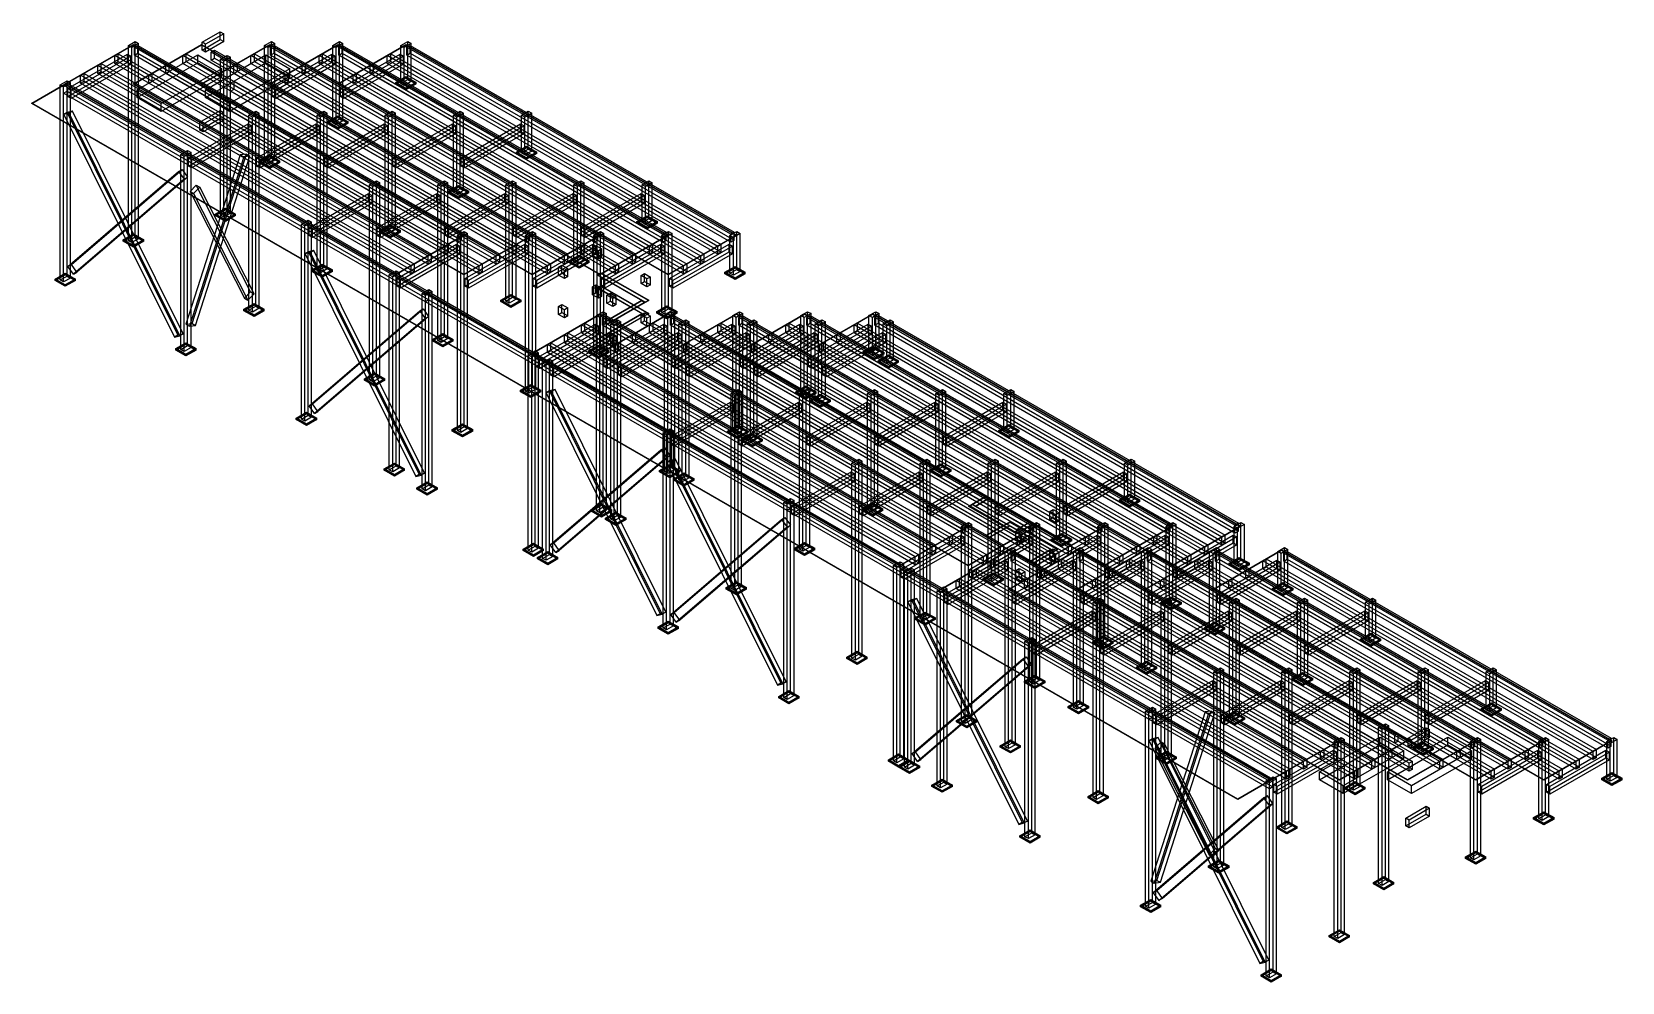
# Model space of a CAD drawing. Header units: millimetres. Extents: x -4756 to 15458, y -11425 to 662.
import ezdxf

# ---------------------------------------------------------------- set-up
doc = ezdxf.new("R2010")
doc.units = ezdxf.units.MM
for name, color, linetype, true_color in [('balok', 7, 'Continuous', 0x31596b), ('baseplate', 7, 'Continuous', 0x746052), ('bracing', 7, 'Continuous', 0xb64a45), ('dek', 7, 'Continuous', 0x657f45), ('kolom', 7, 'Continuous', 0x1c292c), ('stiffener', 7, 'Continuous', 0x698491)]:
    doc.layers.add(name, color=color, linetype=linetype, true_color=true_color)

msp = doc.modelspace()

# ---------------------------------------------------------------- linework, layer by layer
at = {"layer": 'balok'}
for p, q in [((-2591.14128, 528.97), (-2360.78528, 661.97)), ((-2317.48528, 636.97), (-2547.84128, 503.97)), ((-2360.78528, 661.97), (-2317.48528, 636.97)), ((-2360.78528, 561.97), (-2360.78528, 661.97)), ((-2317.48528, 536.97), (-2317.48528, 636.97)), ((-3452.73334, 464.475), (-3409.43334, 489.475)), ((664.23066, -1912.525), (-3452.73334, 464.475)), ((-3452.73334, 364.475), (-3452.73334, 464.475)), ((-3409.43334, 489.475), (707.53066, -1887.525)), ((-3409.43334, 389.475), (-3409.43334, 489.475)), ((-2591.14128, 428.97), (-2360.78528, 561.97)), ((-2547.84128, 503.97), (-2591.14128, 528.97)), ((-2591.14128, 428.97), (-2591.14128, 528.97)), ((-2547.84128, 403.97), (-2591.14128, 428.97)), ((-2317.48528, 536.97), (-2547.84128, 403.97)), ((-2547.84128, 403.97), (-2547.84128, 503.97)), ((-2478.47468, 401.98), (-2435.17468, 426.98)), ((-2435.17468, 426.98), (1573.53932, -1887.52)), ((-2435.17468, 326.98), (-2435.17468, 426.98)), ((-2360.78528, 561.97), (-2317.48528, 536.97)), ((-1720.73334, 464.485), (-1677.43334, 489.485)), ((2396.23066, -1912.515), (-1720.73334, 464.485)), ((-1720.73334, 364.485), (-1720.73334, 464.485)), ((-1677.43334, 489.485), (2439.53066, -1887.515)), ((-1677.43334, 389.485), (-1677.43334, 489.485)), ((-854.71602, 464.475), (-811.41602, 489.475)), ((3262.24798, -1912.525), (-854.71602, 464.475)), ((-854.71602, 364.475), (-854.71602, 464.475)), ((-811.41602, 489.475), (3305.54798, -1887.525)), ((-811.41602, 389.475), (-811.41602, 489.475)), ((11.27532, 464.47), (54.57532, 489.47)), ((4128.23932, -1912.53), (11.27532, 464.47)), ((11.27532, 364.47), (11.27532, 464.47)), ((54.57532, 489.47), (4171.53932, -1887.53)), ((54.57532, 389.47), (54.57532, 489.47)), ((-3452.73334, 364.475), (-3409.43334, 389.475)), ((664.23066, -2012.525), (-3452.73334, 364.475)), ((-3409.43334, 389.475), (707.53066, -1987.525)), ((1530.23932, -1912.52), (-2478.47468, 401.98)), ((-2478.47468, 301.98), (-2478.47468, 401.98)), ((-2478.47468, 301.98), (-2435.17468, 326.98)), ((1530.23932, -2012.52), (-2478.47468, 301.98)), ((-2435.17468, 326.98), (1573.53932, -1987.52)), ((-1720.73334, 364.485), (-1677.43334, 389.485)), ((2396.23066, -2012.515), (-1720.73334, 364.485)), ((-1677.43334, 389.485), (2439.53066, -1987.515)), ((-854.71602, 364.475), (-811.41602, 389.475)), ((3262.24798, -2012.525), (-854.71602, 364.475)), ((-811.41602, 389.475), (3305.54798, -1987.525)), ((11.27532, 364.47), (54.57532, 389.47)), ((4128.23932, -2012.53), (11.27532, 364.47)), ((54.57532, 389.47), (4171.53932, -1987.53)), ((-4351.72794, -16.575), (-4308.42794, 8.425)), ((-4308.42794, 8.425), (289.96278, -2646.535)), ((-4308.42794, -91.575), (-4308.42794, 8.425)), ((246.66278, -2671.535), (-4351.72794, -16.575)), ((-4351.72794, -116.575), (-4351.72794, -16.575)), ((-4351.72794, -116.575), (-4308.42794, -91.575)), ((246.66278, -2771.535), (-4351.72794, -116.575)), ((-4308.42794, -91.575), (289.96278, -2746.535)), ((-2619.28628, -487.3), (-2361.21828, -338.3)), ((-2317.91828, -363.3), (-2575.98628, -512.3)), ((-2361.21828, -338.3), (-2317.91828, -363.3)), ((-2361.21828, -438.3), (-2361.21828, -338.3)), ((-2317.91828, -463.3), (-2317.91828, -363.3)), ((-2619.28628, -587.3), (-2361.21828, -438.3)), ((-2575.98628, -512.3), (-2619.28628, -487.3)), ((-2619.28628, -587.3), (-2619.28628, -487.3)), ((-2575.98628, -612.3), (-2619.28628, -587.3)), ((-2317.91828, -463.3), (-2575.98628, -612.3)), ((-2575.98628, -612.3), (-2575.98628, -512.3)), ((-2361.21828, -438.3), (-2317.91828, -463.3)), ((707.53066, -1887.525), (664.23066, -1912.525)), ((664.23066, -2012.525), (664.23066, -1912.525)), ((707.53066, -1987.525), (664.23066, -2012.525)), ((707.53066, -1987.525), (707.53066, -1887.525)), ((1573.53932, -1887.52), (1530.23932, -1912.52)), ((1530.23932, -2012.52), (1530.23932, -1912.52)), ((1573.53932, -1987.52), (1530.23932, -2012.52)), ((1573.53932, -1987.52), (1573.53932, -1887.52)), ((2439.53066, -1887.515), (2396.23066, -1912.515)), ((2396.23066, -2012.515), (2396.23066, -1912.515)), ((2439.53066, -1987.515), (2396.23066, -2012.515)), ((2439.53066, -1987.515), (2439.53066, -1887.515)), ((3305.54798, -1887.525), (3262.24798, -1912.525)), ((3262.24798, -2012.525), (3262.24798, -1912.525)), ((3305.54798, -1987.525), (3262.24798, -2012.525)), ((3305.54798, -1987.525), (3305.54798, -1887.525)), ((4171.53932, -1887.53), (4128.23932, -1912.53)), ((4128.23932, -2012.53), (4128.23932, -1912.53)), ((4171.53932, -1987.53), (4128.23932, -2012.53)), ((4171.53932, -1987.53), (4171.53932, -1887.53)), ((2370.08612, -2081.62), (2413.38612, -2056.62)), ((2445.42812, -2125.12), (2370.08612, -2081.62)), ((2370.08612, -2181.62), (2370.08612, -2081.62)), ((2370.08612, -2181.62), (2413.38612, -2156.62)), ((2445.42812, -2225.12), (2370.08612, -2181.62)), ((2413.38612, -2056.62), (2488.72812, -2100.12)), ((2413.38612, -2156.62), (2413.38612, -2056.62)), ((2413.38612, -2156.62), (2488.72812, -2200.12)), ((2488.72812, -2100.12), (2445.42812, -2125.12)), ((2445.42812, -2225.12), (2445.42812, -2125.12)), ((2488.72812, -2200.12), (2445.42812, -2225.12)), ((2488.72812, -2200.12), (2488.72812, -2100.12)), ((1937.1987, -2331.555), (1980.4987, -2306.555)), ((2012.5407, -2375.055), (1937.1987, -2331.555)), ((1937.1987, -2431.555), (1937.1987, -2331.555)), ((1937.1987, -2431.555), (1980.4987, -2406.555)), ((1980.4987, -2306.555), (2055.8407, -2350.055)), ((1980.4987, -2406.555), (1980.4987, -2306.555)), ((1980.4987, -2406.555), (2055.8407, -2450.055)), ((2055.8407, -2350.055), (2012.5407, -2375.055)), ((2012.5407, -2475.055), (2012.5407, -2375.055)), ((2055.8407, -2450.055), (2055.8407, -2350.055)), ((2987.5701, -2438.135), (3030.8701, -2413.135)), ((3030.8701, -2413.135), (3106.2121, -2456.635)), ((3030.8701, -2513.135), (3030.8701, -2413.135)), ((2012.5407, -2475.055), (1937.1987, -2431.555)), ((2055.8407, -2450.055), (2012.5407, -2475.055)), ((2370.08612, -2581.62), (2413.38612, -2556.62)), ((2445.42812, -2625.12), (2370.08612, -2581.62)), ((2370.08612, -2681.62), (2370.08612, -2581.62)), ((2413.38612, -2556.62), (2488.72812, -2600.12)), ((2413.38612, -2656.62), (2413.38612, -2556.62)), ((2488.72812, -2600.12), (2445.42812, -2625.12)), ((2445.42812, -2725.12), (2445.42812, -2625.12)), ((2488.72812, -2700.12), (2488.72812, -2600.12)), ((3062.9121, -2481.635), (2987.5701, -2438.135)), ((2987.5701, -2538.135), (2987.5701, -2438.135)), ((2987.5701, -2538.135), (3030.8701, -2513.135)), ((3062.9121, -2581.635), (2987.5701, -2538.135)), ((3030.8701, -2513.135), (3106.2121, -2556.635)), ((3106.2121, -2456.635), (3062.9121, -2481.635)), ((3062.9121, -2581.635), (3062.9121, -2481.635)), ((3106.2121, -2556.635), (3062.9121, -2581.635)), ((3106.2121, -2556.635), (3106.2121, -2456.635)), ((289.96278, -2646.535), (246.66278, -2671.535)), ((246.66278, -2771.535), (246.66278, -2671.535)), ((4845.0535, -5326.495), (246.66278, -2671.535)), ((289.96278, -2746.535), (246.66278, -2771.535)), ((4845.0535, -5426.495), (246.66278, -2771.535)), ((289.96278, -2746.535), (289.96278, -2646.535)), ((289.96278, -2646.535), (4888.3535, -5301.495)), ((289.96278, -2746.535), (4888.3535, -5401.495)), ((1937.1987, -2831.555), (1980.4987, -2806.555)), ((1980.4987, -2806.555), (2055.8407, -2850.055)), ((1980.4987, -2906.555), (1980.4987, -2806.555)), ((2370.08612, -2681.62), (2413.38612, -2656.62)), ((2445.42812, -2725.12), (2370.08612, -2681.62)), ((2413.38612, -2656.62), (2488.72812, -2700.12)), ((2488.72812, -2700.12), (2445.42812, -2725.12)), ((2554.68268, -2688.07), (2597.98268, -2663.07)), ((2630.02468, -2731.57), (2554.68268, -2688.07)), ((2554.68268, -2788.07), (2554.68268, -2688.07)), ((2554.68268, -2788.07), (2597.98268, -2763.07)), ((2630.02468, -2831.57), (2554.68268, -2788.07)), ((2597.98268, -2663.07), (2673.32468, -2706.57)), ((2597.98268, -2763.07), (2597.98268, -2663.07)), ((2597.98268, -2763.07), (2673.32468, -2806.57)), ((2673.32468, -2706.57), (2630.02468, -2731.57)), ((2630.02468, -2831.57), (2630.02468, -2731.57)), ((2673.32468, -2806.57), (2630.02468, -2831.57)), ((2673.32468, -2806.57), (2673.32468, -2706.57)), ((2012.5407, -2875.055), (1937.1987, -2831.555)), ((1937.1987, -2931.555), (1937.1987, -2831.555)), ((1937.1987, -2931.555), (1980.4987, -2906.555)), ((2012.5407, -2975.055), (1937.1987, -2931.555)), ((1980.4987, -2906.555), (2055.8407, -2950.055)), ((2055.8407, -2850.055), (2012.5407, -2875.055)), ((2012.5407, -2975.055), (2012.5407, -2875.055)), ((2055.8407, -2950.055), (2012.5407, -2975.055)), ((2055.8407, -2950.055), (2055.8407, -2850.055)), ((2496.72996, -2970.55), (2540.02996, -2945.55)), ((7072.67396, -5612.55), (2496.72996, -2970.55)), ((2496.72996, -3070.55), (2496.72996, -2970.55)), ((2540.02996, -2945.55), (7115.97396, -5587.55)), ((2540.02996, -3045.55), (2540.02996, -2945.55)), ((2987.5701, -2938.135), (3030.8701, -2913.135)), ((3062.9121, -2981.635), (2987.5701, -2938.135)), ((2987.5701, -3038.135), (2987.5701, -2938.135)), ((2987.5701, -3038.135), (3030.8701, -3013.135)), ((3030.8701, -2913.135), (3106.2121, -2956.635)), ((3030.8701, -3013.135), (3030.8701, -2913.135)), ((3030.8701, -3013.135), (3106.2121, -3056.635)), ((3106.2121, -2956.635), (3062.9121, -2981.635)), ((3062.9121, -3081.635), (3062.9121, -2981.635)), ((3106.2121, -3056.635), (3106.2121, -2956.635)), ((3362.73862, -2970.545), (3406.03862, -2945.545)), ((7938.68262, -5612.545), (3362.73862, -2970.545)), ((3362.73862, -3070.545), (3362.73862, -2970.545)), ((3406.03862, -2945.545), (7981.98262, -5587.545)), ((3406.03862, -3045.545), (3406.03862, -2945.545)), ((4228.72996, -2970.54), (4272.02996, -2945.54)), ((8804.67396, -5612.54), (4228.72996, -2970.54)), ((4228.72996, -3070.54), (4228.72996, -2970.54)), ((4272.02996, -2945.54), (8847.97396, -5587.54)), ((4272.02996, -3045.54), (4272.02996, -2945.54)), ((5094.74728, -2970.55), (5138.04728, -2945.55)), ((9670.69128, -5612.55), (5094.74728, -2970.55)), ((5094.74728, -3070.55), (5094.74728, -2970.55)), ((5138.04728, -2945.55), (9713.99128, -5587.55)), ((5138.04728, -3045.55), (5138.04728, -2945.55)), ((5960.73862, -2970.555), (6004.03862, -2945.555)), ((10536.68262, -5612.555), (5960.73862, -2970.555)), ((5960.73862, -3070.555), (5960.73862, -2970.555)), ((6004.03862, -2945.555), (10579.98262, -5587.555)), ((6004.03862, -3045.555), (6004.03862, -2945.555)), ((2496.72996, -3070.55), (2540.02996, -3045.55)), ((7072.67396, -5712.55), (2496.72996, -3070.55)), ((2540.02996, -3045.55), (7115.97396, -5687.55)), ((2554.68268, -3188.07), (2597.98268, -3163.07)), ((2630.02468, -3231.57), (2554.68268, -3188.07)), ((2554.68268, -3288.07), (2554.68268, -3188.07)), ((2597.98268, -3163.07), (2673.32468, -3206.57)), ((2597.98268, -3263.07), (2597.98268, -3163.07)), ((2673.32468, -3206.57), (2630.02468, -3231.57)), ((2630.02468, -3331.57), (2630.02468, -3231.57)), ((2673.32468, -3306.57), (2673.32468, -3206.57)), ((3062.9121, -3081.635), (2987.5701, -3038.135)), ((3106.2121, -3056.635), (3062.9121, -3081.635)), ((3362.73862, -3070.545), (3406.03862, -3045.545)), ((7938.68262, -5712.545), (3362.73862, -3070.545)), ((3406.03862, -3045.545), (7981.98262, -5687.545)), ((4228.72996, -3070.54), (4272.02996, -3045.54)), ((8804.67396, -5712.54), (4228.72996, -3070.54)), ((4272.02996, -3045.54), (8847.97396, -5687.54)), ((5094.74728, -3070.55), (5138.04728, -3045.55)), ((9670.69128, -5712.55), (5094.74728, -3070.55)), ((5138.04728, -3045.55), (9713.99128, -5687.55)), ((5960.73862, -3070.555), (6004.03862, -3045.555)), ((10536.68262, -5712.555), (5960.73862, -3070.555)), ((6004.03862, -3045.555), (10579.98262, -5687.555)), ((2554.68268, -3288.07), (2597.98268, -3263.07)), ((2630.02468, -3331.57), (2554.68268, -3288.07)), ((2597.98268, -3263.07), (2673.32468, -3306.57)), ((2673.32468, -3306.57), (2630.02468, -3331.57)), ((4888.3535, -5301.495), (4845.0535, -5326.495)), ((4845.0535, -5426.495), (4845.0535, -5326.495)), ((9443.71268, -7981.61), (4845.0535, -5326.495)), ((4888.3535, -5401.495), (4845.0535, -5426.495)), ((9443.71268, -8081.61), (4845.0535, -5426.495)), ((4888.3535, -5401.495), (4888.3535, -5301.495)), ((4888.3535, -5301.495), (9487.01268, -7956.61)), ((4888.3535, -5401.495), (9487.01268, -8056.61)), ((8183.56144, -5438.13), (8226.86144, -5413.13)), ((8258.90344, -5481.63), (8183.56144, -5438.13)), ((8183.56144, -5538.13), (8183.56144, -5438.13)), ((8226.86144, -5413.13), (8302.20344, -5456.63)), ((8226.86144, -5513.13), (8226.86144, -5413.13)), ((8302.20344, -5456.63), (8258.90344, -5481.63)), ((8302.20344, -5556.63), (8302.20344, -5456.63)), ((7115.97396, -5587.55), (7072.67396, -5612.55)), ((7072.67396, -5712.55), (7072.67396, -5612.55)), ((7115.97396, -5687.55), (7115.97396, -5587.55)), ((7981.98262, -5587.545), (7938.68262, -5612.545)), ((7938.68262, -5712.545), (7938.68262, -5612.545)), ((7981.98262, -5687.545), (7981.98262, -5587.545)), ((8183.56144, -5538.13), (8226.86144, -5513.13)), ((8258.90344, -5581.63), (8183.56144, -5538.13)), ((8226.86144, -5513.13), (8302.20344, -5556.63)), ((8258.90344, -5581.63), (8258.90344, -5481.63)), ((8302.20344, -5556.63), (8258.90344, -5581.63)), ((8847.97396, -5587.54), (8804.67396, -5612.54)), ((8804.67396, -5712.54), (8804.67396, -5612.54)), ((8847.97396, -5687.54), (8847.97396, -5587.54)), ((9713.99128, -5587.55), (9670.69128, -5612.55)), ((9670.69128, -5712.55), (9670.69128, -5612.55)), ((9713.99128, -5687.55), (9713.99128, -5587.55)), ((10579.98262, -5587.555), (10536.68262, -5612.555)), ((10536.68262, -5712.555), (10536.68262, -5612.555)), ((10579.98262, -5687.555), (10579.98262, -5587.555)), ((7115.97396, -5687.55), (7072.67396, -5712.55)), ((7750.67402, -5688.065), (7793.97402, -5663.065)), ((7826.01602, -5731.565), (7750.67402, -5688.065)), ((7750.67402, -5788.065), (7750.67402, -5688.065)), ((7750.67402, -5788.065), (7793.97402, -5763.065)), ((7826.01602, -5831.565), (7750.67402, -5788.065)), ((7793.97402, -5663.065), (7869.31602, -5706.565)), ((7793.97402, -5763.065), (7793.97402, -5663.065)), ((7793.97402, -5763.065), (7869.31602, -5806.565)), ((7869.31602, -5706.565), (7826.01602, -5731.565)), ((7826.01602, -5831.565), (7826.01602, -5731.565)), ((7869.31602, -5806.565), (7826.01602, -5831.565)), ((7869.31602, -5806.565), (7869.31602, -5706.565)), ((7981.98262, -5687.545), (7938.68262, -5712.545)), ((8847.97396, -5687.54), (8804.67396, -5712.54)), ((9713.99128, -5687.55), (9670.69128, -5712.55)), ((10579.98262, -5687.555), (10536.68262, -5712.555)), ((7692.70398, -5970.535), (7736.00398, -5945.535)), ((11809.66798, -8347.535), (7692.70398, -5970.535)), ((7692.70398, -6070.535), (7692.70398, -5970.535)), ((7692.70398, -6070.535), (7736.00398, -6045.535)), ((7736.00398, -5945.535), (11852.96798, -8322.535)), ((7736.00398, -6045.535), (7736.00398, -5945.535)), ((7736.00398, -6045.535), (11852.96798, -8422.535)), ((8183.56144, -5938.13), (8226.86144, -5913.13)), ((8258.90344, -5981.63), (8183.56144, -5938.13)), ((8183.56144, -6038.13), (8183.56144, -5938.13)), ((8183.56144, -6038.13), (8226.86144, -6013.13)), ((8258.90344, -6081.63), (8183.56144, -6038.13)), ((8226.86144, -5913.13), (8302.20344, -5956.63)), ((8226.86144, -6013.13), (8226.86144, -5913.13)), ((8226.86144, -6013.13), (8302.20344, -6056.63)), ((8302.20344, -5956.63), (8258.90344, -5981.63)), ((8258.90344, -6081.63), (8258.90344, -5981.63)), ((8302.20344, -6056.63), (8258.90344, -6081.63)), ((8302.20344, -6056.63), (8302.20344, -5956.63)), ((8558.71264, -5970.53), (8602.01264, -5945.53)), ((12567.42664, -8285.03), (8558.71264, -5970.53)), ((8558.71264, -6070.53), (8558.71264, -5970.53)), ((8558.71264, -6070.53), (8602.01264, -6045.53)), ((8602.01264, -5945.53), (12610.72664, -8260.03)), ((8602.01264, -6045.53), (8602.01264, -5945.53)), ((8602.01264, -6045.53), (12610.72664, -8360.03)), ((9424.70398, -5970.525), (9468.00398, -5945.525)), ((13541.66798, -8347.525), (9424.70398, -5970.525)), ((9424.70398, -6070.525), (9424.70398, -5970.525)), ((9424.70398, -6070.525), (9468.00398, -6045.525)), ((9468.00398, -5945.525), (13584.96798, -8322.525)), ((9468.00398, -6045.525), (9468.00398, -5945.525)), ((9468.00398, -6045.525), (13584.96798, -8422.525)), ((10290.7213, -5970.535), (10334.0213, -5945.535)), ((14407.6853, -8347.535), (10290.7213, -5970.535)), ((10290.7213, -6070.535), (10290.7213, -5970.535)), ((10290.7213, -6070.535), (10334.0213, -6045.535)), ((10334.0213, -5945.535), (14450.9853, -8322.535)), ((10334.0213, -6045.535), (10334.0213, -5945.535)), ((10334.0213, -6045.535), (14450.9853, -8422.535)), ((11156.71264, -5970.54), (11200.01264, -5945.54)), ((15273.67664, -8347.54), (11156.71264, -5970.54)), ((11156.71264, -6070.54), (11156.71264, -5970.54)), ((11156.71264, -6070.54), (11200.01264, -6045.54)), ((11200.01264, -5945.54), (15316.97664, -8322.54)), ((11200.01264, -6045.54), (11200.01264, -5945.54)), ((11200.01264, -6045.54), (15316.97664, -8422.54)), ((11809.66798, -8447.535), (7692.70398, -6070.535)), ((7750.67402, -6188.065), (7793.97402, -6163.065)), ((7826.01602, -6231.565), (7750.67402, -6188.065)), ((7750.67402, -6288.065), (7750.67402, -6188.065)), ((7750.67402, -6288.065), (7793.97402, -6263.065)), ((7793.97402, -6163.065), (7869.31602, -6206.565)), ((7793.97402, -6263.065), (7793.97402, -6163.065)), ((7793.97402, -6263.065), (7869.31602, -6306.565)), ((7869.31602, -6206.565), (7826.01602, -6231.565)), ((7826.01602, -6331.565), (7826.01602, -6231.565)), ((7869.31602, -6306.565), (7869.31602, -6206.565)), ((12567.42664, -8385.03), (8558.71264, -6070.53)), ((13541.66798, -8447.525), (9424.70398, -6070.525)), ((14407.6853, -8447.535), (10290.7213, -6070.535)), ((15273.67664, -8447.54), (11156.71264, -6070.54)), ((7826.01602, -6331.565), (7750.67402, -6288.065)), ((7869.31602, -6306.565), (7826.01602, -6331.565)), ((9487.01268, -7956.61), (9443.71268, -7981.61)), ((9443.71268, -8081.61), (9443.71268, -7981.61)), ((10976.5067, -8866.595), (9443.71268, -7981.61)), ((9487.01268, -8056.61), (9443.71268, -8081.61)), ((10976.5067, -8966.595), (9443.71268, -8081.61)), ((9487.01268, -8056.61), (9487.01268, -7956.61)), ((9487.01268, -7956.61), (11019.8067, -8841.595)), ((9487.01268, -8056.61), (11019.8067, -8941.595)), ((12610.72664, -8260.03), (12567.42664, -8285.03)), ((12567.42664, -8385.03), (12567.42664, -8285.03)), ((12610.72664, -8360.03), (12610.72664, -8260.03)), ((12737.06738, -8321.035), (12967.42338, -8188.035)), ((13010.72338, -8213.035), (12780.36738, -8346.035)), ((12967.42338, -8188.035), (13010.72338, -8213.035)), ((12967.42338, -8288.035), (12967.42338, -8188.035)), ((13010.72338, -8313.035), (13010.72338, -8213.035)), ((11852.96798, -8322.535), (11809.66798, -8347.535)), ((11809.66798, -8447.535), (11809.66798, -8347.535)), ((11852.96798, -8422.535), (11809.66798, -8447.535)), ((11852.96798, -8422.535), (11852.96798, -8322.535)), ((12610.72664, -8360.03), (12567.42664, -8385.03)), ((12737.06738, -8421.035), (12967.42338, -8288.035)), ((12780.36738, -8346.035), (12737.06738, -8321.035)), ((12737.06738, -8421.035), (12737.06738, -8321.035)), ((12780.36738, -8446.035), (12737.06738, -8421.035)), ((13010.72338, -8313.035), (12780.36738, -8446.035)), ((12780.36738, -8446.035), (12780.36738, -8346.035)), ((12967.42338, -8288.035), (13010.72338, -8313.035)), ((13584.96798, -8322.525), (13541.66798, -8347.525)), ((13541.66798, -8447.525), (13541.66798, -8347.525)), ((13584.96798, -8422.525), (13541.66798, -8447.525)), ((13584.96798, -8422.525), (13584.96798, -8322.525)), ((14450.9853, -8322.535), (14407.6853, -8347.535)), ((14407.6853, -8447.535), (14407.6853, -8347.535)), ((14450.9853, -8422.535), (14407.6853, -8447.535)), ((14450.9853, -8422.535), (14450.9853, -8322.535)), ((15316.97664, -8322.54), (15273.67664, -8347.54)), ((15273.67664, -8447.54), (15273.67664, -8347.54)), ((15316.97664, -8422.54), (15273.67664, -8447.54)), ((15316.97664, -8422.54), (15316.97664, -8322.54)), ((11019.8067, -8841.595), (10976.5067, -8866.595)), ((10976.5067, -8966.595), (10976.5067, -8866.595)), ((11019.8067, -8941.595), (11019.8067, -8841.595)), ((11019.8067, -8941.595), (10976.5067, -8966.595)), ((12708.92238, -9337.305), (12966.99038, -9188.305)), ((12708.92238, -9437.305), (12966.99038, -9288.305)), ((13010.29038, -9213.305), (12752.22238, -9362.305)), ((12966.99038, -9188.305), (13010.29038, -9213.305)), ((12966.99038, -9288.305), (12966.99038, -9188.305)), ((12966.99038, -9288.305), (13010.29038, -9313.305)), ((13010.29038, -9313.305), (13010.29038, -9213.305)), ((12752.22238, -9362.305), (12708.92238, -9337.305)), ((12708.92238, -9437.305), (12708.92238, -9337.305)), ((12752.22238, -9462.305), (12708.92238, -9437.305)), ((13010.29038, -9313.305), (12752.22238, -9462.305)), ((12752.22238, -9462.305), (12752.22238, -9362.305))]:
    msp.add_line(p, q, dxfattribs=at)
at = {"layer": 'baseplate'}
for p, q in [((-129.91732, 18), (0, 93.01)), ((-129.91732, 10), (0, 85.01)), ((-129.91732, 0), (0, 75.01)), ((0, -57.01), (-129.91732, 18)), ((-129.91732, 10), (-129.91732, 18)), ((0, -65.01), (-129.91732, 10)), ((-129.91732, 0), (-129.91732, 10)), ((0, -75.01), (-129.91732, 0)), ((0, 93.01), (129.91732, 18)), ((0, 85.01), (0, 93.01)), ((0, 85.01), (129.91732, 10)), ((0, 75.01), (0, 85.01)), ((0, 75.01), (129.91732, 0)), ((129.91732, 18), (0, -57.01)), ((129.91732, 10), (0, -65.01)), ((129.91732, 0), (0, -75.01)), ((129.91732, 10), (129.91732, 18)), ((129.91732, 0), (129.91732, 10)), ((0, -65.01), (0, -57.01)), ((0, -75.01), (0, -65.01)), ((-995.90866, -481.995), (-865.99134, -406.985)), ((-995.90866, -489.995), (-865.99134, -414.985)), ((-995.90866, -499.995), (-865.99134, -424.985)), ((-865.99134, -557.005), (-995.90866, -481.995)), ((-995.90866, -489.995), (-995.90866, -481.995)), ((-865.99134, -565.005), (-995.90866, -489.995)), ((-995.90866, -499.995), (-995.90866, -489.995)), ((-865.99134, -575.005), (-995.90866, -499.995)), ((-865.99134, -406.985), (-736.07402, -481.995)), ((-865.99134, -414.985), (-865.99134, -406.985)), ((-865.99134, -414.985), (-736.07402, -489.995)), ((-865.99134, -424.985), (-865.99134, -414.985)), ((-865.99134, -424.985), (-736.07402, -499.995)), ((-736.07402, -481.995), (-865.99134, -557.005)), ((-736.07402, -489.995), (-865.99134, -565.005)), ((-736.07402, -499.995), (-865.99134, -575.005)), ((-865.99134, -565.005), (-865.99134, -557.005)), ((-865.99134, -575.005), (-865.99134, -565.005)), ((-736.07402, -489.995), (-736.07402, -481.995)), ((-736.07402, -499.995), (-736.07402, -489.995)), ((1402.90268, -867), (1532.82, -791.99)), ((1402.90268, -875), (1532.82, -799.99)), ((1532.82, -791.99), (1662.74598, -867.005)), ((1532.82, -799.99), (1532.82, -791.99)), ((1532.82, -799.99), (1662.74598, -875.005)), ((1532.82, -809.99), (1532.82, -799.99)), ((-1861.92598, -982.005), (-1732.00866, -906.995)), ((-1861.92598, -990.005), (-1732.00866, -914.995)), ((-1861.92598, -1000.005), (-1732.00866, -924.995)), ((-1732.00866, -1057.015), (-1861.92598, -982.005)), ((-1861.92598, -990.005), (-1861.92598, -982.005)), ((-1732.00866, -1065.015), (-1861.92598, -990.005)), ((-1861.92598, -1000.005), (-1861.92598, -990.005)), ((-1732.00866, -1075.015), (-1861.92598, -1000.005)), ((-1732.00866, -906.995), (-1602.09134, -982.005)), ((-1732.00866, -914.995), (-1732.00866, -906.995)), ((-1732.00866, -914.995), (-1602.09134, -990.005)), ((-1732.00866, -924.995), (-1732.00866, -914.995)), ((-1732.00866, -924.995), (-1602.09134, -1000.005)), ((-1602.09134, -982.005), (-1732.00866, -1057.015)), ((-1602.09134, -990.005), (-1732.00866, -1065.015)), ((-1602.09134, -1000.005), (-1732.00866, -1075.015)), ((-1602.09134, -990.005), (-1602.09134, -982.005)), ((-1602.09134, -1000.005), (-1602.09134, -990.005)), ((1402.90268, -885), (1532.82, -809.99)), ((1532.82866, -942.015), (1402.90268, -867)), ((1402.90268, -875), (1402.90268, -867)), ((1532.82866, -950.015), (1402.90268, -875)), ((1402.90268, -885), (1402.90268, -875)), ((1532.82866, -960.015), (1402.90268, -885)), ((1532.82, -809.99), (1662.74598, -885.005)), ((1662.74598, -867.005), (1532.82866, -942.015)), ((1662.74598, -875.005), (1532.82866, -950.015)), ((1662.74598, -885.005), (1532.82866, -960.015)), ((1532.82866, -950.015), (1532.82866, -942.015)), ((1532.82866, -960.015), (1532.82866, -950.015)), ((1662.74598, -875.005), (1662.74598, -867.005)), ((1662.74598, -885.005), (1662.74598, -875.005)), ((-1732.00866, -1065.015), (-1732.00866, -1057.015)), ((-1732.00866, -1075.015), (-1732.00866, -1065.015)), ((536.91134, -1366.995), (666.82866, -1291.985)), ((536.91134, -1374.995), (666.82866, -1299.985)), ((536.91134, -1384.995), (666.82866, -1309.985)), ((666.83732, -1442.01), (536.91134, -1366.995)), ((536.91134, -1374.995), (536.91134, -1366.995)), ((666.83732, -1450.01), (536.91134, -1374.995)), ((536.91134, -1384.995), (536.91134, -1374.995)), ((666.83732, -1460.01), (536.91134, -1384.995)), ((666.82866, -1291.985), (796.75464, -1367)), ((666.82866, -1299.985), (666.82866, -1291.985)), ((666.82866, -1299.985), (796.75464, -1375)), ((666.82866, -1309.985), (666.82866, -1299.985)), ((666.82866, -1309.985), (796.75464, -1385)), ((796.75464, -1367), (666.83732, -1442.01)), ((796.75464, -1375), (666.83732, -1450.01)), ((796.75464, -1385), (666.83732, -1460.01)), ((796.75464, -1375), (796.75464, -1367)), ((796.75464, -1385), (796.75464, -1375)), ((-2424.8, -1657.03), (-2294.9, -1582.03)), ((-2424.8, -1665.03), (-2294.9, -1590.03)), ((-2424.8, -1675.03), (-2294.9, -1600.03)), ((-2294.9, -1582.03), (-2165, -1657.03)), ((-2294.9, -1590.03), (-2294.9, -1582.03)), ((-2294.9, -1590.03), (-2165, -1665.03)), ((-2294.9, -1600.03), (-2294.9, -1590.03)), ((-2294.9, -1600.03), (-2165, -1675.03)), ((666.83732, -1450.01), (666.83732, -1442.01)), ((666.83732, -1460.01), (666.83732, -1450.01)), ((-2294.9, -1732.03), (-2424.8, -1657.03)), ((-2424.8, -1665.03), (-2424.8, -1657.03)), ((-2294.9, -1740.03), (-2424.8, -1665.03)), ((-2424.8, -1675.03), (-2424.8, -1665.03)), ((-2294.9, -1750.03), (-2424.8, -1675.03)), ((-2165, -1657.03), (-2294.9, -1732.03)), ((-2165, -1665.03), (-2294.9, -1740.03)), ((-2165, -1675.03), (-2294.9, -1750.03)), ((-2294.9, -1740.03), (-2294.9, -1732.03)), ((-2294.9, -1750.03), (-2294.9, -1740.03)), ((-2165, -1665.03), (-2165, -1657.03)), ((-2165, -1675.03), (-2165, -1665.03)), ((-329.10598, -1867.005), (-199.18866, -1791.995)), ((-329.10598, -1875.005), (-199.18866, -1799.995)), ((-329.10598, -1885.005), (-199.18866, -1809.995)), ((-199.18866, -1791.995), (-69.26268, -1867.01)), ((-199.18866, -1799.995), (-199.18866, -1791.995)), ((-199.18866, -1799.995), (-69.26268, -1875.01)), ((-199.18866, -1809.995), (-199.18866, -1799.995)), ((-199.18866, -1809.995), (-69.26268, -1885.01)), ((2935.73134, -1752.005), (3065.64866, -1676.995)), ((2935.73134, -1760.005), (3065.64866, -1684.995)), ((2935.73134, -1770.005), (3065.64866, -1694.995)), ((3065.64866, -1827.015), (2935.73134, -1752.005)), ((2935.73134, -1760.005), (2935.73134, -1752.005)), ((3065.64866, -1835.015), (2935.73134, -1760.005)), ((2935.73134, -1770.005), (2935.73134, -1760.005)), ((3065.64866, -1845.015), (2935.73134, -1770.005)), ((3065.64866, -1676.995), (3195.56598, -1752.005)), ((3065.64866, -1684.995), (3065.64866, -1676.995)), ((3065.64866, -1684.995), (3195.56598, -1760.005)), ((3065.64866, -1694.995), (3065.64866, -1684.995)), ((3065.64866, -1694.995), (3195.56598, -1770.005)), ((3195.56598, -1752.005), (3065.64866, -1827.015)), ((3195.56598, -1760.005), (3065.64866, -1835.015)), ((3195.56598, -1770.005), (3065.64866, -1845.015)), ((3195.56598, -1760.005), (3195.56598, -1752.005)), ((3195.56598, -1770.005), (3195.56598, -1760.005)), ((-3593.93464, -1982.01), (-3464.00866, -1906.995)), ((-3593.93464, -1990.01), (-3464.00866, -1914.995)), ((-3593.93464, -2000.01), (-3464.00866, -1924.995)), ((-3464.01732, -2057.02), (-3593.93464, -1982.01)), ((-3593.93464, -1990.01), (-3593.93464, -1982.01)), ((-3464.01732, -2065.02), (-3593.93464, -1990.01)), ((-3593.93464, -2000.01), (-3593.93464, -1990.01)), ((-3464.01732, -2075.02), (-3593.93464, -2000.01)), ((-3334.09134, -1982.005), (-3464.01732, -2057.02)), ((-3334.09134, -1990.005), (-3464.01732, -2065.02)), ((-3334.09134, -2000.005), (-3464.01732, -2075.02)), ((-3464.00866, -1906.995), (-3334.09134, -1982.005)), ((-3464.00866, -1914.995), (-3464.00866, -1906.995)), ((-3464.00866, -1914.995), (-3334.09134, -1990.005)), ((-3464.00866, -1924.995), (-3464.00866, -1914.995)), ((-3464.00866, -1924.995), (-3334.09134, -2000.005)), ((-3334.09134, -1990.005), (-3334.09134, -1982.005)), ((-3334.09134, -2000.005), (-3334.09134, -1990.005)), ((-199.18, -1942.02), (-329.10598, -1867.005)), ((-329.10598, -1875.005), (-329.10598, -1867.005)), ((-199.18, -1950.02), (-329.10598, -1875.005)), ((-329.10598, -1885.005), (-329.10598, -1875.005)), ((-199.18, -1960.02), (-329.10598, -1885.005)), ((-69.26268, -1867.01), (-199.18, -1942.02)), ((-69.26268, -1875.01), (-199.18, -1950.02)), ((-69.26268, -1885.01), (-199.18, -1960.02)), ((-199.18, -1950.02), (-199.18, -1942.02)), ((-199.18, -1960.02), (-199.18, -1950.02)), ((-69.26268, -1875.01), (-69.26268, -1867.01)), ((-69.26268, -1885.01), (-69.26268, -1875.01)), ((3065.64866, -1835.015), (3065.64866, -1827.015)), ((3065.64866, -1845.015), (3065.64866, -1835.015)), ((-3464.01732, -2065.02), (-3464.01732, -2057.02)), ((-3464.01732, -2075.02), (-3464.01732, -2065.02)), ((2069.74, -2252), (2199.65732, -2176.99)), ((2069.74, -2260), (2199.65732, -2184.99)), ((2069.74, -2270), (2199.65732, -2194.99)), ((2199.65732, -2176.99), (2329.57464, -2252)), ((2199.65732, -2184.99), (2199.65732, -2176.99)), ((2199.65732, -2184.99), (2329.57464, -2260)), ((2199.65732, -2194.99), (2199.65732, -2184.99)), ((2199.65732, -2194.99), (2329.57464, -2270)), ((-4459.91732, -2482), (-4330, -2406.99)), ((-4459.91732, -2490), (-4330, -2414.99)), ((-4459.91732, -2500), (-4330, -2424.99)), ((-4330, -2406.99), (-4200.08268, -2482)), ((-4330, -2414.99), (-4330, -2406.99)), ((-4330, -2414.99), (-4200.08268, -2490)), ((-4330, -2424.99), (-4330, -2414.99)), ((-4330, -2424.99), (-4200.08268, -2500)), ((-1195.09732, -2367), (-1065.17134, -2291.985)), ((-1195.09732, -2375), (-1065.17134, -2299.985)), ((-1195.09732, -2385), (-1065.17134, -2309.985)), ((-1065.17134, -2442.015), (-1195.09732, -2367)), ((-1195.09732, -2375), (-1195.09732, -2367)), ((-1065.17134, -2450.015), (-1195.09732, -2375)), ((-1195.09732, -2385), (-1195.09732, -2375)), ((-1065.17134, -2460.015), (-1195.09732, -2385)), ((-1065.17134, -2291.985), (-935.24536, -2367)), ((-1065.17134, -2299.985), (-1065.17134, -2291.985)), ((-1065.17134, -2299.985), (-935.24536, -2375)), ((-1065.17134, -2309.985), (-1065.17134, -2299.985)), ((-1065.17134, -2309.985), (-935.24536, -2385)), ((-935.24536, -2367), (-1065.17134, -2442.015)), ((-935.24536, -2375), (-1065.17134, -2450.015)), ((-935.24536, -2385), (-1065.17134, -2460.015)), ((-935.24536, -2375), (-935.24536, -2367)), ((-935.24536, -2385), (-935.24536, -2375)), ((2199.65732, -2327.01), (2069.74, -2252)), ((2069.74, -2260), (2069.74, -2252)), ((2199.65732, -2335.01), (2069.74, -2260)), ((2069.74, -2270), (2069.74, -2260)), ((2199.65732, -2345.01), (2069.74, -2270)), ((2329.57464, -2252), (2199.65732, -2327.01)), ((2329.57464, -2260), (2199.65732, -2335.01)), ((2329.57464, -2270), (2199.65732, -2345.01)), ((2199.65732, -2335.01), (2199.65732, -2327.01)), ((2199.65732, -2345.01), (2199.65732, -2335.01)), ((2329.57464, -2260), (2329.57464, -2252)), ((2329.57464, -2270), (2329.57464, -2260)), ((4052.9233, -2397.035), (4182.84062, -2322.025)), ((4052.9233, -2405.035), (4182.84062, -2330.025)), ((4052.9233, -2415.035), (4182.84062, -2340.025)), ((4182.84928, -2472.05), (4052.9233, -2397.035)), ((4052.9233, -2405.035), (4052.9233, -2397.035)), ((4182.84928, -2480.05), (4052.9233, -2405.035)), ((4052.9233, -2415.035), (4052.9233, -2405.035)), ((4182.84928, -2490.05), (4052.9233, -2415.035)), ((4182.84062, -2322.025), (4312.7666, -2397.04)), ((4182.84062, -2330.025), (4182.84062, -2322.025)), ((4182.84062, -2330.025), (4312.7666, -2405.04)), ((4182.84062, -2340.025), (4182.84062, -2330.025)), ((4182.84062, -2340.025), (4312.7666, -2415.04)), ((4312.7666, -2397.04), (4182.84928, -2472.05)), ((4312.7666, -2405.04), (4182.84928, -2480.05)), ((4312.7666, -2415.04), (4182.84928, -2490.05)), ((4312.7666, -2405.04), (4312.7666, -2397.04)), ((4312.7666, -2415.04), (4312.7666, -2405.04)), ((-4330, -2557.01), (-4459.91732, -2482)), ((-4459.91732, -2490), (-4459.91732, -2482)), ((-4330, -2565.01), (-4459.91732, -2490)), ((-4459.91732, -2500), (-4459.91732, -2490)), ((-4330, -2575.01), (-4459.91732, -2500)), ((-4200.08268, -2482), (-4330, -2557.01)), ((-4200.08268, -2490), (-4330, -2565.01)), ((-4200.08268, -2500), (-4330, -2575.01)), ((-4330, -2565.01), (-4330, -2557.01)), ((-4330, -2575.01), (-4330, -2565.01)), ((-4200.08268, -2490), (-4200.08268, -2482)), ((-4200.08268, -2500), (-4200.08268, -2490)), ((-1065.17134, -2450.015), (-1065.17134, -2442.015)), ((-1065.17134, -2460.015), (-1065.17134, -2450.015)), ((4182.84928, -2480.05), (4182.84928, -2472.05)), ((4182.84928, -2490.05), (4182.84928, -2480.05)), ((-2061.11464, -2867.01), (-1931.18866, -2791.995)), ((-2061.11464, -2875.01), (-1931.18866, -2799.995)), ((-2061.11464, -2885.01), (-1931.18866, -2809.995)), ((-1931.18866, -2791.995), (-1801.26268, -2867.01)), ((-1931.18866, -2799.995), (-1931.18866, -2791.995)), ((-1931.18866, -2799.995), (-1801.26268, -2875.01)), ((-1931.18866, -2809.995), (-1931.18866, -2799.995)), ((-1931.18866, -2809.995), (-1801.26268, -2885.01)), ((1203.72268, -2752.01), (1333.64, -2677)), ((1203.72268, -2760.01), (1333.64, -2685)), ((1203.72268, -2770.01), (1333.64, -2695)), ((1333.64, -2827.02), (1203.72268, -2752.01)), ((1203.72268, -2760.01), (1203.72268, -2752.01)), ((1333.64, -2835.02), (1203.72268, -2760.01)), ((1203.72268, -2770.01), (1203.72268, -2760.01)), ((1333.64, -2845.02), (1203.72268, -2770.01)), ((1333.64, -2677), (1463.55732, -2752.01)), ((1333.64, -2685), (1333.64, -2677)), ((1333.64, -2685), (1463.55732, -2760.01)), ((1333.64, -2695), (1333.64, -2685)), ((1333.64, -2695), (1463.55732, -2770.01)), ((1463.55732, -2752.01), (1333.64, -2827.02)), ((1463.55732, -2760.01), (1333.64, -2835.02)), ((1463.55732, -2770.01), (1333.64, -2845.02)), ((1333.64, -2835.02), (1333.64, -2827.02)), ((1463.55732, -2760.01), (1463.55732, -2752.01)), ((1463.55732, -2770.01), (1463.55732, -2760.01)), ((3186.93196, -2897.03), (3316.84928, -2822.02)), ((3316.84928, -2822.02), (3446.77526, -2897.035)), ((3316.84928, -2830.02), (3316.84928, -2822.02)), ((-1931.18866, -2942.025), (-2061.11464, -2867.01)), ((-2061.11464, -2875.01), (-2061.11464, -2867.01)), ((-1931.18866, -2950.025), (-2061.11464, -2875.01)), ((-2061.11464, -2885.01), (-2061.11464, -2875.01)), ((-1931.18866, -2960.025), (-2061.11464, -2885.01)), ((-1801.26268, -2867.01), (-1931.18866, -2942.025)), ((-1801.26268, -2875.01), (-1931.18866, -2950.025)), ((-1801.26268, -2885.01), (-1931.18866, -2960.025)), ((-1931.18866, -2950.025), (-1931.18866, -2942.025)), ((-1931.18866, -2960.025), (-1931.18866, -2950.025)), ((-1801.26268, -2875.01), (-1801.26268, -2867.01)), ((-1801.26268, -2885.01), (-1801.26268, -2875.01)), ((1333.64, -2845.02), (1333.64, -2835.02)), ((3186.93196, -2905.03), (3316.84928, -2830.02)), ((3186.93196, -2915.03), (3316.84928, -2840.02)), ((3316.85794, -2972.045), (3186.93196, -2897.03)), ((3186.93196, -2905.03), (3186.93196, -2897.03)), ((3316.85794, -2980.045), (3186.93196, -2905.03)), ((3186.93196, -2915.03), (3186.93196, -2905.03)), ((3316.85794, -2990.045), (3186.93196, -2915.03)), ((3316.84928, -2830.02), (3446.77526, -2905.035)), ((3316.84928, -2840.02), (3316.84928, -2830.02)), ((3316.84928, -2840.02), (3446.77526, -2915.035)), ((3446.77526, -2897.035), (3316.85794, -2972.045)), ((3446.77526, -2905.035), (3316.85794, -2980.045)), ((3446.77526, -2915.035), (3316.85794, -2990.045)), ((3316.85794, -2980.045), (3316.85794, -2972.045)), ((3316.85794, -2990.045), (3316.85794, -2980.045)), ((3446.77526, -2905.035), (3446.77526, -2897.035)), ((3446.77526, -2915.035), (3446.77526, -2905.035)), ((337.73134, -3252.005), (467.65732, -3176.99)), ((337.73134, -3260.005), (467.65732, -3184.99)), ((337.73134, -3270.005), (467.65732, -3194.99)), ((467.65732, -3176.99), (597.57464, -3252)), ((467.65732, -3184.99), (467.65732, -3176.99)), ((467.65732, -3184.99), (597.57464, -3260)), ((467.65732, -3194.99), (467.65732, -3184.99)), ((467.65732, -3194.99), (597.57464, -3270)), ((-2927.09732, -3367), (-2797.18, -3291.99)), ((-2927.09732, -3375), (-2797.18, -3299.99)), ((-2927.09732, -3385), (-2797.18, -3309.99)), ((-2797.17134, -3442.015), (-2927.09732, -3367)), ((-2927.09732, -3375), (-2927.09732, -3367)), ((-2797.17134, -3450.015), (-2927.09732, -3375)), ((-2927.09732, -3385), (-2927.09732, -3375)), ((-2797.17134, -3460.015), (-2927.09732, -3385)), ((-2797.18, -3291.99), (-2667.25402, -3367.005)), ((-2797.18, -3299.99), (-2797.18, -3291.99)), ((-2797.18, -3299.99), (-2667.25402, -3375.005)), ((-2797.18, -3309.99), (-2797.18, -3299.99)), ((-2797.18, -3309.99), (-2667.25402, -3385.005)), ((-2667.25402, -3367.005), (-2797.17134, -3442.015)), ((-2667.25402, -3375.005), (-2797.17134, -3450.015)), ((-2667.25402, -3385.005), (-2797.17134, -3460.015)), ((-2667.25402, -3375.005), (-2667.25402, -3367.005)), ((-2667.25402, -3385.005), (-2667.25402, -3375.005)), ((467.64866, -3327.015), (337.73134, -3252.005)), ((337.73134, -3260.005), (337.73134, -3252.005)), ((467.64866, -3335.015), (337.73134, -3260.005)), ((337.73134, -3270.005), (337.73134, -3260.005)), ((467.64866, -3345.015), (337.73134, -3270.005)), ((597.57464, -3252), (467.64866, -3327.015)), ((597.57464, -3260), (467.64866, -3335.015)), ((597.57464, -3270), (467.64866, -3345.015)), ((467.64866, -3335.015), (467.64866, -3327.015)), ((467.64866, -3345.015), (467.64866, -3335.015)), ((597.57464, -3260), (597.57464, -3252)), ((597.57464, -3270), (597.57464, -3260)), ((2320.91464, -3397.04), (2450.83196, -3322.03)), ((2320.91464, -3405.04), (2450.83196, -3330.03)), ((2320.91464, -3415.04), (2450.83196, -3340.03)), ((2450.84062, -3472.055), (2320.91464, -3397.04)), ((2320.91464, -3405.04), (2320.91464, -3397.04)), ((2450.84062, -3480.055), (2320.91464, -3405.04)), ((2320.91464, -3415.04), (2320.91464, -3405.04)), ((2450.84062, -3490.055), (2320.91464, -3415.04)), ((2450.83196, -3322.03), (2580.75794, -3397.045)), ((2450.83196, -3330.03), (2450.83196, -3322.03)), ((2450.83196, -3330.03), (2580.75794, -3405.045)), ((2450.83196, -3340.03), (2450.83196, -3330.03)), ((2450.83196, -3340.03), (2580.75794, -3415.045)), ((2580.75794, -3397.045), (2450.84062, -3472.055)), ((2580.75794, -3405.045), (2450.84062, -3480.055)), ((2580.75794, -3415.045), (2450.84062, -3490.055)), ((2580.75794, -3405.045), (2580.75794, -3397.045)), ((2580.75794, -3415.045), (2580.75794, -3405.045)), ((5819.53732, -3417.02), (5949.45464, -3342.01)), ((5819.53732, -3425.02), (5949.45464, -3350.01)), ((5819.53732, -3435.02), (5949.45464, -3360.01)), ((5949.45464, -3492.03), (5819.53732, -3417.02)), ((5819.53732, -3425.02), (5819.53732, -3417.02)), ((5949.45464, -3500.03), (5819.53732, -3425.02)), ((5819.53732, -3435.02), (5819.53732, -3425.02)), ((5949.45464, -3510.03), (5819.53732, -3435.02)), ((5949.45464, -3342.01), (6079.37196, -3417.02)), ((5949.45464, -3350.01), (5949.45464, -3342.01)), ((5949.45464, -3350.01), (6079.37196, -3425.02)), ((5949.45464, -3360.01), (5949.45464, -3350.01)), ((5949.45464, -3360.01), (6079.37196, -3435.02)), ((6079.37196, -3417.02), (5949.45464, -3492.03)), ((6079.37196, -3425.02), (5949.45464, -3500.03)), ((6079.37196, -3435.02), (5949.45464, -3510.03)), ((6079.37196, -3425.02), (6079.37196, -3417.02)), ((6079.37196, -3435.02), (6079.37196, -3425.02)), ((-2797.17134, -3450.015), (-2797.17134, -3442.015)), ((-2797.17134, -3460.015), (-2797.17134, -3450.015)), ((2450.84062, -3480.055), (2450.84062, -3472.055)), ((2450.84062, -3490.055), (2450.84062, -3480.055)), ((5949.45464, -3500.03), (5949.45464, -3492.03)), ((5949.45464, -3510.03), (5949.45464, -3500.03)), ((6001.37134, -3522.005), (6131.28866, -3446.995)), ((6001.37134, -3530.005), (6131.28866, -3454.995)), ((6001.37134, -3540.005), (6131.28866, -3464.995)), ((6131.29732, -3597.02), (6001.37134, -3522.005)), ((6001.37134, -3530.005), (6001.37134, -3522.005)), ((6131.29732, -3605.02), (6001.37134, -3530.005)), ((6001.37134, -3540.005), (6001.37134, -3530.005)), ((6131.29732, -3615.02), (6001.37134, -3540.005)), ((6131.28866, -3446.995), (6261.21464, -3522.01)), ((6131.28866, -3454.995), (6131.28866, -3446.995)), ((6131.28866, -3454.995), (6261.21464, -3530.01)), ((6131.28866, -3464.995), (6131.28866, -3454.995)), ((6131.28866, -3464.995), (6261.21464, -3540.01)), ((6261.21464, -3522.01), (6131.29732, -3597.02)), ((6261.21464, -3530.01), (6131.29732, -3605.02)), ((6261.21464, -3540.01), (6131.29732, -3615.02)), ((6131.29732, -3605.02), (6131.29732, -3597.02)), ((6131.29732, -3615.02), (6131.29732, -3605.02)), ((6261.21464, -3530.01), (6261.21464, -3522.01)), ((6261.21464, -3540.01), (6261.21464, -3530.01)), ((-528.28598, -3752.015), (-398.36, -3677)), ((-528.28598, -3760.015), (-398.36, -3685)), ((-528.28598, -3770.015), (-398.36, -3695)), ((-398.36866, -3827.025), (-528.28598, -3752.015)), ((-528.28598, -3760.015), (-528.28598, -3752.015)), ((-398.36866, -3835.025), (-528.28598, -3760.015)), ((-528.28598, -3770.015), (-528.28598, -3760.015)), ((-398.36866, -3845.025), (-528.28598, -3770.015)), ((-268.44268, -3752.01), (-398.36866, -3827.025)), ((-268.44268, -3760.01), (-398.36866, -3835.025)), ((-268.44268, -3770.01), (-398.36866, -3845.025)), ((-398.36866, -3835.025), (-398.36866, -3827.025)), ((-398.36866, -3845.025), (-398.36866, -3835.025)), ((-398.36, -3677), (-268.44268, -3752.01)), ((-398.36, -3685), (-398.36, -3677)), ((-398.36, -3685), (-268.44268, -3760.01)), ((-398.36, -3695), (-398.36, -3685)), ((-398.36, -3695), (-268.44268, -3770.01)), ((-268.44268, -3760.01), (-268.44268, -3752.01)), ((-268.44268, -3770.01), (-268.44268, -3760.01)), ((1454.9233, -3897.035), (1584.84928, -3822.02)), ((1454.9233, -3905.035), (1584.84928, -3830.02)), ((1454.9233, -3915.035), (1584.84928, -3840.02)), ((1584.84928, -3822.02), (1714.77526, -3897.035)), ((1584.84928, -3830.02), (1584.84928, -3822.02)), ((1584.84928, -3830.02), (1714.77526, -3905.035)), ((1584.84928, -3840.02), (1584.84928, -3830.02)), ((1584.84928, -3840.02), (1714.77526, -3915.035)), ((1584.84928, -3972.05), (1454.9233, -3897.035)), ((1454.9233, -3905.035), (1454.9233, -3897.035)), ((1584.84928, -3980.05), (1454.9233, -3905.035)), ((1454.9233, -3915.035), (1454.9233, -3905.035)), ((1584.84928, -3990.05), (1454.9233, -3915.035)), ((1714.77526, -3897.035), (1584.84928, -3972.05)), ((1714.77526, -3905.035), (1584.84928, -3980.05)), ((1714.77526, -3915.035), (1584.84928, -3990.05)), ((1584.84928, -3980.05), (1584.84928, -3972.05)), ((1584.84928, -3990.05), (1584.84928, -3980.05)), ((1714.77526, -3905.035), (1714.77526, -3897.035)), ((1714.77526, -3915.035), (1714.77526, -3905.035)), ((4953.54598, -3917.015), (5083.4633, -3842.005)), ((4953.54598, -3925.015), (5083.4633, -3850.005)), ((4953.54598, -3935.015), (5083.4633, -3860.005)), ((5083.4633, -3992.025), (4953.54598, -3917.015)), ((4953.54598, -3925.015), (4953.54598, -3917.015)), ((5083.4633, -4000.025), (4953.54598, -3925.015)), ((4953.54598, -3935.015), (4953.54598, -3925.015)), ((5083.4633, -4010.025), (4953.54598, -3935.015)), ((5083.4633, -3842.005), (5213.38062, -3917.015)), ((5083.4633, -3850.005), (5083.4633, -3842.005)), ((5083.4633, -3850.005), (5213.38062, -3925.015)), ((5083.4633, -3860.005), (5083.4633, -3850.005)), ((5083.4633, -3860.005), (5213.38062, -3935.015)), ((5213.38062, -3917.015), (5083.4633, -3992.025)), ((5213.38062, -3925.015), (5083.4633, -4000.025)), ((5213.38062, -3935.015), (5083.4633, -4010.025)), ((5083.4633, -4000.025), (5083.4633, -3992.025)), ((5083.4633, -4010.025), (5083.4633, -4000.025)), ((5135.38, -4022), (5265.29732, -3946.99)), ((5135.38, -4030), (5265.29732, -3954.99)), ((5135.38, -4040), (5265.29732, -3964.99)), ((5265.30598, -4097.015), (5135.38, -4022)), ((5135.38, -4030), (5135.38, -4022)), ((5265.30598, -4105.015), (5135.38, -4030)), ((5135.38, -4040), (5135.38, -4030)), ((5265.30598, -4115.015), (5135.38, -4040)), ((5213.38062, -3925.015), (5213.38062, -3917.015)), ((5213.38062, -3935.015), (5213.38062, -3925.015)), ((5265.29732, -3946.99), (5395.2233, -4022.005)), ((5265.29732, -3954.99), (5265.29732, -3946.99)), ((5265.29732, -3954.99), (5395.2233, -4030.005)), ((5265.29732, -3964.99), (5265.29732, -3954.99)), ((5265.29732, -3964.99), (5395.2233, -4040.005)), ((5395.2233, -4022.005), (5265.30598, -4097.015)), ((5395.2233, -4030.005), (5265.30598, -4105.015)), ((5395.2233, -4040.005), (5265.30598, -4115.015)), ((5395.2233, -4030.005), (5395.2233, -4022.005)), ((5395.2233, -4040.005), (5395.2233, -4030.005)), ((-1394.26866, -4252.005), (-1264.35134, -4176.995)), ((-1394.26866, -4260.005), (-1264.35134, -4184.995)), ((-1394.26866, -4270.005), (-1264.35134, -4194.995)), ((-1264.35134, -4176.995), (-1134.43402, -4252.005)), ((-1264.35134, -4184.995), (-1264.35134, -4176.995)), ((-1264.35134, -4184.995), (-1134.43402, -4260.005)), ((-1264.35134, -4194.995), (-1264.35134, -4184.995)), ((-1264.35134, -4194.995), (-1134.43402, -4270.005)), ((5265.30598, -4105.015), (5265.30598, -4097.015)), ((5265.30598, -4115.015), (5265.30598, -4105.015)), ((-1264.35134, -4327.015), (-1394.26866, -4252.005)), ((-1394.26866, -4260.005), (-1394.26866, -4252.005)), ((-1264.35134, -4335.015), (-1394.26866, -4260.005)), ((-1394.26866, -4270.005), (-1394.26866, -4260.005)), ((-1264.35134, -4345.015), (-1394.26866, -4270.005)), ((-1134.43402, -4252.005), (-1264.35134, -4327.015)), ((-1134.43402, -4260.005), (-1264.35134, -4335.015)), ((-1134.43402, -4270.005), (-1264.35134, -4345.015)), ((-1264.35134, -4335.015), (-1264.35134, -4327.015)), ((-1264.35134, -4345.015), (-1264.35134, -4335.015)), ((-1134.43402, -4260.005), (-1134.43402, -4252.005)), ((-1134.43402, -4270.005), (-1134.43402, -4260.005)), ((588.90598, -4397.045), (718.83196, -4322.03)), ((588.90598, -4405.045), (718.83196, -4330.03)), ((588.90598, -4415.045), (718.83196, -4340.03)), ((718.83196, -4472.06), (588.90598, -4397.045)), ((588.90598, -4405.045), (588.90598, -4397.045)), ((718.83196, -4480.06), (588.90598, -4405.045)), ((588.90598, -4415.045), (588.90598, -4405.045)), ((718.83196, -4490.06), (588.90598, -4415.045)), ((718.83196, -4322.03), (848.75794, -4397.045)), ((718.83196, -4330.03), (718.83196, -4322.03)), ((718.83196, -4330.03), (848.75794, -4405.045)), ((718.83196, -4340.03), (718.83196, -4330.03)), ((718.83196, -4340.03), (848.75794, -4415.045)), ((848.75794, -4397.045), (718.83196, -4472.06)), ((848.75794, -4405.045), (718.83196, -4480.06)), ((848.75794, -4415.045), (718.83196, -4490.06)), ((848.75794, -4405.045), (848.75794, -4397.045)), ((848.75794, -4415.045), (848.75794, -4405.045)), ((4087.52866, -4417.025), (4217.44598, -4342.015)), ((4087.52866, -4425.025), (4217.44598, -4350.015)), ((4087.52866, -4435.025), (4217.44598, -4360.015)), ((4217.44598, -4492.035), (4087.52866, -4417.025)), ((4087.52866, -4425.025), (4087.52866, -4417.025)), ((4217.44598, -4500.035), (4087.52866, -4425.025)), ((4087.52866, -4435.025), (4087.52866, -4425.025)), ((4217.44598, -4510.035), (4087.52866, -4435.025)), ((4217.44598, -4342.015), (4347.3633, -4417.025)), ((4217.44598, -4350.015), (4217.44598, -4342.015)), ((4217.44598, -4350.015), (4347.3633, -4425.025)), ((4217.44598, -4360.015), (4217.44598, -4350.015)), ((4217.44598, -4360.015), (4347.3633, -4435.025)), ((4347.3633, -4417.025), (4217.44598, -4492.035)), ((4347.3633, -4425.025), (4217.44598, -4500.035)), ((4347.3633, -4435.025), (4217.44598, -4510.035)), ((4269.36268, -4522.01), (4399.28, -4447)), ((4347.3633, -4425.025), (4347.3633, -4417.025)), ((4347.3633, -4435.025), (4347.3633, -4425.025)), ((4399.28, -4447), (4529.20598, -4522.015)), ((4399.28, -4455), (4399.28, -4447)), ((7534.21732, -4406.89), (7664.11732, -4331.89)), ((7534.21732, -4414.89), (7664.11732, -4339.89)), ((7534.21732, -4424.89), (7664.11732, -4349.89)), ((7664.11732, -4481.89), (7534.21732, -4406.89)), ((7534.21732, -4414.89), (7534.21732, -4406.89)), ((7664.11732, -4489.89), (7534.21732, -4414.89)), ((7534.21732, -4424.89), (7534.21732, -4414.89)), ((7664.11732, -4499.89), (7534.21732, -4424.89)), ((7664.11732, -4331.89), (7794.01732, -4406.89)), ((7664.11732, -4339.89), (7664.11732, -4331.89)), ((7664.11732, -4339.89), (7794.01732, -4414.89)), ((7664.11732, -4349.89), (7664.11732, -4339.89)), ((7664.11732, -4349.89), (7794.01732, -4424.89)), ((7794.01732, -4406.89), (7664.11732, -4481.89)), ((7794.01732, -4414.89), (7664.11732, -4489.89)), ((7794.01732, -4424.89), (7664.11732, -4499.89)), ((7794.01732, -4414.89), (7794.01732, -4406.89)), ((7794.01732, -4424.89), (7794.01732, -4414.89)), ((718.83196, -4480.06), (718.83196, -4472.06)), ((718.83196, -4490.06), (718.83196, -4480.06)), ((4217.44598, -4500.035), (4217.44598, -4492.035)), ((4217.44598, -4510.035), (4217.44598, -4500.035)), ((4269.36268, -4530.01), (4399.28, -4455)), ((4269.36268, -4540.01), (4399.28, -4465)), ((4399.28866, -4597.025), (4269.36268, -4522.01)), ((4269.36268, -4530.01), (4269.36268, -4522.01)), ((4399.28866, -4605.025), (4269.36268, -4530.01)), ((4269.36268, -4540.01), (4269.36268, -4530.01)), ((4399.28866, -4615.025), (4269.36268, -4540.01)), ((4399.28, -4455), (4529.20598, -4530.015)), ((4399.28, -4465), (4399.28, -4455)), ((4399.28, -4465), (4529.20598, -4540.015)), ((4529.20598, -4522.015), (4399.28866, -4597.025)), ((4529.20598, -4530.015), (4399.28866, -4605.025)), ((4529.20598, -4540.015), (4399.28866, -4615.025)), ((4399.28866, -4605.025), (4399.28866, -4597.025)), ((4399.28866, -4615.025), (4399.28866, -4605.025)), ((4529.20598, -4530.015), (4529.20598, -4522.015)), ((4529.20598, -4540.015), (4529.20598, -4530.015)), ((7664.11732, -4489.89), (7664.11732, -4481.89)), ((7664.11732, -4499.89), (7664.11732, -4489.89)), ((-277.05072, -4897.16), (-147.15072, -4822.16)), ((-277.05072, -4905.16), (-147.15072, -4830.16)), ((-277.05072, -4915.16), (-147.15072, -4840.16)), ((-147.15072, -4822.16), (-17.25072, -4897.16)), ((-147.15072, -4830.16), (-147.15072, -4822.16)), ((-147.15072, -4830.16), (-17.25072, -4905.16)), ((-147.15072, -4840.16), (-147.15072, -4830.16)), ((-147.15072, -4840.16), (-17.25072, -4915.16)), ((3221.53732, -4917.02), (3351.4633, -4842.005)), ((3221.53732, -4925.02), (3351.4633, -4850.005)), ((3351.4633, -4842.005), (3481.38062, -4917.015)), ((3351.4633, -4850.005), (3351.4633, -4842.005)), ((3351.4633, -4850.005), (3481.38062, -4925.015)), ((3351.4633, -4860.005), (3351.4633, -4850.005)), ((6668.17402, -4906.915), (6798.07402, -4831.915)), ((6668.17402, -4914.915), (6798.07402, -4839.915)), ((6668.17402, -4924.915), (6798.07402, -4849.915)), ((6798.07402, -4831.915), (6927.97402, -4906.915)), ((6798.07402, -4839.915), (6798.07402, -4831.915)), ((6798.07402, -4839.915), (6927.97402, -4914.915)), ((6798.07402, -4849.915), (6798.07402, -4839.915)), ((6798.07402, -4849.915), (6927.97402, -4924.915)), ((-147.15072, -4972.16), (-277.05072, -4897.16)), ((-277.05072, -4905.16), (-277.05072, -4897.16)), ((-147.15072, -4980.16), (-277.05072, -4905.16)), ((-277.05072, -4915.16), (-277.05072, -4905.16)), ((-147.15072, -4990.16), (-277.05072, -4915.16)), ((-17.25072, -4897.16), (-147.15072, -4972.16)), ((-17.25072, -4905.16), (-147.15072, -4980.16)), ((-17.25072, -4915.16), (-147.15072, -4990.16)), ((-147.15072, -4980.16), (-147.15072, -4972.16)), ((-147.15072, -4990.16), (-147.15072, -4980.16)), ((-17.25072, -4905.16), (-17.25072, -4897.16)), ((-17.25072, -4915.16), (-17.25072, -4905.16)), ((3221.53732, -4935.02), (3351.4633, -4860.005)), ((3351.45464, -4992.03), (3221.53732, -4917.02)), ((3221.53732, -4925.02), (3221.53732, -4917.02)), ((3351.45464, -5000.03), (3221.53732, -4925.02)), ((3221.53732, -4935.02), (3221.53732, -4925.02)), ((3351.45464, -5010.03), (3221.53732, -4935.02)), ((3481.38062, -4917.015), (3351.45464, -4992.03)), ((3481.38062, -4925.015), (3351.45464, -5000.03)), ((3481.38062, -4935.015), (3351.45464, -5010.03)), ((3351.45464, -5000.03), (3351.45464, -4992.03)), ((3351.45464, -5010.03), (3351.45464, -5000.03)), ((3351.4633, -4860.005), (3481.38062, -4935.015)), ((3403.37134, -5022.005), (3533.29732, -4946.99)), ((3403.37134, -5030.005), (3533.29732, -4954.99)), ((3403.37134, -5040.005), (3533.29732, -4964.99)), ((3533.29732, -5097.02), (3403.37134, -5022.005)), ((3403.37134, -5030.005), (3403.37134, -5022.005)), ((3533.29732, -5105.02), (3403.37134, -5030.005)), ((3403.37134, -5040.005), (3403.37134, -5030.005)), ((3533.29732, -5115.02), (3403.37134, -5040.005)), ((3481.38062, -4925.015), (3481.38062, -4917.015)), ((3481.38062, -4935.015), (3481.38062, -4925.015)), ((3533.29732, -4946.99), (3663.2233, -5022.005)), ((3533.29732, -4954.99), (3533.29732, -4946.99)), ((3533.29732, -4954.99), (3663.2233, -5030.005)), ((3533.29732, -4964.99), (3533.29732, -4954.99)), ((3533.29732, -4964.99), (3663.2233, -5040.005)), ((3663.2233, -5022.005), (3533.29732, -5097.02)), ((3663.2233, -5030.005), (3533.29732, -5105.02)), ((3663.2233, -5040.005), (3533.29732, -5115.02)), ((3663.2233, -5030.005), (3663.2233, -5022.005)), ((3663.2233, -5040.005), (3663.2233, -5030.005)), ((6798.07402, -4981.915), (6668.17402, -4906.915)), ((6668.17402, -4914.915), (6668.17402, -4906.915)), ((6798.07402, -4989.915), (6668.17402, -4914.915)), ((6668.17402, -4924.915), (6668.17402, -4914.915)), ((6798.07402, -4999.915), (6668.17402, -4924.915)), ((6927.97402, -4906.915), (6798.07402, -4981.915)), ((6927.97402, -4914.915), (6798.07402, -4989.915)), ((6927.97402, -4924.915), (6798.07402, -4999.915)), ((6798.07402, -4989.915), (6798.07402, -4981.915)), ((6798.07402, -4999.915), (6798.07402, -4989.915)), ((6927.97402, -4914.915), (6927.97402, -4906.915)), ((6927.97402, -4924.915), (6927.97402, -4914.915)), ((138.55134, -5137.005), (268.46866, -5061.995)), ((138.55134, -5145.005), (268.46866, -5069.995)), ((138.55134, -5155.005), (268.46866, -5079.995)), ((268.46866, -5212.015), (138.55134, -5137.005)), ((138.55134, -5145.005), (138.55134, -5137.005)), ((268.46866, -5220.015), (138.55134, -5145.005)), ((138.55134, -5155.005), (138.55134, -5145.005)), ((268.46866, -5230.015), (138.55134, -5155.005)), ((268.46866, -5061.995), (398.38598, -5137.005)), ((268.46866, -5069.995), (268.46866, -5061.995)), ((268.46866, -5069.995), (398.38598, -5145.005)), ((268.46866, -5079.995), (268.46866, -5069.995)), ((268.46866, -5079.995), (398.38598, -5155.005)), ((398.38598, -5137.005), (268.46866, -5212.015)), ((398.38598, -5145.005), (268.46866, -5220.015)), ((398.38598, -5155.005), (268.46866, -5230.015)), ((268.46866, -5220.015), (268.46866, -5212.015)), ((268.46866, -5230.015), (268.46866, -5220.015)), ((398.38598, -5145.005), (398.38598, -5137.005)), ((398.38598, -5155.005), (398.38598, -5145.005)), ((3533.29732, -5105.02), (3533.29732, -5097.02)), ((3533.29732, -5115.02), (3533.29732, -5105.02)), ((9067.02, -5292.01), (9196.93732, -5217)), ((9067.02, -5300.01), (9196.93732, -5225)), ((9067.02, -5310.01), (9196.93732, -5235)), ((9196.93732, -5217), (9326.8633, -5292.015)), ((9196.93732, -5225), (9196.93732, -5217)), ((9196.93732, -5225), (9326.8633, -5300.015)), ((9196.93732, -5235), (9196.93732, -5225)), ((9196.93732, -5235), (9326.8633, -5310.015)), ((2355.52, -5417.03), (2485.44598, -5342.015)), ((2355.52, -5425.03), (2485.44598, -5350.015)), ((2355.52, -5435.03), (2485.44598, -5360.015)), ((2485.43732, -5492.04), (2355.52, -5417.03)), ((2355.52, -5425.03), (2355.52, -5417.03)), ((2485.43732, -5500.04), (2355.52, -5425.03)), ((2355.52, -5435.03), (2355.52, -5425.03)), ((2485.43732, -5510.04), (2355.52, -5435.03)), ((2615.3633, -5417.025), (2485.43732, -5492.04)), ((2615.3633, -5425.025), (2485.43732, -5500.04)), ((2615.3633, -5435.025), (2485.43732, -5510.04)), ((2485.44598, -5342.015), (2615.3633, -5417.025)), ((2485.44598, -5350.015), (2485.44598, -5342.015)), ((2485.44598, -5350.015), (2615.3633, -5425.025)), ((2485.44598, -5360.015), (2485.44598, -5350.015)), ((2485.44598, -5360.015), (2615.3633, -5435.025)), ((2537.35402, -5522.015), (2667.28, -5447)), ((2537.35402, -5530.015), (2667.28, -5455)), ((2615.3633, -5425.025), (2615.3633, -5417.025)), ((2615.3633, -5435.025), (2615.3633, -5425.025)), ((2667.28, -5447), (2797.20598, -5522.015)), ((2667.28, -5455), (2667.28, -5447)), ((2667.28, -5455), (2797.20598, -5530.015)), ((2667.28, -5465), (2667.28, -5455)), ((5802.13072, -5406.94), (5932.03072, -5331.94)), ((5802.13072, -5414.94), (5932.03072, -5339.94)), ((5802.13072, -5424.94), (5932.03072, -5349.94)), ((5932.03072, -5481.94), (5802.13072, -5406.94)), ((5802.13072, -5414.94), (5802.13072, -5406.94)), ((5932.03072, -5489.94), (5802.13072, -5414.94)), ((5802.13072, -5424.94), (5802.13072, -5414.94)), ((5932.03072, -5499.94), (5802.13072, -5424.94)), ((5932.03072, -5331.94), (6061.93072, -5406.94)), ((5932.03072, -5339.94), (5932.03072, -5331.94)), ((5932.03072, -5339.94), (6061.93072, -5414.94)), ((5932.03072, -5349.94), (5932.03072, -5339.94)), ((5932.03072, -5349.94), (6061.93072, -5424.94)), ((6061.93072, -5406.94), (5932.03072, -5481.94)), ((6061.93072, -5414.94), (5932.03072, -5489.94)), ((6061.93072, -5424.94), (5932.03072, -5499.94)), ((6061.93072, -5414.94), (6061.93072, -5406.94)), ((6061.93072, -5424.94), (6061.93072, -5414.94)), ((9196.94598, -5367.025), (9067.02, -5292.01)), ((9067.02, -5300.01), (9067.02, -5292.01)), ((9196.94598, -5375.025), (9067.02, -5300.01)), ((9067.02, -5310.01), (9067.02, -5300.01)), ((9196.94598, -5385.025), (9067.02, -5310.01)), ((9326.8633, -5292.015), (9196.94598, -5367.025)), ((9326.8633, -5300.015), (9196.94598, -5375.025)), ((9326.8633, -5310.015), (9196.94598, -5385.025)), ((9196.94598, -5375.025), (9196.94598, -5367.025)), ((9196.94598, -5385.025), (9196.94598, -5375.025)), ((9326.8633, -5300.015), (9326.8633, -5292.015)), ((9326.8633, -5310.015), (9326.8633, -5300.015)), ((2485.43732, -5500.04), (2485.43732, -5492.04)), ((2485.43732, -5510.04), (2485.43732, -5500.04)), ((2537.35402, -5540.015), (2667.28, -5465)), ((2667.28, -5597.03), (2537.35402, -5522.015)), ((2537.35402, -5530.015), (2537.35402, -5522.015)), ((2667.28, -5605.03), (2537.35402, -5530.015)), ((2537.35402, -5540.015), (2537.35402, -5530.015)), ((2667.28, -5615.03), (2537.35402, -5540.015)), ((2667.28, -5465), (2797.20598, -5540.015)), ((2797.20598, -5522.015), (2667.28, -5597.03)), ((2797.20598, -5530.015), (2667.28, -5605.03)), ((2797.20598, -5540.015), (2667.28, -5615.03)), ((2667.28, -5605.03), (2667.28, -5597.03)), ((2667.28, -5615.03), (2667.28, -5605.03)), ((2797.20598, -5530.015), (2797.20598, -5522.015)), ((2797.20598, -5540.015), (2797.20598, -5530.015)), ((5932.03072, -5489.94), (5932.03072, -5481.94)), ((5932.03072, -5499.94), (5932.03072, -5489.94)), ((1489.3468, -5917.02), (1619.2468, -5842.02)), ((1489.3468, -5925.02), (1619.2468, -5850.02)), ((1489.3468, -5935.02), (1619.2468, -5860.02)), ((1619.2468, -5842.02), (1749.1468, -5917.02)), ((1619.2468, -5850.02), (1619.2468, -5842.02)), ((1619.2468, -5850.02), (1749.1468, -5925.02)), ((1619.2468, -5860.02), (1619.2468, -5850.02)), ((1619.2468, -5860.02), (1749.1468, -5935.02)), ((4936.08742, -5906.965), (5065.98742, -5831.965)), ((4936.08742, -5914.965), (5065.98742, -5839.965)), ((4936.08742, -5924.965), (5065.98742, -5849.965)), ((5065.98742, -5831.965), (5195.88742, -5906.965)), ((5065.98742, -5839.965), (5065.98742, -5831.965)), ((5065.98742, -5839.965), (5195.88742, -5914.965)), ((5065.98742, -5849.965), (5065.98742, -5839.965)), ((5065.98742, -5849.965), (5195.88742, -5924.965)), ((8201.02866, -5792.005), (8330.94598, -5716.995)), ((8201.02866, -5800.005), (8330.94598, -5724.995)), ((8201.02866, -5810.005), (8330.94598, -5734.995)), ((8330.95464, -5867.02), (8201.02866, -5792.005)), ((8201.02866, -5800.005), (8201.02866, -5792.005)), ((8330.95464, -5875.02), (8201.02866, -5800.005)), ((8201.02866, -5810.005), (8201.02866, -5800.005)), ((8330.95464, -5885.02), (8201.02866, -5810.005)), ((8330.94598, -5716.995), (8460.87196, -5792.01)), ((8330.94598, -5724.995), (8330.94598, -5716.995)), ((8330.94598, -5724.995), (8460.87196, -5800.01)), ((8330.94598, -5734.995), (8330.94598, -5724.995)), ((8330.94598, -5734.995), (8460.87196, -5810.01)), ((8460.87196, -5792.01), (8330.95464, -5867.02)), ((8460.87196, -5800.01), (8330.95464, -5875.02)), ((8460.87196, -5810.01), (8330.95464, -5885.02)), ((8460.87196, -5800.01), (8460.87196, -5792.01)), ((8460.87196, -5810.01), (8460.87196, -5800.01)), ((1619.2468, -5992.02), (1489.3468, -5917.02)), ((1489.3468, -5925.02), (1489.3468, -5917.02)), ((1619.2468, -6000.02), (1489.3468, -5925.02)), ((1489.3468, -5935.02), (1489.3468, -5925.02)), ((1619.2468, -6010.02), (1489.3468, -5935.02)), ((1749.1468, -5917.02), (1619.2468, -5992.02)), ((1749.1468, -5925.02), (1619.2468, -6000.02)), ((1749.1468, -5935.02), (1619.2468, -6010.02)), ((1619.2468, -6000.02), (1619.2468, -5992.02)), ((1619.2468, -6010.02), (1619.2468, -6000.02)), ((1671.37134, -6022.005), (1801.28866, -5946.995)), ((1671.37134, -6030.005), (1801.28866, -5954.995)), ((1671.37134, -6040.005), (1801.28866, -5964.995)), ((1801.29732, -6097.02), (1671.37134, -6022.005)), ((1671.37134, -6030.005), (1671.37134, -6022.005)), ((1801.29732, -6105.02), (1671.37134, -6030.005)), ((1671.37134, -6040.005), (1671.37134, -6030.005)), ((1801.29732, -6115.02), (1671.37134, -6040.005)), ((1749.1468, -5925.02), (1749.1468, -5917.02)), ((1749.1468, -5935.02), (1749.1468, -5925.02)), ((1801.28866, -5946.995), (1931.21464, -6022.01)), ((1801.28866, -5954.995), (1801.28866, -5946.995)), ((1801.28866, -5954.995), (1931.21464, -6030.01)), ((1801.28866, -5964.995), (1801.28866, -5954.995)), ((1801.28866, -5964.995), (1931.21464, -6040.01)), ((1931.21464, -6022.01), (1801.29732, -6097.02)), ((1931.21464, -6030.01), (1801.29732, -6105.02)), ((1931.21464, -6040.01), (1801.29732, -6115.02)), ((1931.21464, -6030.01), (1931.21464, -6022.01)), ((1931.21464, -6040.01), (1931.21464, -6030.01)), ((5065.98742, -5981.965), (4936.08742, -5906.965)), ((4936.08742, -5914.965), (4936.08742, -5906.965)), ((5065.98742, -5989.965), (4936.08742, -5914.965)), ((4936.08742, -5924.965), (4936.08742, -5914.965)), ((5065.98742, -5999.965), (4936.08742, -5924.965)), ((5195.88742, -5906.965), (5065.98742, -5981.965)), ((5195.88742, -5914.965), (5065.98742, -5989.965)), ((5195.88742, -5924.965), (5065.98742, -5999.965)), ((5065.98742, -5989.965), (5065.98742, -5981.965)), ((5065.98742, -5999.965), (5065.98742, -5989.965)), ((5195.88742, -5914.965), (5195.88742, -5906.965)), ((5195.88742, -5924.965), (5195.88742, -5914.965)), ((8330.95464, -5875.02), (8330.95464, -5867.02)), ((8330.95464, -5885.02), (8330.95464, -5875.02)), ((10461.34928, -6097.05), (10591.2666, -6022.04)), ((10461.34928, -6105.05), (10591.2666, -6030.04)), ((10461.34928, -6115.05), (10591.2666, -6040.04)), ((10591.2666, -6022.04), (10721.18392, -6097.05)), ((10591.2666, -6030.04), (10591.2666, -6022.04)), ((10591.2666, -6030.04), (10721.18392, -6105.05)), ((10591.2666, -6040.04), (10591.2666, -6030.04)), ((10591.2666, -6040.04), (10721.18392, -6115.05)), ((1801.29732, -6105.02), (1801.29732, -6097.02)), ((1801.29732, -6115.02), (1801.29732, -6105.02)), ((7335.01134, -6292.015), (7464.92866, -6217.005)), ((7335.01134, -6300.015), (7464.92866, -6225.005)), ((7335.01134, -6310.015), (7464.92866, -6235.005)), ((7464.92866, -6217.005), (7594.85464, -6292.02)), ((7464.92866, -6225.005), (7464.92866, -6217.005)), ((7464.92866, -6225.005), (7594.85464, -6300.02)), ((7464.92866, -6235.005), (7464.92866, -6225.005)), ((7464.92866, -6235.005), (7594.85464, -6310.02)), ((10591.2666, -6172.06), (10461.34928, -6097.05)), ((10461.34928, -6105.05), (10461.34928, -6097.05)), ((10591.2666, -6180.06), (10461.34928, -6105.05)), ((10461.34928, -6115.05), (10461.34928, -6105.05)), ((10591.2666, -6190.06), (10461.34928, -6115.05)), ((10721.18392, -6097.05), (10591.2666, -6172.06)), ((10721.18392, -6105.05), (10591.2666, -6180.06)), ((10721.18392, -6115.05), (10591.2666, -6190.06)), ((10591.2666, -6180.06), (10591.2666, -6172.06)), ((10591.2666, -6190.06), (10591.2666, -6180.06)), ((10721.18392, -6105.05), (10721.18392, -6097.05)), ((10721.18392, -6115.05), (10721.18392, -6105.05)), ((4070.04412, -6406.99), (4199.94412, -6331.99)), ((4070.04412, -6414.99), (4199.94412, -6339.99)), ((4070.04412, -6424.99), (4199.94412, -6349.99)), ((4199.94412, -6481.99), (4070.04412, -6406.99)), ((4070.04412, -6414.99), (4070.04412, -6406.99)), ((4199.94412, -6489.99), (4070.04412, -6414.99)), ((4070.04412, -6424.99), (4070.04412, -6414.99)), ((4199.94412, -6499.99), (4070.04412, -6424.99)), ((4199.94412, -6331.99), (4329.84412, -6406.99)), ((4199.94412, -6339.99), (4199.94412, -6331.99)), ((4199.94412, -6339.99), (4329.84412, -6414.99)), ((4199.94412, -6349.99), (4199.94412, -6339.99)), ((4199.94412, -6349.99), (4329.84412, -6424.99)), ((4329.84412, -6406.99), (4199.94412, -6481.99)), ((4329.84412, -6414.99), (4199.94412, -6489.99)), ((4329.84412, -6424.99), (4199.94412, -6499.99)), ((4329.84412, -6414.99), (4329.84412, -6406.99)), ((4329.84412, -6424.99), (4329.84412, -6414.99)), ((7464.93732, -6367.03), (7335.01134, -6292.015)), ((7335.01134, -6300.015), (7335.01134, -6292.015)), ((7464.93732, -6375.03), (7335.01134, -6300.015)), ((7335.01134, -6310.015), (7335.01134, -6300.015)), ((7464.93732, -6385.03), (7335.01134, -6310.015)), ((7594.85464, -6292.02), (7464.93732, -6367.03)), ((7594.85464, -6300.02), (7464.93732, -6375.03)), ((7594.85464, -6310.02), (7464.93732, -6385.03)), ((7464.93732, -6375.03), (7464.93732, -6367.03)), ((7464.93732, -6385.03), (7464.93732, -6375.03)), ((7594.85464, -6300.02), (7594.85464, -6292.02)), ((7594.85464, -6310.02), (7594.85464, -6300.02)), ((11015.52866, -6417.015), (11145.44598, -6342.005)), ((11015.52866, -6425.015), (11145.44598, -6350.005)), ((11015.52866, -6435.015), (11145.44598, -6360.005)), ((11145.44598, -6492.025), (11015.52866, -6417.015)), ((11015.52866, -6425.015), (11015.52866, -6417.015)), ((11145.44598, -6500.025), (11015.52866, -6425.015)), ((11015.52866, -6435.015), (11015.52866, -6425.015)), ((11145.44598, -6510.025), (11015.52866, -6435.015)), ((11145.44598, -6342.005), (11275.3633, -6417.015)), ((11145.44598, -6350.005), (11145.44598, -6342.005)), ((11145.44598, -6350.005), (11275.3633, -6425.015)), ((11145.44598, -6360.005), (11145.44598, -6350.005)), ((11145.44598, -6360.005), (11275.3633, -6435.015)), ((11275.3633, -6417.015), (11145.44598, -6492.025)), ((11275.3633, -6425.015), (11145.44598, -6500.025)), ((11275.3633, -6435.015), (11145.44598, -6510.025)), ((11275.3633, -6425.015), (11275.3633, -6417.015)), ((11275.3633, -6435.015), (11275.3633, -6425.015)), ((4199.94412, -6489.99), (4199.94412, -6481.99)), ((4199.94412, -6499.99), (4199.94412, -6489.99)), ((9595.35794, -6597.045), (9725.27526, -6522.035)), ((9595.35794, -6605.045), (9725.27526, -6530.035)), ((9595.35794, -6615.045), (9725.27526, -6540.035)), ((9725.27526, -6672.055), (9595.35794, -6597.045)), ((9595.35794, -6605.045), (9595.35794, -6597.045)), ((9725.27526, -6680.055), (9595.35794, -6605.045)), ((9595.35794, -6615.045), (9595.35794, -6605.045)), ((9725.27526, -6690.055), (9595.35794, -6615.045)), ((9725.27526, -6522.035), (9855.19258, -6597.045)), ((9725.27526, -6530.035), (9725.27526, -6522.035)), ((9725.27526, -6530.035), (9855.19258, -6605.045)), ((9725.27526, -6540.035), (9725.27526, -6530.035)), ((9725.27526, -6540.035), (9855.19258, -6615.045)), ((9855.19258, -6597.045), (9725.27526, -6672.055)), ((9855.19258, -6605.045), (9725.27526, -6680.055)), ((9855.19258, -6615.045), (9725.27526, -6690.055)), ((9855.19258, -6605.045), (9855.19258, -6597.045)), ((9855.19258, -6615.045), (9855.19258, -6605.045)), ((11145.44598, -6500.025), (11145.44598, -6492.025)), ((11145.44598, -6510.025), (11145.44598, -6500.025)), ((3204.2, -6907.01), (3334.11732, -6832)), ((3204.2, -6915.01), (3334.11732, -6840)), ((3204.2, -6925.01), (3334.11732, -6850)), ((3334.11732, -6832), (3464.03464, -6907.01)), ((3334.11732, -6840), (3334.11732, -6832)), ((3334.11732, -6840), (3464.03464, -6915.01)), ((3334.11732, -6850), (3334.11732, -6840)), ((3334.11732, -6850), (3464.03464, -6925.01)), ((6469.02, -6792.01), (6598.94598, -6716.995)), ((6469.02, -6800.01), (6598.94598, -6724.995)), ((6469.02, -6810.01), (6598.94598, -6734.995)), ((6598.94598, -6867.025), (6469.02, -6792.01)), ((6469.02, -6800.01), (6469.02, -6792.01)), ((6598.94598, -6875.025), (6469.02, -6800.01)), ((6469.02, -6810.01), (6469.02, -6800.01)), ((6598.94598, -6885.025), (6469.02, -6810.01)), ((6598.94598, -6716.995), (6728.87196, -6792.01)), ((6598.94598, -6724.995), (6598.94598, -6716.995)), ((6598.94598, -6724.995), (6728.87196, -6800.01)), ((6598.94598, -6734.995), (6598.94598, -6724.995)), ((6598.94598, -6734.995), (6728.87196, -6810.01)), ((6728.87196, -6792.01), (6598.94598, -6867.025)), ((6728.87196, -6800.01), (6598.94598, -6875.025)), ((6728.87196, -6810.01), (6598.94598, -6885.025)), ((6598.94598, -6875.025), (6598.94598, -6867.025)), ((6728.87196, -6800.01), (6728.87196, -6792.01)), ((6728.87196, -6810.01), (6728.87196, -6800.01)), ((9725.27526, -6680.055), (9725.27526, -6672.055)), ((9725.27526, -6690.055), (9725.27526, -6680.055)), ((10149.53732, -6917.01), (10279.45464, -6842)), ((10149.53732, -6925.01), (10279.45464, -6850)), ((10149.53732, -6935.01), (10279.45464, -6860)), ((10279.45464, -6842), (10409.37196, -6917.01)), ((10279.45464, -6850), (10279.45464, -6842)), ((10279.45464, -6850), (10409.37196, -6925.01)), ((10279.45464, -6860), (10279.45464, -6850)), ((10279.45464, -6860), (10409.37196, -6935.01)), ((3334.11732, -6982.02), (3204.2, -6907.01)), ((3204.2, -6915.01), (3204.2, -6907.01)), ((3334.11732, -6990.02), (3204.2, -6915.01)), ((3204.2, -6925.01), (3204.2, -6915.01)), ((3334.11732, -7000.02), (3204.2, -6925.01)), ((3464.03464, -6907.01), (3334.11732, -6982.02)), ((3464.03464, -6915.01), (3334.11732, -6990.02)), ((3464.03464, -6925.01), (3334.11732, -7000.02)), ((3334.11732, -6990.02), (3334.11732, -6982.02)), ((3334.11732, -7000.02), (3334.11732, -6990.02)), ((3464.03464, -6915.01), (3464.03464, -6907.01)), ((3464.03464, -6925.01), (3464.03464, -6915.01)), ((6598.94598, -6885.025), (6598.94598, -6875.025)), ((8729.34062, -7097.055), (8859.25794, -7022.045)), ((8729.34062, -7105.055), (8859.25794, -7030.045)), ((8729.34062, -7115.055), (8859.25794, -7040.045)), ((8859.25794, -7022.045), (8989.17526, -7097.055)), ((8859.25794, -7030.045), (8859.25794, -7022.045)), ((8859.25794, -7030.045), (8989.17526, -7105.055)), ((8859.25794, -7040.045), (8859.25794, -7030.045)), ((8859.25794, -7040.045), (8989.17526, -7115.055)), ((10279.45464, -6992.02), (10149.53732, -6917.01)), ((10149.53732, -6925.01), (10149.53732, -6917.01)), ((10279.45464, -7000.02), (10149.53732, -6925.01)), ((10149.53732, -6935.01), (10149.53732, -6925.01)), ((10279.45464, -7010.02), (10149.53732, -6935.01)), ((10409.37196, -6917.01), (10279.45464, -6992.02)), ((10409.37196, -6925.01), (10279.45464, -7000.02)), ((10409.37196, -6935.01), (10279.45464, -7010.02)), ((10279.45464, -7000.02), (10279.45464, -6992.02)), ((10279.45464, -7010.02), (10279.45464, -7000.02)), ((10409.37196, -6925.01), (10409.37196, -6917.01)), ((10409.37196, -6935.01), (10409.37196, -6925.01)), ((12132.66866, -7062.015), (12262.58598, -6987.005)), ((12132.66866, -7070.015), (12262.58598, -6995.005)), ((12132.66866, -7080.015), (12262.58598, -7005.005)), ((12262.58598, -7137.025), (12132.66866, -7062.015)), ((12132.66866, -7070.015), (12132.66866, -7062.015)), ((12262.58598, -7145.025), (12132.66866, -7070.015)), ((12132.66866, -7080.015), (12132.66866, -7070.015)), ((12262.58598, -6987.005), (12392.5033, -7062.015)), ((12262.58598, -6995.005), (12262.58598, -6987.005)), ((12262.58598, -6995.005), (12392.5033, -7070.015)), ((12262.58598, -7005.005), (12262.58598, -6995.005)), ((12262.58598, -7005.005), (12392.5033, -7080.015)), ((12392.5033, -7062.015), (12262.58598, -7137.025)), ((12392.5033, -7070.015), (12262.58598, -7145.025)), ((12392.5033, -7070.015), (12392.5033, -7062.015)), ((12392.5033, -7080.015), (12392.5033, -7070.015)), ((5603.00268, -7292.02), (5732.92866, -7217.005)), ((5603.00268, -7300.02), (5732.92866, -7225.005)), ((5603.00268, -7310.02), (5732.92866, -7235.005)), ((5732.92866, -7217.005), (5862.85464, -7292.02)), ((5732.92866, -7225.005), (5732.92866, -7217.005)), ((5732.92866, -7225.005), (5862.85464, -7300.02)), ((5732.92866, -7235.005), (5732.92866, -7225.005)), ((5732.92866, -7235.005), (5862.85464, -7310.02)), ((8859.25794, -7172.065), (8729.34062, -7097.055)), ((8729.34062, -7105.055), (8729.34062, -7097.055)), ((8859.25794, -7180.065), (8729.34062, -7105.055)), ((8729.34062, -7115.055), (8729.34062, -7105.055)), ((8859.25794, -7190.065), (8729.34062, -7115.055)), ((8989.17526, -7097.055), (8859.25794, -7172.065)), ((8989.17526, -7105.055), (8859.25794, -7180.065)), ((8989.17526, -7115.055), (8859.25794, -7190.065)), ((8859.25794, -7180.065), (8859.25794, -7172.065)), ((8859.25794, -7190.065), (8859.25794, -7180.065)), ((8989.17526, -7105.055), (8989.17526, -7097.055)), ((8989.17526, -7115.055), (8989.17526, -7105.055)), ((12262.58598, -7155.025), (12132.66866, -7080.015)), ((12392.5033, -7080.015), (12262.58598, -7155.025)), ((12262.58598, -7145.025), (12262.58598, -7137.025)), ((12262.58598, -7155.025), (12262.58598, -7145.025)), ((5732.92866, -7367.035), (5603.00268, -7292.02)), ((5603.00268, -7300.02), (5603.00268, -7292.02)), ((5732.92866, -7375.035), (5603.00268, -7300.02)), ((5603.00268, -7310.02), (5603.00268, -7300.02)), ((5732.92866, -7385.035), (5603.00268, -7310.02)), ((5862.85464, -7292.02), (5732.92866, -7367.035)), ((5862.85464, -7300.02), (5732.92866, -7375.035)), ((5862.85464, -7310.02), (5732.92866, -7385.035)), ((5732.92866, -7375.035), (5732.92866, -7367.035)), ((5732.92866, -7385.035), (5732.92866, -7375.035)), ((5862.85464, -7300.02), (5862.85464, -7292.02)), ((5862.85464, -7310.02), (5862.85464, -7300.02)), ((9283.52, -7417.02), (9413.43732, -7342.01)), ((9283.52, -7425.02), (9413.43732, -7350.01)), ((9283.52, -7435.02), (9413.43732, -7360.01)), ((9413.43732, -7492.03), (9283.52, -7417.02)), ((9283.52, -7425.02), (9283.52, -7417.02)), ((9413.43732, -7500.03), (9283.52, -7425.02)), ((9283.52, -7435.02), (9283.52, -7425.02)), ((9413.43732, -7510.03), (9283.52, -7435.02)), ((9413.43732, -7342.01), (9543.35464, -7417.02)), ((9413.43732, -7350.01), (9413.43732, -7342.01)), ((9413.43732, -7350.01), (9543.35464, -7425.02)), ((9413.43732, -7360.01), (9413.43732, -7350.01)), ((9413.43732, -7360.01), (9543.35464, -7435.02)), ((9543.35464, -7417.02), (9413.43732, -7492.03)), ((9543.35464, -7425.02), (9413.43732, -7500.03)), ((9543.35464, -7435.02), (9413.43732, -7510.03)), ((9543.35464, -7425.02), (9543.35464, -7417.02)), ((9543.35464, -7435.02), (9543.35464, -7425.02)), ((7863.34928, -7597.05), (7993.27526, -7522.035)), ((7863.34928, -7605.05), (7993.27526, -7530.035)), ((7863.34928, -7615.05), (7993.27526, -7540.035)), ((7993.2666, -7672.06), (7863.34928, -7597.05)), ((7863.34928, -7605.05), (7863.34928, -7597.05)), ((7993.2666, -7680.06), (7863.34928, -7605.05)), ((7863.34928, -7615.05), (7863.34928, -7605.05)), ((7993.2666, -7690.06), (7863.34928, -7615.05)), ((8123.19258, -7597.045), (7993.2666, -7672.06)), ((8123.19258, -7605.045), (7993.2666, -7680.06)), ((8123.19258, -7615.045), (7993.2666, -7690.06)), ((7993.2666, -7680.06), (7993.2666, -7672.06)), ((7993.2666, -7690.06), (7993.2666, -7680.06)), ((7993.27526, -7522.035), (8123.19258, -7597.045)), ((7993.27526, -7530.035), (7993.27526, -7522.035)), ((7993.27526, -7530.035), (8123.19258, -7605.045)), ((7993.27526, -7540.035), (7993.27526, -7530.035)), ((7993.27526, -7540.035), (8123.19258, -7615.045)), ((8123.19258, -7605.045), (8123.19258, -7597.045)), ((8123.19258, -7615.045), (8123.19258, -7605.045)), ((9413.43732, -7500.03), (9413.43732, -7492.03)), ((9413.43732, -7510.03), (9413.43732, -7500.03)), ((11266.67732, -7562.01), (11396.59464, -7487)), ((11266.67732, -7570.01), (11396.59464, -7495)), ((11266.67732, -7580.01), (11396.59464, -7505)), ((11396.59464, -7637.02), (11266.67732, -7562.01)), ((11266.67732, -7570.01), (11266.67732, -7562.01)), ((11396.59464, -7645.02), (11266.67732, -7570.01)), ((11266.67732, -7580.01), (11266.67732, -7570.01)), ((11396.59464, -7655.02), (11266.67732, -7580.01)), ((11396.59464, -7487), (11526.51196, -7562.01)), ((11396.59464, -7495), (11396.59464, -7487)), ((11396.59464, -7495), (11526.51196, -7570.01)), ((11396.59464, -7505), (11396.59464, -7495)), ((11396.59464, -7505), (11526.51196, -7580.01)), ((11526.51196, -7562.01), (11396.59464, -7637.02)), ((11526.51196, -7570.01), (11396.59464, -7645.02)), ((11526.51196, -7580.01), (11396.59464, -7655.02)), ((11396.59464, -7645.02), (11396.59464, -7637.02)), ((11396.59464, -7655.02), (11396.59464, -7645.02)), ((11526.51196, -7570.01), (11526.51196, -7562.01)), ((11526.51196, -7580.01), (11526.51196, -7570.01)), ((4737.02, -7792.01), (4866.93732, -7717)), ((4737.02, -7800.01), (4866.93732, -7725)), ((4737.02, -7810.01), (4866.93732, -7735)), ((4866.94598, -7867.025), (4737.02, -7792.01)), ((4737.02, -7800.01), (4737.02, -7792.01)), ((4866.94598, -7875.025), (4737.02, -7800.01)), ((4737.02, -7810.01), (4737.02, -7800.01)), ((4866.94598, -7885.025), (4737.02, -7810.01)), ((4866.93732, -7717), (4996.8633, -7792.015)), ((4866.93732, -7725), (4866.93732, -7717)), ((4866.93732, -7725), (4996.8633, -7800.015)), ((4866.93732, -7735), (4866.93732, -7725)), ((4866.93732, -7735), (4996.8633, -7810.015)), ((4996.8633, -7792.015), (4866.94598, -7867.025)), ((4996.8633, -7800.015), (4866.94598, -7875.025)), ((4996.8633, -7810.015), (4866.94598, -7885.025)), ((4866.94598, -7875.025), (4866.94598, -7867.025)), ((4866.94598, -7885.025), (4866.94598, -7875.025)), ((4996.8633, -7800.015), (4996.8633, -7792.015)), ((4996.8633, -7810.015), (4996.8633, -7800.015)), ((8417.52866, -7917.015), (8547.45464, -7842)), ((8417.52866, -7925.015), (8547.45464, -7850)), ((8417.52866, -7935.015), (8547.45464, -7860)), ((8547.45464, -7842), (8677.37196, -7917.01)), ((8547.45464, -7850), (8547.45464, -7842)), ((8547.45464, -7850), (8677.37196, -7925.01)), ((8547.45464, -7860), (8547.45464, -7850)), ((8547.45464, -7860), (8677.37196, -7935.01)), ((13665.49732, -7947.02), (13795.41464, -7872.01)), ((13665.49732, -7955.02), (13795.41464, -7880.01)), ((13795.41464, -7872.01), (13925.33196, -7947.02)), ((13795.41464, -7880.01), (13795.41464, -7872.01)), ((13795.41464, -7880.01), (13925.33196, -7955.02)), ((13795.41464, -7890.01), (13795.41464, -7880.01)), ((6997.33196, -8097.06), (7127.25794, -8022.045)), ((6997.33196, -8105.06), (7127.25794, -8030.045)), ((6997.33196, -8115.06), (7127.25794, -8040.045)), ((7127.25794, -8022.045), (7257.17526, -8097.055)), ((7127.25794, -8030.045), (7127.25794, -8022.045)), ((7127.25794, -8030.045), (7257.17526, -8105.055)), ((7127.25794, -8040.045), (7127.25794, -8030.045)), ((7127.25794, -8040.045), (7257.17526, -8115.055)), ((8547.44598, -7992.025), (8417.52866, -7917.015)), ((8417.52866, -7925.015), (8417.52866, -7917.015)), ((8547.44598, -8000.025), (8417.52866, -7925.015)), ((8417.52866, -7935.015), (8417.52866, -7925.015)), ((8547.44598, -8010.025), (8417.52866, -7935.015)), ((8677.37196, -7917.01), (8547.44598, -7992.025)), ((8677.37196, -7925.01), (8547.44598, -8000.025)), ((8677.37196, -7935.01), (8547.44598, -8010.025)), ((8547.44598, -8000.025), (8547.44598, -7992.025)), ((8547.44598, -8010.025), (8547.44598, -8000.025)), ((8677.37196, -7925.01), (8677.37196, -7917.01)), ((8677.37196, -7935.01), (8677.37196, -7925.01)), ((10400.66, -8062.02), (10530.57732, -7987.01)), ((10400.66, -8070.02), (10530.57732, -7995.01)), ((10400.66, -8080.02), (10530.57732, -8005.01)), ((10530.57732, -8137.03), (10400.66, -8062.02)), ((10400.66, -8070.02), (10400.66, -8062.02)), ((10530.57732, -8145.03), (10400.66, -8070.02)), ((10400.66, -8080.02), (10400.66, -8070.02)), ((10530.57732, -8155.03), (10400.66, -8080.02)), ((10530.57732, -7987.01), (10660.49464, -8062.02)), ((10530.57732, -7995.01), (10530.57732, -7987.01)), ((10530.57732, -7995.01), (10660.49464, -8070.02)), ((10530.57732, -8005.01), (10530.57732, -7995.01)), ((10530.57732, -8005.01), (10660.49464, -8080.02)), ((10660.49464, -8062.02), (10530.57732, -8137.03)), ((10660.49464, -8070.02), (10530.57732, -8145.03)), ((10660.49464, -8080.02), (10530.57732, -8155.03)), ((10660.49464, -8070.02), (10660.49464, -8062.02)), ((10660.49464, -8080.02), (10660.49464, -8070.02)), ((13665.49732, -7965.02), (13795.41464, -7890.01)), ((13795.41464, -8022.03), (13665.49732, -7947.02)), ((13665.49732, -7955.02), (13665.49732, -7947.02)), ((13795.41464, -8030.03), (13665.49732, -7955.02)), ((13665.49732, -7965.02), (13665.49732, -7955.02)), ((13795.41464, -8040.03), (13665.49732, -7965.02)), ((13795.41464, -7890.01), (13925.33196, -7965.02)), ((13925.33196, -7947.02), (13795.41464, -8022.03)), ((13925.33196, -7955.02), (13795.41464, -8030.03)), ((13925.33196, -7965.02), (13795.41464, -8040.03)), ((13795.41464, -8030.03), (13795.41464, -8022.03)), ((13795.41464, -8040.03), (13795.41464, -8030.03)), ((13925.33196, -7955.02), (13925.33196, -7947.02)), ((13925.33196, -7965.02), (13925.33196, -7955.02)), ((7127.24928, -8172.07), (6997.33196, -8097.06)), ((6997.33196, -8105.06), (6997.33196, -8097.06)), ((7127.24928, -8180.07), (6997.33196, -8105.06)), ((6997.33196, -8115.06), (6997.33196, -8105.06)), ((7127.24928, -8190.07), (6997.33196, -8115.06)), ((7257.17526, -8097.055), (7127.24928, -8172.07)), ((7257.17526, -8105.055), (7127.24928, -8180.07)), ((7257.17526, -8115.055), (7127.24928, -8190.07)), ((7127.24928, -8180.07), (7127.24928, -8172.07)), ((7127.24928, -8190.07), (7127.24928, -8180.07)), ((7257.17526, -8105.055), (7257.17526, -8097.055)), ((7257.17526, -8115.055), (7257.17526, -8105.055)), ((10530.57732, -8145.03), (10530.57732, -8137.03)), ((10530.57732, -8155.03), (10530.57732, -8145.03)), ((7551.51134, -8417.025), (7681.43732, -8342.01)), ((7551.51134, -8425.025), (7681.43732, -8350.01)), ((7551.51134, -8435.025), (7681.43732, -8360.01)), ((7681.42866, -8492.035), (7551.51134, -8417.025)), ((7551.51134, -8425.025), (7551.51134, -8417.025)), ((7681.42866, -8500.035), (7551.51134, -8425.025)), ((7551.51134, -8435.025), (7551.51134, -8425.025)), ((7681.42866, -8510.035), (7551.51134, -8435.025)), ((7811.35464, -8417.02), (7681.42866, -8492.035)), ((7811.35464, -8425.02), (7681.42866, -8500.035)), ((7811.35464, -8435.02), (7681.42866, -8510.035)), ((7681.43732, -8342.01), (7811.35464, -8417.02)), ((7681.43732, -8350.01), (7681.43732, -8342.01)), ((7681.43732, -8350.01), (7811.35464, -8425.02)), ((7681.43732, -8360.01), (7681.43732, -8350.01)), ((7681.43732, -8360.01), (7811.35464, -8435.02)), ((7811.35464, -8425.02), (7811.35464, -8417.02)), ((7811.35464, -8435.02), (7811.35464, -8425.02)), ((9534.66866, -8562.015), (9664.59464, -8487)), ((9664.59464, -8487), (9794.51196, -8562.01)), ((9664.59464, -8495), (9664.59464, -8487)), ((12799.50598, -8447.015), (12929.4233, -8372.005)), ((12799.50598, -8455.015), (12929.4233, -8380.005)), ((12799.50598, -8465.015), (12929.4233, -8390.005)), ((12929.4233, -8522.025), (12799.50598, -8447.015)), ((12799.50598, -8455.015), (12799.50598, -8447.015)), ((12929.4233, -8530.025), (12799.50598, -8455.015)), ((12799.50598, -8465.015), (12799.50598, -8455.015)), ((12929.4233, -8540.025), (12799.50598, -8465.015)), ((12929.4233, -8372.005), (13059.34062, -8447.015)), ((12929.4233, -8380.005), (12929.4233, -8372.005)), ((12929.4233, -8380.005), (13059.34062, -8455.015)), ((12929.4233, -8390.005), (12929.4233, -8380.005)), ((12929.4233, -8390.005), (13059.34062, -8465.015)), ((13059.34062, -8447.015), (12929.4233, -8522.025)), ((13059.34062, -8455.015), (12929.4233, -8530.025)), ((13059.34062, -8465.015), (12929.4233, -8540.025)), ((13059.34062, -8455.015), (13059.34062, -8447.015)), ((13059.34062, -8465.015), (13059.34062, -8455.015)), ((6131.28866, -8597.125), (6261.18866, -8522.125)), ((6131.28866, -8605.125), (6261.18866, -8530.125)), ((6131.28866, -8615.125), (6261.18866, -8540.125)), ((6261.18866, -8672.125), (6131.28866, -8597.125)), ((6131.28866, -8605.125), (6131.28866, -8597.125)), ((6261.18866, -8680.125), (6131.28866, -8605.125)), ((6131.28866, -8615.125), (6131.28866, -8605.125)), ((6261.18866, -8690.125), (6131.28866, -8615.125)), ((6261.18866, -8522.125), (6391.08866, -8597.125)), ((6261.18866, -8530.125), (6261.18866, -8522.125)), ((6261.18866, -8530.125), (6391.08866, -8605.125)), ((6261.18866, -8540.125), (6261.18866, -8530.125)), ((6261.18866, -8540.125), (6391.08866, -8615.125)), ((6391.08866, -8597.125), (6261.18866, -8672.125)), ((6391.08866, -8605.125), (6261.18866, -8680.125)), ((6391.08866, -8615.125), (6261.18866, -8690.125)), ((6261.18866, -8680.125), (6261.18866, -8672.125)), ((6261.18866, -8690.125), (6261.18866, -8680.125)), ((6269.84866, -8677.015), (6399.76598, -8602.005)), ((6269.84866, -8685.015), (6399.76598, -8610.005)), ((6269.84866, -8695.015), (6399.76598, -8620.005)), ((6399.76598, -8752.025), (6269.84866, -8677.015)), ((6269.84866, -8685.015), (6269.84866, -8677.015)), ((6399.76598, -8760.025), (6269.84866, -8685.015)), ((6269.84866, -8695.015), (6269.84866, -8685.015)), ((6391.08866, -8605.125), (6391.08866, -8597.125)), ((6391.08866, -8615.125), (6391.08866, -8605.125)), ((6399.76598, -8602.005), (6529.6833, -8677.015)), ((6399.76598, -8610.005), (6399.76598, -8602.005)), ((6399.76598, -8610.005), (6529.6833, -8685.015)), ((6399.76598, -8620.005), (6399.76598, -8610.005)), ((6399.76598, -8620.005), (6529.6833, -8695.015)), ((6529.6833, -8677.015), (6399.76598, -8752.025)), ((6529.6833, -8685.015), (6399.76598, -8760.025)), ((6529.6833, -8685.015), (6529.6833, -8677.015)), ((6529.6833, -8695.015), (6529.6833, -8685.015)), ((7681.42866, -8500.035), (7681.42866, -8492.035)), ((7681.42866, -8510.035), (7681.42866, -8500.035)), ((9534.66866, -8570.015), (9664.59464, -8495)), ((9534.66866, -8580.015), (9664.59464, -8505)), ((9664.58598, -8637.025), (9534.66866, -8562.015)), ((9534.66866, -8570.015), (9534.66866, -8562.015)), ((9664.58598, -8645.025), (9534.66866, -8570.015)), ((9534.66866, -8580.015), (9534.66866, -8570.015)), ((9664.58598, -8655.025), (9534.66866, -8580.015)), ((9794.51196, -8562.01), (9664.58598, -8637.025)), ((9794.51196, -8570.01), (9664.58598, -8645.025)), ((9794.51196, -8580.01), (9664.58598, -8655.025)), ((9664.58598, -8645.025), (9664.58598, -8637.025)), ((9664.58598, -8655.025), (9664.58598, -8645.025)), ((9664.59464, -8495), (9794.51196, -8570.01)), ((9664.59464, -8505), (9664.59464, -8495)), ((9664.59464, -8505), (9794.51196, -8580.01)), ((9794.51196, -8570.01), (9794.51196, -8562.01)), ((9794.51196, -8580.01), (9794.51196, -8570.01)), ((12929.4233, -8530.025), (12929.4233, -8522.025)), ((12929.4233, -8540.025), (12929.4233, -8530.025)), ((6399.76598, -8770.025), (6269.84866, -8695.015)), ((6529.6833, -8695.015), (6399.76598, -8770.025)), ((6399.76598, -8760.025), (6399.76598, -8752.025)), ((6399.76598, -8770.025), (6399.76598, -8760.025)), ((6685.33814, -8917.015), (6815.23814, -8842.015)), ((6685.33814, -8925.015), (6815.23814, -8850.015)), ((6685.33814, -8935.015), (6815.23814, -8860.015)), ((6815.23814, -8842.015), (6945.13814, -8917.015)), ((6815.23814, -8850.015), (6815.23814, -8842.015)), ((6815.23814, -8850.015), (6945.13814, -8925.015)), ((6815.23814, -8860.015), (6815.23814, -8850.015)), ((6815.23814, -8860.015), (6945.13814, -8935.015)), ((11933.48866, -8947.025), (12063.40598, -8872.015)), ((11933.48866, -8955.025), (12063.40598, -8880.015)), ((11933.48866, -8965.025), (12063.40598, -8890.015)), ((12063.40598, -8872.015), (12193.3233, -8947.025)), ((12063.40598, -8880.015), (12063.40598, -8872.015)), ((12063.40598, -8880.015), (12193.3233, -8955.025)), ((12063.40598, -8890.015), (12063.40598, -8880.015)), ((12063.40598, -8890.015), (12193.3233, -8965.025)), ((15198.31732, -8832.02), (15328.23464, -8757.01)), ((15198.31732, -8840.02), (15328.23464, -8765.01)), ((15198.31732, -8850.02), (15328.23464, -8775.01)), ((15328.23464, -8907.03), (15198.31732, -8832.02)), ((15198.31732, -8840.02), (15198.31732, -8832.02)), ((15328.23464, -8915.03), (15198.31732, -8840.02)), ((15198.31732, -8850.02), (15198.31732, -8840.02)), ((15328.23464, -8925.03), (15198.31732, -8850.02)), ((15328.23464, -8757.01), (15458.15196, -8832.02)), ((15328.23464, -8765.01), (15328.23464, -8757.01)), ((15328.23464, -8765.01), (15458.15196, -8840.02)), ((15328.23464, -8775.01), (15328.23464, -8765.01)), ((15328.23464, -8775.01), (15458.15196, -8850.02)), ((15458.15196, -8832.02), (15328.23464, -8907.03)), ((15458.15196, -8840.02), (15328.23464, -8915.03)), ((15458.15196, -8850.02), (15328.23464, -8925.03)), ((15458.15196, -8840.02), (15458.15196, -8832.02)), ((15458.15196, -8850.02), (15458.15196, -8840.02)), ((6815.23814, -8992.015), (6685.33814, -8917.015)), ((6685.33814, -8925.015), (6685.33814, -8917.015)), ((6815.23814, -9000.015), (6685.33814, -8925.015)), ((6685.33814, -8935.015), (6685.33814, -8925.015)), ((6815.23814, -9010.015), (6685.33814, -8935.015)), ((6945.13814, -8917.015), (6815.23814, -8992.015)), ((6945.13814, -8925.015), (6815.23814, -9000.015)), ((6945.13814, -8935.015), (6815.23814, -9010.015)), ((6815.23814, -9000.015), (6815.23814, -8992.015)), ((6815.23814, -9010.015), (6815.23814, -9000.015)), ((6945.13814, -8925.015), (6945.13814, -8917.015)), ((6945.13814, -8935.015), (6945.13814, -8925.015)), ((8668.65134, -9062.025), (8798.57732, -8987.01)), ((8668.65134, -9070.025), (8798.57732, -8995.01)), ((8668.65134, -9080.025), (8798.57732, -9005.01)), ((8798.56866, -9137.035), (8668.65134, -9062.025)), ((8668.65134, -9070.025), (8668.65134, -9062.025)), ((8798.56866, -9145.035), (8668.65134, -9070.025)), ((8668.65134, -9080.025), (8668.65134, -9070.025)), ((8798.56866, -9155.035), (8668.65134, -9080.025)), ((8928.49464, -9062.02), (8798.56866, -9137.035)), ((8928.49464, -9070.02), (8798.56866, -9145.035)), ((8928.49464, -9080.02), (8798.56866, -9155.035)), ((8798.57732, -8987.01), (8928.49464, -9062.02)), ((8798.57732, -8995.01), (8798.57732, -8987.01)), ((8798.57732, -8995.01), (8928.49464, -9070.02)), ((8798.57732, -9005.01), (8798.57732, -8995.01)), ((8798.57732, -9005.01), (8928.49464, -9080.02)), ((8928.49464, -9070.02), (8928.49464, -9062.02)), ((8928.49464, -9080.02), (8928.49464, -9070.02)), ((12063.40598, -9022.035), (11933.48866, -8947.025)), ((11933.48866, -8955.025), (11933.48866, -8947.025)), ((12063.40598, -9030.035), (11933.48866, -8955.025)), ((11933.48866, -8965.025), (11933.48866, -8955.025)), ((12063.40598, -9040.035), (11933.48866, -8965.025)), ((12193.3233, -8947.025), (12063.40598, -9022.035)), ((12193.3233, -8955.025), (12063.40598, -9030.035)), ((12193.3233, -8965.025), (12063.40598, -9040.035)), ((12063.40598, -9030.035), (12063.40598, -9022.035)), ((12063.40598, -9040.035), (12063.40598, -9030.035)), ((12193.3233, -8955.025), (12193.3233, -8947.025)), ((12193.3233, -8965.025), (12193.3233, -8955.025)), ((15328.23464, -8915.03), (15328.23464, -8907.03)), ((15328.23464, -8925.03), (15328.23464, -8915.03)), ((8798.56866, -9145.035), (8798.56866, -9137.035)), ((8798.56866, -9155.035), (8798.56866, -9145.035)), ((14332.32598, -9332.015), (14462.2433, -9257.005)), ((14332.32598, -9340.015), (14462.2433, -9265.005)), ((14332.32598, -9350.015), (14462.2433, -9275.005)), ((14462.2433, -9257.005), (14592.16062, -9332.015)), ((14462.2433, -9265.005), (14462.2433, -9257.005)), ((14462.2433, -9265.005), (14592.16062, -9340.015)), ((14462.2433, -9275.005), (14462.2433, -9265.005)), ((14462.2433, -9275.005), (14592.16062, -9350.015)), ((7802.66866, -9562.015), (7932.58598, -9487.005)), ((7802.66866, -9570.015), (7932.58598, -9495.005)), ((7932.58598, -9487.005), (8062.5033, -9562.015)), ((7932.58598, -9495.005), (7932.58598, -9487.005)), ((7932.58598, -9495.005), (8062.5033, -9570.015)), ((7932.58598, -9505.005), (7932.58598, -9495.005)), ((11067.49732, -9447.02), (11197.4233, -9372.005)), ((11067.49732, -9455.02), (11197.4233, -9380.005)), ((11067.49732, -9465.02), (11197.4233, -9390.005)), ((11197.41464, -9522.03), (11067.49732, -9447.02)), ((11067.49732, -9455.02), (11067.49732, -9447.02)), ((11197.41464, -9530.03), (11067.49732, -9455.02)), ((11067.49732, -9465.02), (11067.49732, -9455.02)), ((11197.41464, -9540.03), (11067.49732, -9465.02)), ((11327.34062, -9447.015), (11197.41464, -9522.03)), ((11327.34062, -9455.015), (11197.41464, -9530.03)), ((11327.34062, -9465.015), (11197.41464, -9540.03)), ((11197.4233, -9372.005), (11327.34062, -9447.015)), ((11197.4233, -9380.005), (11197.4233, -9372.005)), ((11197.4233, -9380.005), (11327.34062, -9455.015)), ((11197.4233, -9390.005), (11197.4233, -9380.005)), ((11197.4233, -9390.005), (11327.34062, -9465.015)), ((11327.34062, -9455.015), (11327.34062, -9447.015)), ((11327.34062, -9465.015), (11327.34062, -9455.015)), ((14462.2433, -9407.025), (14332.32598, -9332.015)), ((14332.32598, -9340.015), (14332.32598, -9332.015)), ((14462.2433, -9415.025), (14332.32598, -9340.015)), ((14332.32598, -9350.015), (14332.32598, -9340.015)), ((14462.2433, -9425.025), (14332.32598, -9350.015)), ((14592.16062, -9332.015), (14462.2433, -9407.025)), ((14592.16062, -9340.015), (14462.2433, -9415.025)), ((14592.16062, -9350.015), (14462.2433, -9425.025)), ((14462.2433, -9415.025), (14462.2433, -9407.025)), ((14462.2433, -9425.025), (14462.2433, -9415.025)), ((14592.16062, -9340.015), (14592.16062, -9332.015)), ((14592.16062, -9350.015), (14592.16062, -9340.015)), ((7802.66866, -9580.015), (7932.58598, -9505.005)), ((7932.58598, -9637.025), (7802.66866, -9562.015)), ((7802.66866, -9570.015), (7802.66866, -9562.015)), ((7932.58598, -9645.025), (7802.66866, -9570.015)), ((7802.66866, -9580.015), (7802.66866, -9570.015)), ((7932.58598, -9655.025), (7802.66866, -9580.015)), ((7932.58598, -9505.005), (8062.5033, -9580.015)), ((8062.5033, -9562.015), (7932.58598, -9637.025)), ((8062.5033, -9570.015), (7932.58598, -9645.025)), ((8062.5033, -9580.015), (7932.58598, -9655.025)), ((7932.58598, -9645.025), (7932.58598, -9637.025)), ((7932.58598, -9655.025), (7932.58598, -9645.025)), ((8062.5033, -9570.015), (8062.5033, -9562.015)), ((8062.5033, -9580.015), (8062.5033, -9570.015)), ((11197.41464, -9530.03), (11197.41464, -9522.03)), ((11197.41464, -9540.03), (11197.41464, -9530.03)), ((10201.48, -9947.03), (10331.40598, -9872.015)), ((10201.48, -9955.03), (10331.40598, -9880.015)), ((10201.48, -9965.03), (10331.40598, -9890.015)), ((10331.40598, -9872.015), (10461.3233, -9947.025)), ((10331.40598, -9880.015), (10331.40598, -9872.015)), ((10331.40598, -9880.015), (10461.3233, -9955.025)), ((10331.40598, -9890.015), (10331.40598, -9880.015)), ((10331.40598, -9890.015), (10461.3233, -9965.025)), ((13466.30866, -9832.025), (13596.22598, -9757.015)), ((13466.30866, -9840.025), (13596.22598, -9765.015)), ((13466.30866, -9850.025), (13596.22598, -9775.015)), ((13596.22598, -9907.035), (13466.30866, -9832.025)), ((13466.30866, -9840.025), (13466.30866, -9832.025)), ((13596.22598, -9915.035), (13466.30866, -9840.025)), ((13466.30866, -9850.025), (13466.30866, -9840.025)), ((13596.22598, -9925.035), (13466.30866, -9850.025)), ((13596.22598, -9757.015), (13726.1433, -9832.025)), ((13596.22598, -9765.015), (13596.22598, -9757.015)), ((13596.22598, -9765.015), (13726.1433, -9840.025)), ((13596.22598, -9775.015), (13596.22598, -9765.015)), ((13596.22598, -9775.015), (13726.1433, -9850.025)), ((13726.1433, -9832.025), (13596.22598, -9907.035)), ((13726.1433, -9840.025), (13596.22598, -9915.035)), ((13726.1433, -9850.025), (13596.22598, -9925.035)), ((13726.1433, -9840.025), (13726.1433, -9832.025)), ((13726.1433, -9850.025), (13726.1433, -9840.025)), ((10331.39732, -10022.04), (10201.48, -9947.03)), ((10201.48, -9955.03), (10201.48, -9947.03)), ((10331.39732, -10030.04), (10201.48, -9955.03)), ((10201.48, -9965.03), (10201.48, -9955.03)), ((10331.39732, -10040.04), (10201.48, -9965.03)), ((10461.3233, -9947.025), (10331.39732, -10022.04)), ((10461.3233, -9955.025), (10331.39732, -10030.04)), ((10461.3233, -9965.025), (10331.39732, -10040.04)), ((10331.39732, -10030.04), (10331.39732, -10022.04)), ((10331.39732, -10040.04), (10331.39732, -10030.04)), ((10461.3233, -9955.025), (10461.3233, -9947.025)), ((10461.3233, -9965.025), (10461.3233, -9955.025)), ((12297.23464, -10157.05), (12427.13464, -10082.05)), ((12297.23464, -10165.05), (12427.13464, -10090.05)), ((12297.23464, -10175.05), (12427.13464, -10100.05)), ((12427.13464, -10082.05), (12557.03464, -10157.05)), ((12427.13464, -10090.05), (12427.13464, -10082.05)), ((12427.13464, -10090.05), (12557.03464, -10165.05)), ((12427.13464, -10100.05), (12427.13464, -10090.05)), ((12427.13464, -10100.05), (12557.03464, -10175.05)), ((13596.22598, -9915.035), (13596.22598, -9907.035)), ((13596.22598, -9925.035), (13596.22598, -9915.035)), ((12427.13464, -10232.05), (12297.23464, -10157.05)), ((12297.23464, -10165.05), (12297.23464, -10157.05)), ((12427.13464, -10240.05), (12297.23464, -10165.05)), ((12297.23464, -10175.05), (12297.23464, -10165.05)), ((12427.13464, -10250.05), (12297.23464, -10175.05)), ((12557.03464, -10157.05), (12427.13464, -10232.05)), ((12557.03464, -10165.05), (12427.13464, -10240.05)), ((12557.03464, -10175.05), (12427.13464, -10250.05)), ((12427.13464, -10240.05), (12427.13464, -10232.05)), ((12427.13464, -10250.05), (12427.13464, -10240.05)), ((12557.03464, -10165.05), (12557.03464, -10157.05)), ((12557.03464, -10175.05), (12557.03464, -10165.05)), ((9335.49732, -10447.02), (9465.41464, -10372.01)), ((9335.49732, -10455.02), (9465.41464, -10380.01)), ((9335.49732, -10465.02), (9465.41464, -10390.01)), ((9465.41464, -10522.03), (9335.49732, -10447.02)), ((9335.49732, -10455.02), (9335.49732, -10447.02)), ((9465.41464, -10530.03), (9335.49732, -10455.02)), ((9335.49732, -10465.02), (9335.49732, -10455.02)), ((9465.41464, -10540.03), (9335.49732, -10465.02)), ((9465.41464, -10372.01), (9595.33196, -10447.02)), ((9465.41464, -10380.01), (9465.41464, -10372.01)), ((9465.41464, -10380.01), (9595.33196, -10455.02)), ((9465.41464, -10390.01), (9465.41464, -10380.01)), ((9465.41464, -10390.01), (9595.33196, -10465.02)), ((9595.33196, -10447.02), (9465.41464, -10522.03)), ((9595.33196, -10455.02), (9465.41464, -10530.03)), ((9595.33196, -10465.02), (9465.41464, -10540.03)), ((9595.33196, -10455.02), (9595.33196, -10447.02)), ((9595.33196, -10465.02), (9595.33196, -10455.02)), ((9465.41464, -10530.03), (9465.41464, -10522.03)), ((9465.41464, -10540.03), (9465.41464, -10530.03)), ((11734.3, -10832.03), (11864.22598, -10757.015)), ((11734.3, -10840.03), (11864.22598, -10765.015)), ((11734.3, -10850.03), (11864.22598, -10775.015)), ((11864.21732, -10907.04), (11734.3, -10832.03)), ((11734.3, -10840.03), (11734.3, -10832.03)), ((11864.21732, -10915.04), (11734.3, -10840.03)), ((11734.3, -10850.03), (11734.3, -10840.03)), ((11864.21732, -10925.04), (11734.3, -10850.03)), ((11994.1433, -10832.025), (11864.21732, -10907.04)), ((11994.1433, -10840.025), (11864.21732, -10915.04)), ((11994.1433, -10850.025), (11864.21732, -10925.04)), ((11864.21732, -10915.04), (11864.21732, -10907.04)), ((11864.21732, -10925.04), (11864.21732, -10915.04)), ((11864.22598, -10757.015), (11994.1433, -10832.025)), ((11864.22598, -10765.015), (11864.22598, -10757.015)), ((11864.22598, -10765.015), (11994.1433, -10840.025)), ((11864.22598, -10775.015), (11864.22598, -10765.015)), ((11864.22598, -10775.015), (11994.1433, -10850.025)), ((11994.1433, -10840.025), (11994.1433, -10832.025)), ((11994.1433, -10850.025), (11994.1433, -10840.025)), ((10868.31732, -11332.02), (10998.23464, -11257.01)), ((10868.31732, -11340.02), (10998.23464, -11265.01)), ((10868.31732, -11350.02), (10998.23464, -11275.01)), ((10998.23464, -11257.01), (11128.15196, -11332.02)), ((10998.23464, -11265.01), (10998.23464, -11257.01)), ((10998.23464, -11265.01), (11128.15196, -11340.02)), ((10998.23464, -11275.01), (10998.23464, -11265.01)), ((10998.23464, -11275.01), (11128.15196, -11350.02)), ((10998.23464, -11407.03), (10868.31732, -11332.02)), ((10868.31732, -11340.02), (10868.31732, -11332.02)), ((10998.23464, -11415.03), (10868.31732, -11340.02)), ((10868.31732, -11350.02), (10868.31732, -11340.02)), ((10998.23464, -11425.03), (10868.31732, -11350.02)), ((11128.15196, -11332.02), (10998.23464, -11407.03)), ((11128.15196, -11340.02), (10998.23464, -11415.03)), ((11128.15196, -11350.02), (10998.23464, -11425.03)), ((10998.23464, -11415.03), (10998.23464, -11407.03)), ((10998.23464, -11425.03), (10998.23464, -11415.03)), ((11128.15196, -11340.02), (11128.15196, -11332.02)), ((11128.15196, -11350.02), (11128.15196, -11340.02))]:
    msp.add_line(p, q, dxfattribs=at)
at = {"layer": 'bracing'}
for p, q in [((-4306.02046, -365.525), (-4349.32046, -390.525)), ((-4280.3349, -373.315), (-4349.32046, -390.525)), ((-4349.32046, -390.525), (-2942.4948, -3222.89)), ((-4237.0349, -348.315), (-4306.02046, -365.525)), ((-4306.02046, -365.525), (-2899.1948, -3197.89)), ((-4237.0349, -348.315), (-4280.3349, -373.315)), ((-2873.50924, -3204.73), (-4280.3349, -373.315)), ((-2830.20924, -3179.73), (-4237.0349, -348.315)), ((-2106.25056, -904.65), (-2797.06742, -3058.385)), ((-2062.95056, -929.65), (-2753.76742, -3083.385)), ((-2717.47336, -3049.61), (-2026.6565, -895.875)), ((-2674.17336, -3074.61), (-1983.3565, -920.875)), ((-2026.6565, -895.875), (-2106.25056, -904.65)), ((-2106.25056, -904.65), (-2062.95056, -929.65)), ((-1983.3565, -920.875), (-2062.95056, -929.65)), ((-2026.6565, -895.875), (-1983.3565, -920.875)), ((-4296.9621, -2322.875), (-2890.13644, -1115.97)), ((-4253.6621, -2297.875), (-2846.83644, -1090.97)), ((-2821.15954, -1212.835), (-4227.9852, -2420.69)), ((-2777.85954, -1187.835), (-4184.6852, -2395.69)), ((-2890.13644, -1115.97), (-2846.83644, -1090.97)), ((-2890.13644, -1115.97), (-2821.15954, -1212.835)), ((-2846.83644, -1090.97), (-2777.85954, -1187.835)), ((-2821.15954, -1212.835), (-2777.85954, -1187.835)), ((-2665.40944, -1287.92), (-2745.0035, -1371.065)), ((-2745.0035, -1371.065), (-2054.18664, -2727.08)), ((-2745.0035, -1371.065), (-2701.7035, -1396.065)), ((-2622.10944, -1312.92), (-2701.7035, -1396.065)), ((-2701.7035, -1396.065), (-2010.88664, -2752.08)), ((-1974.59258, -2643.945), (-2665.40944, -1287.92)), ((-2665.40944, -1287.92), (-2622.10944, -1312.92)), ((-1931.29258, -2668.945), (-2622.10944, -1312.92)), ((-1240.3718, -2135.53), (-1283.6718, -2160.53)), ((-1214.6949, -2143.315), (-1283.6718, -2160.53)), ((-1283.6718, -2160.53), (123.15386, -4992.895)), ((-1171.3949, -2118.315), (-1240.3718, -2135.53)), ((-1240.3718, -2135.53), (166.45386, -4967.895)), ((-1171.3949, -2118.315), (-1214.6949, -2143.315)), ((192.13942, -4974.735), (-1214.6949, -2143.315)), ((235.43942, -4949.735), (-1171.3949, -2118.315)), ((-4296.9621, -2322.875), (-4253.6621, -2297.875)), ((-4227.9852, -2420.69), (-4296.9621, -2322.875)), ((-4184.6852, -2395.69), (-4253.6621, -2297.875)), ((-4227.9852, -2420.69), (-4184.6852, -2395.69)), ((-2054.18664, -2727.08), (-1974.59258, -2643.945)), ((-2054.18664, -2727.08), (-2010.88664, -2752.08)), ((-2010.88664, -2752.08), (-1931.29258, -2668.945)), ((-1974.59258, -2643.945), (-1931.29258, -2668.945)), ((-1231.3221, -4092.875), (175.51222, -2885.975)), ((-1188.0221, -4067.875), (218.81222, -2860.975)), ((244.48912, -2982.84), (-1162.33654, -4190.695)), ((287.78912, -2957.84), (-1119.03654, -4165.695)), ((175.51222, -2885.975), (218.81222, -2860.975)), ((175.51222, -2885.975), (244.48912, -2982.84)), ((218.81222, -2860.975), (287.78912, -2957.84)), ((244.48912, -2982.84), (287.78912, -2957.84)), ((-2899.1948, -3197.89), (-2942.4948, -3222.89)), ((-2942.4948, -3222.89), (-2873.50924, -3204.73)), ((-2899.1948, -3197.89), (-2830.20924, -3179.73)), ((-2830.20924, -3179.73), (-2873.50924, -3204.73)), ((-2797.06742, -3058.385), (-2717.47336, -3049.61)), ((-2797.06742, -3058.385), (-2753.76742, -3083.385)), ((-2753.76742, -3083.385), (-2674.17336, -3074.61)), ((-2717.47336, -3049.61), (-2674.17336, -3074.61)), ((1825.34614, -3906.055), (1782.04614, -3931.055)), ((1851.0317, -3913.855), (1782.04614, -3931.055)), ((1782.04614, -3931.055), (3188.86314, -6763.455)), ((1894.3317, -3888.855), (1825.34614, -3906.055)), ((1825.34614, -3906.055), (3232.16314, -6738.455)), ((1894.3317, -3888.855), (1851.0317, -3913.855)), ((3257.84004, -6745.27), (1851.0317, -3913.855)), ((3301.14004, -6720.27), (1894.3317, -3888.855)), ((-1231.3221, -4092.875), (-1188.0221, -4067.875)), ((-1162.33654, -4190.695), (-1231.3221, -4092.875)), ((-1119.03654, -4165.695), (-1188.0221, -4067.875)), ((-1162.33654, -4190.695), (-1119.03654, -4165.695)), ((1877.4447, -5837.905), (3284.25304, -4630.97)), ((3240.95304, -4655.97), (3284.25304, -4630.97)), ((3284.25304, -4630.97), (3353.22994, -4727.835)), ((1834.1447, -5862.905), (3240.95304, -4655.97)), ((3309.92994, -4752.835), (1903.1216, -5960.71)), ((3353.22994, -4727.835), (1946.4216, -5935.71)), ((3240.95304, -4655.97), (3309.92994, -4752.835)), ((3309.92994, -4752.835), (3353.22994, -4727.835)), ((3358.09686, -4790.535), (3314.79686, -4815.535)), ((3383.78242, -4798.325), (3314.79686, -4815.535)), ((3314.79686, -4815.535), (4721.62252, -7647.9)), ((3427.08242, -4773.325), (3358.09686, -4790.535)), ((3358.09686, -4790.535), (4764.92252, -7622.9)), ((3427.08242, -4773.325), (3383.78242, -4798.325)), ((4790.60808, -7629.74), (3383.78242, -4798.325)), ((4833.90808, -7604.74), (3427.08242, -4773.325)), ((166.45386, -4967.895), (123.15386, -4992.895)), ((123.15386, -4992.895), (192.13942, -4974.735)), ((166.45386, -4967.895), (235.43942, -4949.735)), ((235.43942, -4949.735), (192.13942, -4974.735)), ((3366.88676, -6748.11), (4773.72108, -5541.21)), ((3410.18676, -6723.11), (4817.02108, -5516.21)), ((4842.69798, -5638.065), (3435.87232, -6845.95)), ((4885.99798, -5613.065), (3479.17232, -6820.95)), ((4773.72108, -5541.21), (4817.02108, -5516.21)), ((4773.72108, -5541.21), (4842.69798, -5638.065)), ((4817.02108, -5516.21), (4885.99798, -5613.065)), ((4842.69798, -5638.065), (4885.99798, -5613.065)), ((1834.1447, -5862.905), (1877.4447, -5837.905)), ((1946.4216, -5935.71), (1877.4447, -5837.905)), ((1903.1216, -5960.71), (1834.1447, -5862.905)), ((1903.1216, -5960.71), (1946.4216, -5935.71)), ((6423.74552, -6560.65), (6380.44552, -6585.65)), ((6449.42242, -6568.435), (6380.44552, -6585.65)), ((6380.44552, -6585.65), (7787.25386, -9418.015)), ((6492.72242, -6543.435), (6423.74552, -6560.65)), ((6423.74552, -6560.65), (7830.55386, -9393.015)), ((6492.72242, -6543.435), (6449.42242, -6568.435)), ((7856.23076, -9399.86), (6449.42242, -6568.435)), ((7899.53076, -9374.86), (6492.72242, -6543.435)), ((3232.16314, -6738.455), (3188.86314, -6763.455)), ((3188.86314, -6763.455), (3257.84004, -6745.27)), ((3232.16314, -6738.455), (3301.14004, -6720.27)), ((3301.14004, -6720.27), (3257.84004, -6745.27)), ((3366.88676, -6748.11), (3410.18676, -6723.11)), ((3435.87232, -6845.95), (3366.88676, -6748.11)), ((3479.17232, -6820.95), (3410.18676, -6723.11)), ((3435.87232, -6845.95), (3479.17232, -6820.95)), ((6432.27562, -8518.465), (7839.08396, -7311.53)), ((6475.57562, -8493.465), (7882.38396, -7286.53)), ((7908.06086, -7408.395), (6501.25252, -8616.32)), ((7951.36086, -7383.395), (6544.55252, -8591.32)), ((7839.08396, -7311.53), (7882.38396, -7286.53)), ((7839.08396, -7311.53), (7908.06086, -7408.395)), ((7882.38396, -7286.53), (7951.36086, -7383.395)), ((7908.06086, -7408.395), (7951.36086, -7383.395)), ((4764.92252, -7622.9), (4721.62252, -7647.9)), ((4721.62252, -7647.9), (4790.60808, -7629.74)), ((4764.92252, -7622.9), (4833.90808, -7604.74)), ((4833.90808, -7604.74), (4790.60808, -7629.74)), ((10156.39604, -7984.7), (9465.57918, -10138.435)), ((10199.69604, -8009.7), (9508.87918, -10163.435)), ((9545.17324, -10129.66), (10235.9901, -7975.925)), ((9588.47324, -10154.66), (10279.2901, -8000.925)), ((10235.9901, -7975.925), (10156.39604, -7984.7)), ((10156.39604, -7984.7), (10199.69604, -8009.7)), ((10279.2901, -8000.925), (10199.69604, -8009.7)), ((10235.9901, -7975.925), (10279.2901, -8000.925)), ((9489.39418, -8330.545), (9446.09418, -8355.545)), ((9515.07108, -8338.33), (9446.09418, -8355.545)), ((9446.09418, -8355.545), (10852.91984, -11187.91)), ((9558.37108, -8313.33), (9489.39418, -8330.545)), ((9489.39418, -8330.545), (10896.21984, -11162.91)), ((9558.37108, -8313.33), (9515.07108, -8338.33)), ((10921.89674, -11169.745), (9515.07108, -8338.33)), ((9597.23716, -8367.97), (9517.6431, -8451.115)), ((9517.6431, -8451.115), (10208.45996, -9807.13)), ((9517.6431, -8451.115), (9560.9431, -8476.115)), ((10965.19674, -11144.745), (9558.37108, -8313.33)), ((9640.53716, -8392.97), (9560.9431, -8476.115)), ((9560.9431, -8476.115), (10251.75996, -9832.13)), ((10288.05402, -9723.995), (9597.23716, -8367.97)), ((9597.23716, -8367.97), (9640.53716, -8392.97)), ((10331.35402, -9748.995), (9640.53716, -8392.97)), ((6432.27562, -8518.465), (6475.57562, -8493.465)), ((6501.25252, -8616.32), (6432.27562, -8518.465)), ((6544.55252, -8591.32), (6475.57562, -8493.465)), ((6501.25252, -8616.32), (6544.55252, -8591.32)), ((10905.00974, -9081.215), (9498.18408, -10288.12)), ((10948.30974, -9056.215), (9541.48408, -10263.12)), ((10948.30974, -9056.215), (10905.00974, -9081.215)), ((10973.9953, -9178.075), (10905.00974, -9081.215)), ((11017.2953, -9153.075), (10948.30974, -9056.215)), ((9567.16964, -10385.96), (10973.9953, -9178.075)), ((9610.46964, -10360.96), (11017.2953, -9153.075)), ((11017.2953, -9153.075), (10973.9953, -9178.075)), ((7830.55386, -9393.015), (7787.25386, -9418.015)), ((7787.25386, -9418.015), (7856.23076, -9399.86)), ((7830.55386, -9393.015), (7899.53076, -9374.86)), ((7899.53076, -9374.86), (7856.23076, -9399.86)), ((10208.45996, -9807.13), (10288.05402, -9723.995)), ((10208.45996, -9807.13), (10251.75996, -9832.13)), ((10251.75996, -9832.13), (10331.35402, -9748.995)), ((10288.05402, -9723.995), (10331.35402, -9748.995)), ((9465.57918, -10138.435), (9545.17324, -10129.66)), ((9465.57918, -10138.435), (9508.87918, -10163.435)), ((9541.48408, -10263.12), (9498.18408, -10288.12)), ((9498.18408, -10288.12), (9567.16964, -10385.96)), ((9508.87918, -10163.435), (9588.47324, -10154.66)), ((9541.48408, -10263.12), (9610.46964, -10360.96)), ((9545.17324, -10129.66), (9588.47324, -10154.66)), ((9610.46964, -10360.96), (9567.16964, -10385.96)), ((10896.21984, -11162.91), (10852.91984, -11187.91)), ((10852.91984, -11187.91), (10921.89674, -11169.745)), ((10896.21984, -11162.91), (10965.19674, -11144.745)), ((10965.19674, -11144.745), (10921.89674, -11169.745))]:
    msp.add_line(p, q, dxfattribs=at)
at = {"layer": 'dek'}
for p, q in [((-4330, 0), (-3464.00866, 499.995)), ((-4330, -4), (-3464.00866, 495.995)), ((-3464.00866, 0.005), (-2598, 500.01)), ((-3464.00866, 499.995), (736.12598, -1925.025)), ((-3464.00866, 495.995), (-3464.00866, 499.995)), ((-3464.00866, -3.995), (-2598, 496.01)), ((-3464.00866, 495.995), (736.12598, -1929.025)), ((-2598, 500.01), (1602.13464, -1925.01)), ((-2598, 496.01), (-2598, 500.01)), ((-2598, 0.01), (-1732.00866, 500.005)), ((-2598, 496.01), (1602.13464, -1929.01)), ((-2598, -3.99), (-1732.00866, 496.005)), ((-1732.00866, 500.005), (2468.12598, -1925.015)), ((-1732.00866, 496.005), (-1732.00866, 500.005)), ((-1732.00866, 496.005), (2468.12598, -1929.015)), ((-1731.98268, 0), (-865.99134, 499.995)), ((-1731.98268, -4), (-865.99134, 495.995)), ((-865.99134, 499.995), (3334.1433, -1925.025)), ((-865.99134, 495.995), (-865.99134, 499.995)), ((-865.99134, -0.005), (0, 499.99)), ((-865.99134, 495.995), (3334.1433, -1929.025)), ((-865.99134, -4.005), (0, 495.99)), ((0, 499.99), (4200.13464, -1925.03)), ((0, 495.99), (0, 499.99)), ((0, 495.99), (4200.13464, -1929.03)), ((-4756.08066, -246.005), (-4330, 0)), ((-4330, 0), (10998.20866, -8850.005)), ((-4330, -4), (-4330, 0)), ((-129.86536, -2425.02), (-4330, 0)), ((736.12598, -2425.015), (-3464.00866, 0.005)), ((-3464.00866, -3.995), (-3464.00866, 0.005)), ((1602.13464, -2425.01), (-2598, 0.01)), ((-2598, -3.99), (-2598, 0.01)), ((2468.15196, -2425.02), (-1731.98268, 0)), ((-1731.98268, -4), (-1731.98268, 0)), ((-4756.08066, -250.005), (-4330, -4)), ((-4330, -4), (10998.20866, -8854.005)), ((-129.86536, -2429.02), (-4330, -4)), ((736.12598, -2429.015), (-3464.00866, -3.995)), ((1602.13464, -2429.01), (-2598, -3.99)), ((2468.15196, -2429.02), (-1731.98268, -4)), ((3334.1433, -2425.025), (-865.99134, -0.005)), ((-865.99134, -4.005), (-865.99134, -0.005)), ((3334.1433, -2429.025), (-865.99134, -4.005)), ((10572.128, -9096.01), (-4756.08066, -246.005)), ((-4756.08066, -250.005), (-4756.08066, -246.005)), ((10572.128, -9100.01), (-4756.08066, -250.005)), ((736.12598, -1925.025), (-129.86536, -2425.02)), ((736.12598, -1929.025), (-129.86536, -2429.02)), ((1602.13464, -1925.01), (736.12598, -2425.015)), ((736.12598, -1929.025), (736.12598, -1925.025)), ((1602.13464, -1929.01), (736.12598, -2429.015)), ((1602.13464, -1929.01), (1602.13464, -1925.01)), ((2468.12598, -1925.015), (1602.13464, -2425.01)), ((2468.12598, -1929.015), (1602.13464, -2429.01)), ((2468.12598, -1929.015), (2468.12598, -1925.015)), ((3334.1433, -1925.025), (2468.15196, -2425.02)), ((3334.1433, -1929.025), (2468.15196, -2429.02)), ((3334.1433, -1929.025), (3334.1433, -1925.025)), ((4200.13464, -1925.03), (3334.1433, -2425.025)), ((4200.13464, -1929.03), (3334.1433, -2429.025)), ((4200.13464, -1929.03), (4200.13464, -1925.03)), ((-129.86536, -2429.02), (-129.86536, -2425.02)), ((736.12598, -2429.015), (736.12598, -2425.015)), ((1602.13464, -2429.01), (1602.13464, -2425.01)), ((2435.09674, -2427.425), (2478.38808, -2402.43)), ((2435.09674, -2431.425), (2478.38808, -2406.43)), ((2468.15196, -2429.02), (2468.15196, -2425.02)), ((2478.38808, -2402.43), (3084.59674, -2752.435)), ((2478.38808, -2406.43), (2478.38808, -2402.43)), ((2478.38808, -2406.43), (3084.59674, -2756.435)), ((3334.1433, -2429.025), (3334.1433, -2425.025)), ((3041.3054, -2777.43), (2435.09674, -2427.425)), ((2435.09674, -2431.425), (2435.09674, -2427.425)), ((3041.3054, -2781.43), (2435.09674, -2431.425)), ((2435.09674, -2594.095), (2478.38808, -2569.1)), ((2435.09674, -2598.095), (2478.38808, -2573.1)), ((3041.3054, -2944.1), (2435.09674, -2594.095)), ((2435.09674, -2598.095), (2435.09674, -2594.095)), ((3041.3054, -2948.1), (2435.09674, -2598.095)), ((2478.38808, -2569.1), (3084.59674, -2919.105)), ((2478.38808, -2573.1), (2478.38808, -2569.1)), ((2478.38808, -2573.1), (3084.59674, -2923.105)), ((2565.02272, -3002.43), (2998.01406, -2752.435)), ((2565.02272, -3006.43), (2998.01406, -2756.435)), ((3041.3054, -2777.43), (2608.31406, -3027.425)), ((3041.3054, -2781.43), (2608.31406, -3031.425)), ((2998.01406, -2752.435), (3041.3054, -2777.43)), ((2998.01406, -2756.435), (2998.01406, -2752.435)), ((2998.01406, -2756.435), (3041.3054, -2781.43)), ((3084.59674, -2752.435), (3041.3054, -2777.43)), ((3084.59674, -2756.435), (3041.3054, -2781.43)), ((3041.3054, -2781.43), (3041.3054, -2777.43)), ((3084.59674, -2756.435), (3084.59674, -2752.435)), ((1602.16928, -3425.04), (2468.16062, -2925.045)), ((1602.16928, -3429.04), (2468.16062, -2929.045)), ((2468.16062, -3425.035), (3334.16928, -2925.03)), ((2468.16062, -2925.045), (7144.5433, -5625.035)), ((2468.16062, -2929.045), (2468.16062, -2925.045)), ((2468.16062, -3429.035), (3334.16928, -2929.03)), ((2468.16062, -2929.045), (7144.5433, -5629.035)), ((2521.72272, -3027.42), (2565.01406, -3002.425)), ((2521.72272, -3031.42), (2565.01406, -3006.425)), ((2565.02272, -3052.42), (2521.72272, -3027.42)), ((2521.72272, -3031.42), (2521.72272, -3027.42)), ((2565.02272, -3056.42), (2521.72272, -3031.42)), ((2565.02272, -3169.1), (2998.01406, -2919.105)), ((2565.02272, -3173.1), (2998.01406, -2923.105)), ((2608.31406, -3027.425), (2565.02272, -3002.43)), ((2565.02272, -3006.43), (2565.02272, -3002.43)), ((2608.31406, -3031.425), (2565.02272, -3006.43)), ((2608.31406, -3027.425), (2565.02272, -3052.42)), ((2608.31406, -3031.425), (2565.02272, -3056.42)), ((3041.3054, -2944.1), (2608.31406, -3194.095)), ((3041.3054, -2948.1), (2608.31406, -3198.095)), ((2608.31406, -3031.425), (2608.31406, -3027.425)), ((2998.01406, -2919.105), (3041.3054, -2944.1)), ((2998.01406, -2923.105), (2998.01406, -2919.105)), ((2998.01406, -2923.105), (3041.3054, -2948.1)), ((3084.59674, -2919.105), (3041.3054, -2944.1)), ((3084.59674, -2923.105), (3041.3054, -2948.1)), ((3041.3054, -2948.1), (3041.3054, -2944.1)), ((3084.59674, -2923.105), (3084.59674, -2919.105)), ((3334.16928, -2925.03), (8010.55196, -5625.02)), ((3334.16928, -2929.03), (3334.16928, -2925.03)), ((3334.16928, -3425.03), (4200.16062, -2925.035)), ((3334.16928, -2929.03), (8010.55196, -5629.02)), ((3334.16928, -3429.03), (4200.16062, -2929.035)), ((4200.16062, -2925.035), (8876.5433, -5625.025)), ((4200.16062, -2929.035), (4200.16062, -2925.035)), ((4200.16062, -2929.035), (8876.5433, -5629.025)), ((4200.1866, -3425.04), (5066.17794, -2925.045)), ((4200.1866, -3429.04), (5066.17794, -2929.045)), ((5066.17794, -2925.045), (9742.56062, -5625.035)), ((5066.17794, -2929.045), (5066.17794, -2925.045)), ((5066.17794, -3425.045), (5932.16928, -2925.05)), ((5066.17794, -2929.045), (9742.56062, -5629.035)), ((5066.17794, -3429.045), (5932.16928, -2929.05)), ((5932.16928, -2925.05), (10608.55196, -5625.04)), ((5932.16928, -2929.05), (5932.16928, -2925.05)), ((5932.16928, -2929.05), (10608.55196, -5629.04)), ((2521.72272, -3194.09), (2565.01406, -3169.095)), ((2521.72272, -3198.09), (2565.01406, -3173.095)), ((2565.02272, -3219.09), (2521.72272, -3194.09)), ((2521.72272, -3198.09), (2521.72272, -3194.09)), ((2565.02272, -3223.09), (2521.72272, -3198.09)), ((2565.02272, -3056.42), (2565.02272, -3052.42)), ((2608.31406, -3194.095), (2565.02272, -3169.1)), ((2565.02272, -3173.1), (2565.02272, -3169.1)), ((2608.31406, -3198.095), (2565.02272, -3173.1)), ((2608.31406, -3194.095), (2565.02272, -3219.09)), ((2608.31406, -3198.095), (2565.02272, -3223.09)), ((2565.02272, -3223.09), (2565.02272, -3219.09)), ((2608.31406, -3198.095), (2608.31406, -3194.095)), ((6278.55196, -6125.03), (1602.16928, -3425.04)), ((1602.16928, -3429.04), (1602.16928, -3425.04)), ((6278.55196, -6129.03), (1602.16928, -3429.04)), ((7144.5433, -6125.025), (2468.16062, -3425.035)), ((2468.16062, -3429.035), (2468.16062, -3425.035)), ((7144.5433, -6129.025), (2468.16062, -3429.035)), ((8010.55196, -6125.02), (3334.16928, -3425.03)), ((3334.16928, -3429.03), (3334.16928, -3425.03)), ((8010.55196, -6129.02), (3334.16928, -3429.03)), ((8876.56928, -6125.03), (4200.1866, -3425.04)), ((4200.1866, -3429.04), (4200.1866, -3425.04)), ((8876.56928, -6129.03), (4200.1866, -3429.04)), ((9742.56062, -6125.035), (5066.17794, -3425.045)), ((5066.17794, -3429.045), (5066.17794, -3425.045)), ((9742.56062, -6129.035), (5066.17794, -3429.045)), ((7198.09674, -5344.085), (7361.03464, -5250.01)), ((7198.09674, -5348.085), (7361.03464, -5254.01)), ((7361.03464, -5250.01), (7404.32598, -5275.005)), ((7361.03464, -5254.01), (7361.03464, -5250.01)), ((7361.03464, -5254.01), (7404.32598, -5279.005)), ((7154.8054, -5369.08), (7198.09674, -5344.085)), ((7154.8054, -5373.08), (7198.09674, -5348.085)), ((7761.01406, -5719.085), (7154.8054, -5369.08)), ((7154.8054, -5373.08), (7154.8054, -5369.08)), ((7761.01406, -5723.085), (7154.8054, -5373.08)), ((7198.09674, -5344.085), (7804.3054, -5694.09)), ((7198.09674, -5348.085), (7198.09674, -5344.085)), ((7241.38808, -5369.08), (7198.09674, -5344.085)), ((7198.09674, -5348.085), (7804.3054, -5698.09)), ((7241.38808, -5373.08), (7198.09674, -5348.085)), ((7404.32598, -5275.005), (7241.38808, -5369.08)), ((7404.32598, -5279.005), (7241.38808, -5373.08)), ((7241.38808, -5373.08), (7241.38808, -5369.08)), ((7404.32598, -5279.005), (7404.32598, -5275.005)), ((7144.5433, -5625.035), (6278.55196, -6125.03)), ((7144.5433, -5629.035), (6278.55196, -6129.03)), ((8010.55196, -5625.02), (7144.5433, -6125.025)), ((7144.5433, -5629.035), (7144.5433, -5625.035)), ((8010.55196, -5629.02), (7144.5433, -6129.025)), ((7361.03464, -5750.01), (7631.08808, -5594.09)), ((7361.03464, -5754.01), (7631.08808, -5598.09)), ((7674.37942, -5619.085), (7404.32598, -5775.005)), ((7674.37942, -5623.085), (7404.32598, -5779.005)), ((7631.08808, -5594.09), (7674.37942, -5569.095)), ((7631.08808, -5598.09), (7674.37942, -5573.095)), ((8237.29674, -5944.095), (7631.08808, -5594.09)), ((7631.08808, -5598.09), (7631.08808, -5594.09)), ((7631.08808, -5594.09), (7674.37942, -5619.085)), ((8237.29674, -5948.095), (7631.08808, -5598.09)), ((7631.08808, -5598.09), (7674.37942, -5623.085)), ((7674.37942, -5569.095), (8280.58808, -5919.1)), ((7674.37942, -5573.095), (7674.37942, -5569.095)), ((7674.37942, -5573.095), (8280.58808, -5923.1)), ((7674.37942, -5623.085), (7674.37942, -5619.085)), ((7761.01406, -5669.095), (7923.95196, -5575.02)), ((7761.01406, -5673.095), (7923.95196, -5579.02)), ((7967.2433, -5600.015), (7804.3054, -5694.09)), ((7967.2433, -5604.015), (7804.3054, -5698.09)), ((7923.95196, -5575.02), (7967.2433, -5600.015)), ((7923.95196, -5579.02), (7923.95196, -5575.02)), ((7923.95196, -5579.02), (7967.2433, -5604.015)), ((7967.2433, -5604.015), (7967.2433, -5600.015)), ((8010.55196, -5629.02), (8010.55196, -5625.02)), ((8876.5433, -5625.025), (8010.55196, -6125.02)), ((8876.5433, -5629.025), (8010.55196, -6129.02)), ((8876.5433, -5629.025), (8876.5433, -5625.025)), ((9742.56062, -5625.035), (8876.56928, -6125.03)), ((9742.56062, -5629.035), (8876.56928, -6129.03)), ((9742.56062, -5629.035), (9742.56062, -5625.035)), ((10608.55196, -5625.04), (9742.56062, -6125.035)), ((10608.55196, -5629.04), (9742.56062, -6129.035)), ((10608.55196, -5629.04), (10608.55196, -5625.04)), ((7404.32598, -5775.005), (7361.03464, -5750.01)), ((7361.03464, -5754.01), (7361.03464, -5750.01)), ((7404.32598, -5779.005), (7361.03464, -5754.01)), ((7404.32598, -5779.005), (7404.32598, -5775.005)), ((7804.3054, -5694.09), (7761.01406, -5669.095)), ((7761.01406, -5673.095), (7761.01406, -5669.095)), ((7804.3054, -5698.09), (7761.01406, -5673.095)), ((7804.3054, -5694.09), (7761.01406, -5719.085)), ((7804.3054, -5698.09), (7761.01406, -5723.085)), ((7761.01406, -5723.085), (7761.01406, -5719.085)), ((7804.3054, -5698.09), (7804.3054, -5694.09)), ((6798.15196, -6425.03), (7664.1433, -5925.035)), ((6798.15196, -6429.03), (7664.1433, -5929.035)), ((7664.1433, -6425.025), (8530.15196, -5925.02)), ((7664.1433, -5925.035), (11864.2, -8350.01)), ((7664.1433, -5929.035), (7664.1433, -5925.035)), ((7664.1433, -6429.025), (8530.15196, -5929.02)), ((7664.1433, -5929.035), (11864.2, -8354.01)), ((7923.95196, -6075.02), (8194.0054, -5919.1)), ((7923.95196, -6079.02), (8194.0054, -5923.1)), ((8237.29674, -5944.095), (7967.2433, -6100.015)), ((8237.29674, -5948.095), (7967.2433, -6104.015)), ((8194.0054, -5919.1), (8237.29674, -5944.095)), ((8194.0054, -5923.1), (8194.0054, -5919.1)), ((8194.0054, -5923.1), (8237.29674, -5948.095)), ((8280.58808, -5919.1), (8237.29674, -5944.095)), ((8280.58808, -5923.1), (8237.29674, -5948.095)), ((8237.29674, -5948.095), (8237.29674, -5944.095)), ((8280.58808, -5923.1), (8280.58808, -5919.1)), ((8530.15196, -5925.02), (12730.20866, -8349.995)), ((8530.15196, -5929.02), (8530.15196, -5925.02)), ((8530.15196, -6425.02), (9396.1433, -5925.025)), ((8530.15196, -5929.02), (12730.20866, -8353.995)), ((8530.15196, -6429.02), (9396.1433, -5929.025)), ((9396.1433, -5925.025), (13596.2, -8350)), ((9396.1433, -5929.025), (9396.1433, -5925.025)), ((9396.1433, -5929.025), (13596.2, -8354)), ((9396.16928, -6425.03), (10262.16062, -5925.035)), ((9396.16928, -6429.03), (10262.16062, -5929.035)), ((10262.16062, -5925.035), (14462.21732, -8350.01)), ((10262.16062, -5929.035), (10262.16062, -5925.035)), ((10262.16062, -6425.035), (11128.15196, -5925.04)), ((10262.16062, -5929.035), (14462.21732, -8354.01)), ((10262.16062, -6429.035), (11128.15196, -5929.04)), ((11128.15196, -5925.04), (15328.20866, -8350.015)), ((11128.15196, -5929.04), (11128.15196, -5925.04)), ((11128.15196, -5929.04), (15328.20866, -8354.015)), ((6278.55196, -6129.03), (6278.55196, -6125.03)), ((7144.5433, -6129.025), (7144.5433, -6125.025)), ((7967.2433, -6100.015), (7923.95196, -6075.02)), ((7923.95196, -6079.02), (7923.95196, -6075.02)), ((7967.2433, -6104.015), (7923.95196, -6079.02)), ((7967.2433, -6104.015), (7967.2433, -6100.015)), ((8010.55196, -6129.02), (8010.55196, -6125.02)), ((8876.56928, -6129.03), (8876.56928, -6125.03)), ((9742.56062, -6129.035), (9742.56062, -6125.035)), ((10998.20866, -8850.005), (6798.15196, -6425.03)), ((6798.15196, -6429.03), (6798.15196, -6425.03)), ((10998.20866, -8854.005), (6798.15196, -6429.03)), ((11864.2, -8850), (7664.1433, -6425.025)), ((7664.1433, -6429.025), (7664.1433, -6425.025)), ((11864.2, -8854), (7664.1433, -6429.025)), ((12730.20866, -8849.995), (8530.15196, -6425.02)), ((8530.15196, -6429.02), (8530.15196, -6425.02)), ((12730.20866, -8853.995), (8530.15196, -6429.02)), ((13596.22598, -8850.005), (9396.16928, -6425.03)), ((9396.16928, -6429.03), (9396.16928, -6425.03)), ((13596.22598, -8854.005), (9396.16928, -6429.03)), ((14462.21732, -8850.01), (10262.16062, -6425.035)), ((10262.16062, -6429.035), (10262.16062, -6425.035)), ((14462.21732, -8854.01), (10262.16062, -6429.035)), ((11864.2, -8350.01), (10998.20866, -8850.005)), ((11864.2, -8354.01), (10998.20866, -8854.005)), ((12730.20866, -8349.995), (11864.2, -8850)), ((11864.2, -8354.01), (11864.2, -8350.01)), ((12730.20866, -8353.995), (11864.2, -8854)), ((12730.20866, -8353.995), (12730.20866, -8349.995)), ((13596.2, -8350), (12730.20866, -8849.995)), ((13596.2, -8354), (12730.20866, -8853.995)), ((13596.2, -8354), (13596.2, -8350)), ((14462.21732, -8350.01), (13596.22598, -8850.005)), ((14462.21732, -8354.01), (13596.22598, -8854.005)), ((14462.21732, -8354.01), (14462.21732, -8350.01)), ((15328.20866, -8350.015), (14462.21732, -8850.01)), ((15328.20866, -8354.015), (14462.21732, -8854.01)), ((15328.20866, -8354.015), (15328.20866, -8350.015)), ((10998.20866, -8850.005), (10572.128, -9096.01)), ((10998.20866, -8854.005), (10572.128, -9100.01)), ((10998.20866, -8854.005), (10998.20866, -8850.005)), ((11864.2, -8854), (11864.2, -8850)), ((12730.20866, -8853.995), (12730.20866, -8849.995)), ((13596.22598, -8854.005), (13596.22598, -8850.005)), ((14462.21732, -8854.01), (14462.21732, -8850.01)), ((10572.128, -9100.01), (10572.128, -9096.01))]:
    msp.add_line(p, q, dxfattribs=at)
at = {"layer": 'kolom'}
for p, q in [((-3528.95866, 487.485), (-3442.35866, 537.485)), ((-3485.65866, 462.485), (-3528.95866, 487.485)), ((-3528.95866, -1994.505), (-3528.95866, 487.485)), ((-3399.05866, 512.485), (-3485.65866, 462.485)), ((-3485.65866, -2019.505), (-3485.65866, 462.485)), ((-3442.35866, 537.485), (-3399.05866, 512.485)), ((-3442.35866, -1944.505), (-3442.35866, 537.485)), ((-3399.05866, -1969.505), (-3399.05866, 512.485)), ((-1796.95866, 487.495), (-1710.35866, 537.495)), ((-1753.65866, 462.495), (-1796.95866, 487.495)), ((-1796.95866, -994.505), (-1796.95866, 487.495)), ((-1667.05866, 512.495), (-1753.65866, 462.495)), ((-1753.65866, -1019.505), (-1753.65866, 462.495)), ((-1710.35866, 537.495), (-1667.05866, 512.495)), ((-1710.35866, -944.505), (-1710.35866, 537.495)), ((-1667.05866, -969.505), (-1667.05866, 512.495)), ((-930.94134, 487.515), (-844.34134, 537.515)), ((-887.64134, 462.515), (-930.94134, 487.515)), ((-930.94134, -494.495), (-930.94134, 487.515)), ((-801.04134, 512.515), (-887.64134, 462.515)), ((-887.64134, -519.495), (-887.64134, 462.515)), ((-844.34134, 537.515), (-801.04134, 512.515)), ((-844.34134, -444.495), (-844.34134, 537.515)), ((-801.04134, -469.495), (-801.04134, 512.515)), ((-64.95, 487.51), (21.65, 537.51)), ((-21.65, 462.51), (-64.95, 487.51)), ((-64.95, 5.5), (-64.95, 487.51)), ((64.95, 512.51), (-21.65, 462.51)), ((-21.65, -19.5), (-21.65, 462.51)), ((21.65, 537.51), (64.95, 512.51)), ((21.65, 55.5), (21.65, 537.51)), ((64.95, 30.5), (64.95, 512.51)), ((-2359.82402, 312.475), (-2273.22402, 362.475)), ((-2316.52402, 287.475), (-2359.82402, 312.475)), ((-2359.82402, -1669.515), (-2359.82402, 312.475)), ((-2229.92402, 337.475), (-2316.52402, 287.475)), ((-2316.52402, -1694.515), (-2316.52402, 287.475)), ((-2273.22402, 362.475), (-2229.92402, 337.475)), ((-2273.22402, -1619.515), (-2273.22402, 362.475)), ((-2229.92402, -1644.515), (-2229.92402, 337.475)), ((-4394.95, -12.51), (-4308.35, 37.49)), ((-4265.05, 12.49), (-4351.65, -37.51)), ((-4308.35, 37.49), (-4265.05, 12.49)), ((-4308.35, -2444.5), (-4308.35, 37.49)), ((-4265.05, -2469.5), (-4265.05, 12.49)), ((-64.95, 5.5), (21.65, 55.5)), ((-21.65, -19.5), (-64.95, 5.5)), ((64.95, 30.5), (-21.65, -19.5)), ((21.65, 55.5), (64.95, 30.5)), ((-4351.65, -37.51), (-4394.95, -12.51)), ((-4394.95, -2494.5), (-4394.95, -12.51)), ((-4351.65, -2519.5), (-4351.65, -37.51)), ((-1996.13866, -397.515), (-1909.53866, -347.515)), ((-1952.83866, -422.515), (-1996.13866, -397.515)), ((-1996.13866, -2879.505), (-1996.13866, -397.515)), ((-1866.23866, -372.515), (-1952.83866, -422.515)), ((-1909.53866, -347.515), (-1866.23866, -372.515)), ((-1909.53866, -2829.505), (-1909.53866, -347.515)), ((-1866.23866, -2854.505), (-1866.23866, -372.515)), ((-1130.13, -397.51), (-1043.53, -347.51)), ((-1086.83, -422.51), (-1130.13, -397.51)), ((-1130.13, -2379.5), (-1130.13, -397.51)), ((-1000.23, -372.51), (-1086.83, -422.51)), ((-1043.53, -347.51), (-1000.23, -372.51)), ((-1043.53, -2329.5), (-1043.53, -347.51)), ((-1000.23, -2354.5), (-1000.23, -372.51)), ((-264.13866, -397.505), (-177.53866, -347.505)), ((-220.83866, -422.505), (-264.13866, -397.505)), ((-264.13866, -1879.505), (-264.13866, -397.505)), ((-134.23866, -372.505), (-220.83866, -422.505)), ((-177.53866, -347.505), (-134.23866, -372.505)), ((-177.53866, -1829.505), (-177.53866, -347.505)), ((-134.23866, -1854.505), (-134.23866, -372.505)), ((601.87866, -397.485), (688.47866, -347.485)), ((645.17866, -422.485), (601.87866, -397.485)), ((601.87866, -1379.495), (601.87866, -397.485)), ((731.77866, -372.485), (645.17866, -422.485)), ((688.47866, -347.485), (731.77866, -372.485)), ((688.47866, -1329.495), (688.47866, -347.485)), ((731.77866, -1354.495), (731.77866, -372.485)), ((1467.87, -397.49), (1554.47, -347.49)), ((1511.17, -422.49), (1467.87, -397.49)), ((1467.87, -879.5), (1467.87, -397.49)), ((1597.77, -372.49), (1511.17, -422.49)), ((1554.47, -347.49), (1597.77, -372.49)), ((1554.47, -829.5), (1554.47, -347.49)), ((1597.77, -854.5), (1597.77, -372.49)), ((-1952.83866, -2904.505), (-1952.83866, -422.515)), ((-1086.83, -2404.5), (-1086.83, -422.51)), ((-930.94134, -494.495), (-844.34134, -444.495)), ((-887.64134, -519.495), (-930.94134, -494.495)), ((-801.04134, -469.495), (-887.64134, -519.495)), ((-844.34134, -444.495), (-801.04134, -469.495)), ((-220.83866, -1904.505), (-220.83866, -422.505)), ((645.17866, -1404.495), (645.17866, -422.485)), ((1511.17, -904.5), (1511.17, -422.49)), ((-2862.13, -897.51), (-2775.53, -847.51)), ((-2818.83, -922.51), (-2862.13, -897.51)), ((-2862.13, -3379.5), (-2862.13, -897.51)), ((-2732.23, -872.51), (-2818.83, -922.51)), ((-2818.83, -3404.5), (-2818.83, -922.51)), ((-2775.53, -847.51), (-2732.23, -872.51)), ((-2775.53, -3329.5), (-2775.53, -847.51)), ((-2732.23, -3354.5), (-2732.23, -872.51)), ((-1796.95866, -994.505), (-1710.35866, -944.505)), ((-1753.65866, -1019.505), (-1796.95866, -994.505)), ((-1667.05866, -969.505), (-1753.65866, -1019.505)), ((-1710.35866, -944.505), (-1667.05866, -969.505)), ((1467.87, -879.5), (1554.47, -829.5)), ((1511.17, -904.5), (1467.87, -879.5)), ((1597.77, -854.5), (1511.17, -904.5)), ((1554.47, -829.5), (1597.77, -854.5)), ((-463.31, -1282.52), (-376.71, -1232.52)), ((-420.01, -1307.52), (-463.31, -1282.52)), ((-463.31, -3764.51), (-463.31, -1282.52)), ((-333.41, -1257.52), (-420.01, -1307.52)), ((-420.01, -3789.51), (-420.01, -1307.52)), ((-376.71, -1232.52), (-333.41, -1257.52)), ((-376.71, -3714.51), (-376.71, -1232.52)), ((-333.41, -3739.51), (-333.41, -1257.52)), ((402.69866, -1282.515), (489.29866, -1232.515)), ((445.99866, -1307.515), (402.69866, -1282.515)), ((402.69866, -3264.505), (402.69866, -1282.515)), ((532.59866, -1257.515), (445.99866, -1307.515)), ((445.99866, -3289.505), (445.99866, -1307.515)), ((489.29866, -1232.515), (532.59866, -1257.515)), ((489.29866, -3214.505), (489.29866, -1232.515)), ((532.59866, -3239.505), (532.59866, -1257.515)), ((601.87866, -1379.495), (688.47866, -1329.495)), ((645.17866, -1404.495), (601.87866, -1379.495)), ((731.77866, -1354.495), (645.17866, -1404.495)), ((688.47866, -1329.495), (731.77866, -1354.495)), ((1268.69, -1282.51), (1355.29, -1232.51)), ((1311.99, -1307.51), (1268.69, -1282.51)), ((1268.69, -2764.51), (1268.69, -1282.51)), ((1398.59, -1257.51), (1311.99, -1307.51)), ((1311.99, -2789.51), (1311.99, -1307.51)), ((1355.29, -1232.51), (1398.59, -1257.51)), ((1355.29, -2714.51), (1355.29, -1232.51)), ((1398.59, -2739.51), (1398.59, -1257.51)), ((2134.70732, -1282.49), (2221.30732, -1232.49)), ((2178.00732, -1307.49), (2134.70732, -1282.49)), ((2134.70732, -2264.5), (2134.70732, -1282.49)), ((2264.60732, -1257.49), (2178.00732, -1307.49)), ((2178.00732, -2289.5), (2178.00732, -1307.49)), ((2221.30732, -1232.49), (2264.60732, -1257.49)), ((2221.30732, -2214.5), (2221.30732, -1232.49)), ((2264.60732, -2239.5), (2264.60732, -1257.49)), ((3000.69866, -1282.495), (3087.29866, -1232.495)), ((3043.99866, -1307.495), (3000.69866, -1282.495)), ((3000.69866, -1764.505), (3000.69866, -1282.495)), ((3130.59866, -1257.495), (3043.99866, -1307.495)), ((3043.99866, -1789.505), (3043.99866, -1307.495)), ((3087.29866, -1232.495), (3130.59866, -1257.495)), ((3087.29866, -1714.505), (3087.29866, -1232.495)), ((3130.59866, -1739.505), (3130.59866, -1257.495)), ((-2359.82402, -1669.515), (-2273.22402, -1619.515)), ((-2316.52402, -1694.515), (-2359.82402, -1669.515)), ((-2229.92402, -1644.515), (-2316.52402, -1694.515)), ((-2273.22402, -1619.515), (-2229.92402, -1644.515)), ((-1329.30134, -1782.515), (-1242.70134, -1732.515)), ((-1286.00134, -1807.515), (-1329.30134, -1782.515)), ((-1329.30134, -4264.505), (-1329.30134, -1782.515)), ((-1199.40134, -1757.515), (-1286.00134, -1807.515)), ((-1286.00134, -4289.505), (-1286.00134, -1807.515)), ((-1242.70134, -1732.515), (-1199.40134, -1757.515)), ((-1242.70134, -4214.505), (-1242.70134, -1732.515)), ((-1199.40134, -4239.505), (-1199.40134, -1757.515)), ((3000.69866, -1764.505), (3087.29866, -1714.505)), ((3043.99866, -1789.505), (3000.69866, -1764.505)), ((3130.59866, -1739.505), (3043.99866, -1789.505)), ((3087.29866, -1714.505), (3130.59866, -1739.505)), ((-3528.95866, -1994.505), (-3442.35866, -1944.505)), ((-3485.65866, -2019.505), (-3528.95866, -1994.505)), ((-3399.05866, -1969.505), (-3485.65866, -2019.505)), ((-3442.35866, -1944.505), (-3399.05866, -1969.505)), ((-264.13866, -1879.505), (-177.53866, -1829.505)), ((-220.83866, -1904.505), (-264.13866, -1879.505)), ((-134.23866, -1854.505), (-220.83866, -1904.505)), ((-177.53866, -1829.505), (-134.23866, -1854.505)), ((653.85598, -1927.535), (740.45598, -1877.535)), ((697.15598, -1952.535), (653.85598, -1927.535)), ((653.85598, -4409.525), (653.85598, -1927.535)), ((783.75598, -1902.535), (697.15598, -1952.535)), ((697.15598, -4434.525), (697.15598, -1952.535)), ((740.45598, -1877.535), (783.75598, -1902.535)), ((740.45598, -4359.525), (740.45598, -1877.535)), ((783.75598, -4384.525), (783.75598, -1902.535)), ((1519.86464, -1927.53), (1606.46464, -1877.53)), ((1563.16464, -1952.53), (1519.86464, -1927.53)), ((1519.86464, -3909.52), (1519.86464, -1927.53)), ((1649.76464, -1902.53), (1563.16464, -1952.53)), ((1563.16464, -3934.52), (1563.16464, -1952.53)), ((1606.46464, -1877.53), (1649.76464, -1902.53)), ((1606.46464, -3859.52), (1606.46464, -1877.53)), ((1649.76464, -3884.52), (1649.76464, -1902.53)), ((2385.85598, -1927.525), (2472.45598, -1877.525)), ((2429.15598, -1952.525), (2385.85598, -1927.525)), ((2385.85598, -3409.525), (2385.85598, -1927.525)), ((2515.75598, -1902.525), (2429.15598, -1952.525)), ((2429.15598, -3434.525), (2429.15598, -1952.525)), ((2472.45598, -1877.525), (2515.75598, -1902.525)), ((2472.45598, -3359.525), (2472.45598, -1877.525)), ((2515.75598, -3384.525), (2515.75598, -1902.525)), ((3251.8733, -1927.505), (3338.4733, -1877.505)), ((3295.1733, -1952.505), (3251.8733, -1927.505)), ((3251.8733, -2909.515), (3251.8733, -1927.505)), ((3381.7733, -1902.505), (3295.1733, -1952.505)), ((3295.1733, -2934.515), (3295.1733, -1952.505)), ((3338.4733, -1877.505), (3381.7733, -1902.505)), ((3338.4733, -2859.515), (3338.4733, -1877.505)), ((3381.7733, -2884.515), (3381.7733, -1902.505)), ((4117.86464, -1927.51), (4204.46464, -1877.51)), ((4161.16464, -1952.51), (4117.86464, -1927.51)), ((4117.86464, -2409.52), (4117.86464, -1927.51)), ((4247.76464, -1902.51), (4161.16464, -1952.51)), ((4161.16464, -2434.52), (4161.16464, -1952.51)), ((4204.46464, -1877.51), (4247.76464, -1902.51)), ((4204.46464, -2359.52), (4204.46464, -1877.51)), ((4247.76464, -2384.52), (4247.76464, -1902.51)), ((2134.70732, -2264.5), (2221.30732, -2214.5)), ((2221.30732, -2214.5), (2264.60732, -2239.5)), ((-1130.13, -2379.5), (-1043.53, -2329.5)), ((-1086.83, -2404.5), (-1130.13, -2379.5)), ((-1000.23, -2354.5), (-1086.83, -2404.5)), ((-1043.53, -2329.5), (-1000.23, -2354.5)), ((-211.9968, -2427.61), (-125.3968, -2377.61)), ((-82.0968, -2402.61), (-168.6968, -2452.61)), ((-125.3968, -2377.61), (-82.0968, -2402.61)), ((-125.3968, -4859.6), (-125.3968, -2377.61)), ((-82.0968, -4884.6), (-82.0968, -2402.61)), ((2178.00732, -2289.5), (2134.70732, -2264.5)), ((2264.60732, -2239.5), (2178.00732, -2289.5)), ((4117.86464, -2409.52), (4204.46464, -2359.52)), ((4161.16464, -2434.52), (4117.86464, -2409.52)), ((4247.76464, -2384.52), (4161.16464, -2434.52)), ((4204.46464, -2359.52), (4247.76464, -2384.52)), ((-4394.95, -2494.5), (-4308.35, -2444.5)), ((-4351.65, -2519.5), (-4394.95, -2494.5)), ((-4265.05, -2469.5), (-4351.65, -2519.5)), ((-4308.35, -2444.5), (-4265.05, -2469.5)), ((-168.6968, -2452.61), (-211.9968, -2427.61)), ((-211.9968, -4909.6), (-211.9968, -2427.61)), ((-168.6968, -4934.6), (-168.6968, -2452.61)), ((203.51866, -2667.515), (290.11866, -2617.515)), ((290.11866, -2617.515), (333.41866, -2642.515)), ((290.11866, -5099.505), (290.11866, -2617.515)), ((-1996.13866, -2879.505), (-1909.53866, -2829.505)), ((-1909.53866, -2829.505), (-1866.23866, -2854.505)), ((246.81866, -2692.515), (203.51866, -2667.515)), ((203.51866, -5149.505), (203.51866, -2667.515)), ((333.41866, -2642.515), (246.81866, -2692.515)), ((246.81866, -5174.505), (246.81866, -2692.515)), ((333.41866, -5124.505), (333.41866, -2642.515)), ((1268.69, -2764.51), (1355.29, -2714.51)), ((1311.99, -2789.51), (1268.69, -2764.51)), ((1398.59, -2739.51), (1311.99, -2789.51)), ((1355.29, -2714.51), (1398.59, -2739.51)), ((-1952.83866, -2904.505), (-1996.13866, -2879.505)), ((-1866.23866, -2854.505), (-1952.83866, -2904.505)), ((2420.47, -2947.52), (2507.07, -2897.52)), ((2463.77, -2972.52), (2420.47, -2947.52)), ((2420.47, -5429.51), (2420.47, -2947.52)), ((2550.37, -2922.52), (2463.77, -2972.52)), ((2463.77, -5454.51), (2463.77, -2972.52)), ((2507.07, -2897.52), (2550.37, -2922.52)), ((2507.07, -5379.51), (2507.07, -2897.52)), ((2550.37, -5404.51), (2550.37, -2922.52)), ((2602.31268, -3052.51), (2688.91268, -3002.51)), ((2732.21268, -3027.51), (2645.61268, -3077.51)), ((2688.91268, -3002.51), (2732.21268, -3027.51)), ((2688.91268, -5484.5), (2688.91268, -3002.51)), ((2732.21268, -5509.5), (2732.21268, -3027.51)), ((3251.8733, -2909.515), (3338.4733, -2859.515)), ((3295.1733, -2934.515), (3251.8733, -2909.515)), ((3286.47866, -2947.515), (3373.07866, -2897.515)), ((3329.77866, -2972.515), (3286.47866, -2947.515)), ((3286.47866, -4929.505), (3286.47866, -2947.515)), ((3381.7733, -2884.515), (3295.1733, -2934.515)), ((3416.37866, -2922.515), (3329.77866, -2972.515)), ((3329.77866, -4954.505), (3329.77866, -2972.515)), ((3338.4733, -2859.515), (3381.7733, -2884.515)), ((3373.07866, -2897.515), (3416.37866, -2922.515)), ((3373.07866, -4879.505), (3373.07866, -2897.515)), ((3416.37866, -4904.505), (3416.37866, -2922.515)), ((3468.32134, -3052.505), (3554.92134, -3002.505)), ((3598.22134, -3027.505), (3511.62134, -3077.505)), ((3554.92134, -3002.505), (3598.22134, -3027.505)), ((3554.92134, -4984.495), (3554.92134, -3002.505)), ((3598.22134, -5009.495), (3598.22134, -3027.505)), ((4152.47, -2947.51), (4239.07, -2897.51)), ((4195.77, -2972.51), (4152.47, -2947.51)), ((4152.47, -4429.51), (4152.47, -2947.51)), ((4282.37, -2922.51), (4195.77, -2972.51)), ((4195.77, -4454.51), (4195.77, -2972.51)), ((4239.07, -2897.51), (4282.37, -2922.51)), ((4239.07, -4379.51), (4239.07, -2897.51)), ((4282.37, -4404.51), (4282.37, -2922.51)), ((4334.31268, -3052.5), (4420.91268, -3002.5)), ((4464.21268, -3027.5), (4377.61268, -3077.5)), ((4420.91268, -3002.5), (4464.21268, -3027.5)), ((4420.91268, -4484.5), (4420.91268, -3002.5)), ((4464.21268, -4509.5), (4464.21268, -3027.5)), ((5018.48732, -2947.49), (5105.08732, -2897.49)), ((5061.78732, -2972.49), (5018.48732, -2947.49)), ((5018.48732, -3929.5), (5018.48732, -2947.49)), ((5148.38732, -2922.49), (5061.78732, -2972.49)), ((5061.78732, -3954.5), (5061.78732, -2972.49)), ((5105.08732, -2897.49), (5148.38732, -2922.49)), ((5105.08732, -3879.5), (5105.08732, -2897.49)), ((5148.38732, -3904.5), (5148.38732, -2922.49)), ((5200.33, -3052.48), (5286.93, -3002.48)), ((5330.23, -3027.48), (5243.63, -3077.48)), ((5286.93, -3002.48), (5330.23, -3027.48)), ((5286.93, -3984.49), (5286.93, -3002.48)), ((5330.23, -4009.49), (5330.23, -3027.48)), ((5884.47866, -2947.495), (5971.07866, -2897.495)), ((5927.77866, -2972.495), (5884.47866, -2947.495)), ((5884.47866, -3429.505), (5884.47866, -2947.495)), ((6014.37866, -2922.495), (5927.77866, -2972.495)), ((5927.77866, -3454.505), (5927.77866, -2972.495)), ((5971.07866, -2897.495), (6014.37866, -2922.495)), ((5971.07866, -3379.505), (5971.07866, -2897.495)), ((6014.37866, -3404.505), (6014.37866, -2922.495)), ((6066.32134, -3052.485), (6152.92134, -3002.485)), ((6196.22134, -3027.485), (6109.62134, -3077.485)), ((6152.92134, -3002.485), (6196.22134, -3027.485)), ((6152.92134, -3484.495), (6152.92134, -3002.485)), ((6196.22134, -3509.495), (6196.22134, -3027.485)), ((402.69866, -3264.505), (489.29866, -3214.505)), ((489.29866, -3214.505), (532.59866, -3239.505)), ((2645.61268, -3077.51), (2602.31268, -3052.51)), ((2602.31268, -5534.5), (2602.31268, -3052.51)), ((2645.61268, -5559.5), (2645.61268, -3077.51)), ((3511.62134, -3077.505), (3468.32134, -3052.505)), ((3468.32134, -5034.495), (3468.32134, -3052.505)), ((3511.62134, -5059.495), (3511.62134, -3077.505)), ((4377.61268, -3077.5), (4334.31268, -3052.5)), ((4334.31268, -4534.5), (4334.31268, -3052.5)), ((4377.61268, -4559.5), (4377.61268, -3077.5)), ((5243.63, -3077.48), (5200.33, -3052.48)), ((5200.33, -4034.49), (5200.33, -3052.48)), ((5243.63, -4059.49), (5243.63, -3077.48)), ((6109.62134, -3077.485), (6066.32134, -3052.485)), ((6066.32134, -3534.495), (6066.32134, -3052.485)), ((6109.62134, -3559.495), (6109.62134, -3077.485)), ((-2862.13, -3379.5), (-2775.53, -3329.5)), ((-2818.83, -3404.5), (-2862.13, -3379.5)), ((-2732.23, -3354.5), (-2818.83, -3404.5)), ((-2775.53, -3329.5), (-2732.23, -3354.5)), ((445.99866, -3289.505), (402.69866, -3264.505)), ((532.59866, -3239.505), (445.99866, -3289.505)), ((1554.40072, -3447.47), (1641.00072, -3397.47)), ((1684.30072, -3422.47), (1597.70072, -3472.47)), ((1641.00072, -3397.47), (1684.30072, -3422.47)), ((1641.00072, -5879.46), (1641.00072, -3397.47)), ((1684.30072, -5904.46), (1684.30072, -3422.47)), ((2385.85598, -3409.525), (2472.45598, -3359.525)), ((2429.15598, -3434.525), (2385.85598, -3409.525)), ((2515.75598, -3384.525), (2429.15598, -3434.525)), ((2472.45598, -3359.525), (2515.75598, -3384.525)), ((5884.47866, -3429.505), (5971.07866, -3379.505)), ((5927.77866, -3454.505), (5884.47866, -3429.505)), ((6014.37866, -3404.505), (5927.77866, -3454.505)), ((5971.07866, -3379.505), (6014.37866, -3404.505)), ((1597.70072, -3472.47), (1554.40072, -3447.47)), ((1554.40072, -5929.46), (1554.40072, -3447.47)), ((1597.70072, -5954.46), (1597.70072, -3472.47)), ((1736.32134, -3552.505), (1822.92134, -3502.505)), ((1779.62134, -3577.505), (1736.32134, -3552.505)), ((1736.32134, -6034.495), (1736.32134, -3552.505)), ((1866.22134, -3527.505), (1779.62134, -3577.505)), ((1779.62134, -6059.495), (1779.62134, -3577.505)), ((1822.92134, -3502.505), (1866.22134, -3527.505)), ((1822.92134, -5984.495), (1822.92134, -3502.505)), ((1866.22134, -6009.495), (1866.22134, -3527.505)), ((6066.32134, -3534.495), (6152.92134, -3484.495)), ((6109.62134, -3559.495), (6066.32134, -3534.495)), ((6196.22134, -3509.495), (6109.62134, -3559.495)), ((6152.92134, -3484.495), (6196.22134, -3509.495)), ((-463.31, -3764.51), (-376.71, -3714.51)), ((-420.01, -3789.51), (-463.31, -3764.51)), ((-333.41, -3739.51), (-420.01, -3789.51)), ((-376.71, -3714.51), (-333.41, -3739.51)), ((1519.86464, -3909.52), (1606.46464, -3859.52)), ((1563.16464, -3934.52), (1519.86464, -3909.52)), ((1649.76464, -3884.52), (1563.16464, -3934.52)), ((1606.46464, -3859.52), (1649.76464, -3884.52)), ((4135.05474, -3937.465), (4221.65474, -3887.465)), ((4178.35474, -3962.465), (4135.05474, -3937.465)), ((4135.05474, -6419.455), (4135.05474, -3937.465)), ((4264.95474, -3912.465), (4178.35474, -3962.465)), ((4178.35474, -6444.455), (4178.35474, -3962.465)), ((4221.65474, -3887.465), (4264.95474, -3912.465)), ((4221.65474, -6369.455), (4221.65474, -3887.465)), ((4264.95474, -6394.455), (4264.95474, -3912.465)), ((5001.0634, -3937.46), (5087.6634, -3887.46)), ((5044.3634, -3962.46), (5001.0634, -3937.46)), ((5001.0634, -5919.45), (5001.0634, -3937.46)), ((5018.48732, -3929.5), (5105.08732, -3879.5)), ((5061.78732, -3954.5), (5018.48732, -3929.5)), ((5130.9634, -3912.46), (5044.3634, -3962.46)), ((5044.3634, -5944.45), (5044.3634, -3962.46)), ((5148.38732, -3904.5), (5061.78732, -3954.5)), ((5087.6634, -3887.46), (5130.9634, -3912.46)), ((5087.6634, -5869.45), (5087.6634, -3887.46)), ((5105.08732, -3879.5), (5148.38732, -3904.5)), ((5130.9634, -5894.45), (5130.9634, -3912.46)), ((5200.33, -4034.49), (5286.93, -3984.49)), ((5243.63, -4059.49), (5200.33, -4034.49)), ((5330.23, -4009.49), (5243.63, -4059.49)), ((5286.93, -3984.49), (5330.23, -4009.49)), ((5867.05474, -3937.455), (5953.65474, -3887.455)), ((5910.35474, -3962.455), (5867.05474, -3937.455)), ((5867.05474, -5419.455), (5867.05474, -3937.455)), ((5996.95474, -3912.455), (5910.35474, -3962.455)), ((5910.35474, -5444.455), (5910.35474, -3962.455)), ((5953.65474, -3887.455), (5996.95474, -3912.455)), ((5953.65474, -5369.455), (5953.65474, -3887.455)), ((5996.95474, -5394.455), (5996.95474, -3912.455)), ((6733.07206, -3937.435), (6819.67206, -3887.435)), ((6776.37206, -3962.435), (6733.07206, -3937.435)), ((6733.07206, -4919.445), (6733.07206, -3937.435)), ((6862.97206, -3912.435), (6776.37206, -3962.435)), ((6776.37206, -4944.445), (6776.37206, -3962.435)), ((6819.67206, -3887.435), (6862.97206, -3912.435)), ((6819.67206, -4869.445), (6819.67206, -3887.435)), ((6862.97206, -4894.445), (6862.97206, -3912.435)), ((7599.0634, -3937.44), (7685.6634, -3887.44)), ((7642.3634, -3962.44), (7599.0634, -3937.44)), ((7599.0634, -4419.45), (7599.0634, -3937.44)), ((7728.9634, -3912.44), (7642.3634, -3962.44)), ((7642.3634, -4444.45), (7642.3634, -3962.44)), ((7685.6634, -3887.44), (7728.9634, -3912.44)), ((7685.6634, -4369.45), (7685.6634, -3887.44)), ((7728.9634, -4394.45), (7728.9634, -3912.44)), ((-1329.30134, -4264.505), (-1242.70134, -4214.505)), ((-1199.40134, -4239.505), (-1286.00134, -4289.505)), ((-1242.70134, -4214.505), (-1199.40134, -4239.505)), ((-1286.00134, -4289.505), (-1329.30134, -4264.505)), ((653.85598, -4409.525), (740.45598, -4359.525)), ((697.15598, -4434.525), (653.85598, -4409.525)), ((783.75598, -4384.525), (697.15598, -4434.525)), ((740.45598, -4359.525), (783.75598, -4384.525)), ((3269.14134, -4437.505), (3355.74134, -4387.505)), ((3312.44134, -4462.505), (3269.14134, -4437.505)), ((3269.14134, -6919.495), (3269.14134, -4437.505)), ((3399.04134, -4412.505), (3312.44134, -4462.505)), ((3355.74134, -4387.505), (3399.04134, -4412.505)), ((3355.74134, -6869.495), (3355.74134, -4387.505)), ((3399.04134, -6894.495), (3399.04134, -4412.505)), ((4152.47, -4429.51), (4239.07, -4379.51)), ((4195.77, -4454.51), (4152.47, -4429.51)), ((4282.37, -4404.51), (4195.77, -4454.51)), ((4239.07, -4379.51), (4282.37, -4404.51)), ((7599.0634, -4419.45), (7685.6634, -4369.45)), ((7642.3634, -4444.45), (7599.0634, -4419.45)), ((7728.9634, -4394.45), (7642.3634, -4444.45)), ((7685.6634, -4369.45), (7728.9634, -4394.45)), ((3312.44134, -6944.495), (3312.44134, -4462.505)), ((4334.31268, -4534.5), (4420.91268, -4484.5)), ((4377.61268, -4559.5), (4334.31268, -4534.5)), ((4464.21268, -4509.5), (4377.61268, -4559.5)), ((4420.91268, -4484.5), (4464.21268, -4509.5)), ((5667.95268, -4822.51), (5754.55268, -4772.51)), ((5711.25268, -4847.51), (5667.95268, -4822.51)), ((5667.95268, -7304.5), (5667.95268, -4822.51)), ((5797.85268, -4797.51), (5711.25268, -4847.51)), ((5711.25268, -7329.5), (5711.25268, -4847.51)), ((5754.55268, -4772.51), (5797.85268, -4797.51)), ((5754.55268, -7254.5), (5754.55268, -4772.51)), ((5797.85268, -7279.5), (5797.85268, -4797.51)), ((6533.96134, -4822.505), (6620.56134, -4772.505)), ((6577.26134, -4847.505), (6533.96134, -4822.505)), ((6533.96134, -6804.495), (6533.96134, -4822.505)), ((6663.86134, -4797.505), (6577.26134, -4847.505)), ((6577.26134, -6829.495), (6577.26134, -4847.505)), ((6620.56134, -4772.505), (6663.86134, -4797.505)), ((6620.56134, -6754.495), (6620.56134, -4772.505)), ((6663.86134, -6779.495), (6663.86134, -4797.505)), ((7399.95268, -4822.5), (7486.55268, -4772.5)), ((7443.25268, -4847.5), (7399.95268, -4822.5)), ((7399.95268, -6304.5), (7399.95268, -4822.5)), ((7529.85268, -4797.5), (7443.25268, -4847.5)), ((7443.25268, -6329.5), (7443.25268, -4847.5)), ((7486.55268, -4772.5), (7529.85268, -4797.5)), ((7486.55268, -6254.5), (7486.55268, -4772.5)), ((7529.85268, -6279.5), (7529.85268, -4797.5)), ((8265.97, -4822.48), (8352.57, -4772.48)), ((8309.27, -4847.48), (8265.97, -4822.48)), ((8265.97, -5804.49), (8265.97, -4822.48)), ((8395.87, -4797.48), (8309.27, -4847.48)), ((8309.27, -5829.49), (8309.27, -4847.48)), ((8352.57, -4772.48), (8395.87, -4797.48)), ((8352.57, -5754.49), (8352.57, -4772.48)), ((8395.87, -5779.49), (8395.87, -4797.48)), ((9131.96134, -4822.485), (9218.56134, -4772.485)), ((9175.26134, -4847.485), (9131.96134, -4822.485)), ((9131.96134, -5304.495), (9131.96134, -4822.485)), ((9261.86134, -4797.485), (9175.26134, -4847.485)), ((9175.26134, -5329.495), (9175.26134, -4847.485)), ((9218.56134, -4772.485), (9261.86134, -4797.485)), ((9218.56134, -5254.495), (9218.56134, -4772.485)), ((9261.86134, -5279.495), (9261.86134, -4797.485)), ((-211.9968, -4909.6), (-125.3968, -4859.6)), ((-168.6968, -4934.6), (-211.9968, -4909.6)), ((-82.0968, -4884.6), (-168.6968, -4934.6)), ((-125.3968, -4859.6), (-82.0968, -4884.6)), ((3286.47866, -4929.505), (3373.07866, -4879.505)), ((3329.77866, -4954.505), (3286.47866, -4929.505)), ((3416.37866, -4904.505), (3329.77866, -4954.505)), ((3373.07866, -4879.505), (3416.37866, -4904.505)), ((3468.32134, -5034.495), (3554.92134, -4984.495)), ((3511.62134, -5059.495), (3468.32134, -5034.495)), ((3598.22134, -5009.495), (3511.62134, -5059.495)), ((3554.92134, -4984.495), (3598.22134, -5009.495)), ((6733.07206, -4919.445), (6819.67206, -4869.445)), ((6776.37206, -4944.445), (6733.07206, -4919.445)), ((6862.97206, -4894.445), (6776.37206, -4944.445)), ((6819.67206, -4869.445), (6862.97206, -4894.445)), ((203.51866, -5149.505), (290.11866, -5099.505)), ((246.81866, -5174.505), (203.51866, -5149.505)), ((333.41866, -5124.505), (246.81866, -5174.505)), ((290.11866, -5099.505), (333.41866, -5124.505)), ((9131.96134, -5304.495), (9218.56134, -5254.495)), ((9218.56134, -5254.495), (9261.86134, -5279.495)), ((2420.47, -5429.51), (2507.07, -5379.51)), ((2463.77, -5454.51), (2420.47, -5429.51)), ((2550.37, -5404.51), (2463.77, -5454.51)), ((2507.07, -5379.51), (2550.37, -5404.51)), ((4801.96134, -5322.505), (4888.56134, -5272.505)), ((4845.26134, -5347.505), (4801.96134, -5322.505)), ((4801.96134, -7804.495), (4801.96134, -5322.505)), ((4931.86134, -5297.505), (4845.26134, -5347.505)), ((4845.26134, -7829.495), (4845.26134, -5347.505)), ((4888.56134, -5272.505), (4931.86134, -5297.505)), ((4888.56134, -7754.495), (4888.56134, -5272.505)), ((4931.86134, -7779.495), (4931.86134, -5297.505)), ((5867.05474, -5419.455), (5953.65474, -5369.455)), ((5910.35474, -5444.455), (5867.05474, -5419.455)), ((5996.95474, -5394.455), (5910.35474, -5444.455)), ((5953.65474, -5369.455), (5996.95474, -5394.455)), ((9175.26134, -5329.495), (9131.96134, -5304.495)), ((9261.86134, -5279.495), (9175.26134, -5329.495)), ((2602.31268, -5534.5), (2688.91268, -5484.5)), ((2645.61268, -5559.5), (2602.31268, -5534.5)), ((2732.21268, -5509.5), (2645.61268, -5559.5)), ((2688.91268, -5484.5), (2732.21268, -5509.5)), ((7062.28196, -5627.55), (7148.88196, -5577.55)), ((7105.58196, -5652.55), (7062.28196, -5627.55)), ((7062.28196, -8109.54), (7062.28196, -5627.55)), ((7192.18196, -5602.55), (7105.58196, -5652.55)), ((7105.58196, -8134.54), (7105.58196, -5652.55)), ((7148.88196, -5577.55), (7192.18196, -5602.55)), ((7148.88196, -8059.54), (7148.88196, -5577.55)), ((7192.18196, -8084.54), (7192.18196, -5602.55)), ((7928.29062, -5627.545), (8014.89062, -5577.545)), ((7971.59062, -5652.545), (7928.29062, -5627.545)), ((7928.29062, -7609.535), (7928.29062, -5627.545)), ((8058.19062, -5602.545), (7971.59062, -5652.545)), ((7971.59062, -7634.535), (7971.59062, -5652.545)), ((8014.89062, -5577.545), (8058.19062, -5602.545)), ((8014.89062, -7559.535), (8014.89062, -5577.545)), ((8058.19062, -7584.535), (8058.19062, -5602.545)), ((8794.28196, -5627.54), (8880.88196, -5577.54)), ((8837.58196, -5652.54), (8794.28196, -5627.54)), ((8794.28196, -7109.54), (8794.28196, -5627.54)), ((8924.18196, -5602.54), (8837.58196, -5652.54)), ((8837.58196, -7134.54), (8837.58196, -5652.54)), ((8880.88196, -5577.54), (8924.18196, -5602.54)), ((8880.88196, -7059.54), (8880.88196, -5577.54)), ((8924.18196, -7084.54), (8924.18196, -5602.54)), ((9660.29928, -5627.52), (9746.89928, -5577.52)), ((9703.59928, -5652.52), (9660.29928, -5627.52)), ((9660.29928, -6609.53), (9660.29928, -5627.52)), ((9790.19928, -5602.52), (9703.59928, -5652.52)), ((9703.59928, -6634.53), (9703.59928, -5652.52)), ((9746.89928, -5577.52), (9790.19928, -5602.52)), ((9746.89928, -6559.53), (9746.89928, -5577.52)), ((9790.19928, -6584.53), (9790.19928, -5602.52)), ((10526.29062, -5627.525), (10612.89062, -5577.525)), ((10569.59062, -5652.525), (10526.29062, -5627.525)), ((10526.29062, -6109.535), (10526.29062, -5627.525)), ((10656.19062, -5602.525), (10569.59062, -5652.525)), ((10569.59062, -6134.535), (10569.59062, -5652.525)), ((10612.89062, -5577.525), (10656.19062, -5602.525)), ((10612.89062, -6059.535), (10612.89062, -5577.525)), ((10656.19062, -6084.535), (10656.19062, -5602.525)), ((8265.97, -5804.49), (8352.57, -5754.49)), ((8309.27, -5829.49), (8265.97, -5804.49)), ((8395.87, -5779.49), (8309.27, -5829.49)), ((8352.57, -5754.49), (8395.87, -5779.49)), ((1554.40072, -5929.46), (1641.00072, -5879.46)), ((1597.70072, -5954.46), (1554.40072, -5929.46)), ((1684.30072, -5904.46), (1597.70072, -5954.46)), ((1641.00072, -5879.46), (1684.30072, -5904.46)), ((1736.32134, -6034.495), (1822.92134, -5984.495)), ((1779.62134, -6059.495), (1736.32134, -6034.495)), ((1866.22134, -6009.495), (1779.62134, -6059.495)), ((1822.92134, -5984.495), (1866.22134, -6009.495)), ((5001.0634, -5919.45), (5087.6634, -5869.45)), ((5044.3634, -5944.45), (5001.0634, -5919.45)), ((5130.9634, -5894.45), (5044.3634, -5944.45)), ((5087.6634, -5869.45), (5130.9634, -5894.45)), ((7616.46134, -5947.515), (7703.06134, -5897.515)), ((7659.76134, -5972.515), (7616.46134, -5947.515)), ((7616.46134, -8429.505), (7616.46134, -5947.515)), ((7746.36134, -5922.515), (7659.76134, -5972.515)), ((7659.76134, -8454.505), (7659.76134, -5972.515)), ((7703.06134, -5897.515), (7746.36134, -5922.515)), ((7703.06134, -8379.505), (7703.06134, -5897.515)), ((7746.36134, -8404.505), (7746.36134, -5922.515)), ((8482.47, -5947.51), (8569.07, -5897.51)), ((8525.77, -5972.51), (8482.47, -5947.51)), ((8482.47, -7929.5), (8482.47, -5947.51)), ((8612.37, -5922.51), (8525.77, -5972.51)), ((8525.77, -7954.5), (8525.77, -5972.51)), ((8569.07, -5897.51), (8612.37, -5922.51)), ((8569.07, -7879.5), (8569.07, -5897.51)), ((8612.37, -7904.5), (8612.37, -5922.51)), ((9348.46134, -5947.505), (9435.06134, -5897.505)), ((9391.76134, -5972.505), (9348.46134, -5947.505)), ((9348.46134, -7429.505), (9348.46134, -5947.505)), ((9478.36134, -5922.505), (9391.76134, -5972.505)), ((9391.76134, -7454.505), (9391.76134, -5972.505)), ((9435.06134, -5897.505), (9478.36134, -5922.505)), ((9435.06134, -7379.505), (9435.06134, -5897.505)), ((9478.36134, -7404.505), (9478.36134, -5922.505)), ((10214.47866, -5947.485), (10301.07866, -5897.485)), ((10257.77866, -5972.485), (10214.47866, -5947.485)), ((10214.47866, -6929.495), (10214.47866, -5947.485)), ((10344.37866, -5922.485), (10257.77866, -5972.485)), ((10257.77866, -6954.495), (10257.77866, -5972.485)), ((10301.07866, -5897.485), (10344.37866, -5922.485)), ((10301.07866, -6879.495), (10301.07866, -5897.485)), ((10344.37866, -6904.495), (10344.37866, -5922.485)), ((10526.29062, -6109.535), (10612.89062, -6059.535)), ((10612.89062, -6059.535), (10656.19062, -6084.535)), ((11080.47, -5947.49), (11167.07, -5897.49)), ((11123.77, -5972.49), (11080.47, -5947.49)), ((11080.47, -6429.5), (11080.47, -5947.49)), ((11210.37, -5922.49), (11123.77, -5972.49)), ((11123.77, -6454.5), (11123.77, -5972.49)), ((11167.07, -5897.49), (11210.37, -5922.49)), ((11167.07, -6379.5), (11167.07, -5897.49)), ((11210.37, -6404.5), (11210.37, -5922.49)), ((6196.34258, -6127.575), (6282.94258, -6077.575)), ((6239.64258, -6152.575), (6196.34258, -6127.575)), ((6196.34258, -8609.565), (6196.34258, -6127.575)), ((6326.24258, -6102.575), (6239.64258, -6152.575)), ((6239.64258, -8634.565), (6239.64258, -6152.575)), ((6282.94258, -6077.575), (6326.24258, -6102.575)), ((6282.94258, -8559.565), (6282.94258, -6077.575)), ((6326.24258, -8584.565), (6326.24258, -6102.575)), ((6334.79, -6207.51), (6421.39, -6157.51)), ((6378.09, -6232.51), (6334.79, -6207.51)), ((6334.79, -8689.5), (6334.79, -6207.51)), ((6464.69, -6182.51), (6378.09, -6232.51)), ((6378.09, -8714.5), (6378.09, -6232.51)), ((6421.39, -6157.51), (6464.69, -6182.51)), ((6421.39, -8639.5), (6421.39, -6157.51)), ((6464.69, -8664.5), (6464.69, -6182.51)), ((7399.95268, -6304.5), (7486.55268, -6254.5)), ((7486.55268, -6254.5), (7529.85268, -6279.5)), ((10569.59062, -6134.535), (10526.29062, -6109.535)), ((10656.19062, -6084.535), (10569.59062, -6134.535)), ((4135.05474, -6419.455), (4221.65474, -6369.455)), ((4178.35474, -6444.455), (4135.05474, -6419.455)), ((4264.95474, -6394.455), (4178.35474, -6444.455)), ((4221.65474, -6369.455), (4264.95474, -6394.455)), ((6750.39206, -6447.465), (6836.99206, -6397.465)), ((6793.69206, -6472.465), (6750.39206, -6447.465)), ((6750.39206, -8929.455), (6750.39206, -6447.465)), ((6880.29206, -6422.465), (6793.69206, -6472.465)), ((6836.99206, -6397.465), (6880.29206, -6422.465)), ((6836.99206, -8879.455), (6836.99206, -6397.465)), ((6880.29206, -8904.455), (6880.29206, -6422.465)), ((7443.25268, -6329.5), (7399.95268, -6304.5)), ((7529.85268, -6279.5), (7443.25268, -6329.5)), ((11080.47, -6429.5), (11167.07, -6379.5)), ((11123.77, -6454.5), (11080.47, -6429.5)), ((11210.37, -6404.5), (11123.77, -6454.5)), ((11167.07, -6379.5), (11210.37, -6404.5)), ((6793.69206, -8954.455), (6793.69206, -6472.465)), ((8733.60134, -6592.515), (8820.20134, -6542.515)), ((8776.90134, -6617.515), (8733.60134, -6592.515)), ((8733.60134, -9074.505), (8733.60134, -6592.515)), ((8863.50134, -6567.515), (8776.90134, -6617.515)), ((8776.90134, -9099.505), (8776.90134, -6617.515)), ((8820.20134, -6542.515), (8863.50134, -6567.515)), ((8820.20134, -9024.505), (8820.20134, -6542.515)), ((8863.50134, -9049.505), (8863.50134, -6567.515)), ((9599.61, -6592.51), (9686.21, -6542.51)), ((9642.91, -6617.51), (9599.61, -6592.51)), ((9599.61, -8574.5), (9599.61, -6592.51)), ((9729.51, -6567.51), (9642.91, -6617.51)), ((9642.91, -8599.5), (9642.91, -6617.51)), ((9660.29928, -6609.53), (9746.89928, -6559.53)), ((9703.59928, -6634.53), (9660.29928, -6609.53)), ((9686.21, -6542.51), (9729.51, -6567.51)), ((9686.21, -8524.5), (9686.21, -6542.51)), ((9790.19928, -6584.53), (9703.59928, -6634.53)), ((9729.51, -8549.5), (9729.51, -6567.51)), ((9746.89928, -6559.53), (9790.19928, -6584.53)), ((10465.60134, -6592.505), (10552.20134, -6542.505)), ((10508.90134, -6617.505), (10465.60134, -6592.505)), ((10465.60134, -8074.505), (10465.60134, -6592.505)), ((10595.50134, -6567.505), (10508.90134, -6617.505)), ((10508.90134, -8099.505), (10508.90134, -6617.505)), ((10552.20134, -6542.505), (10595.50134, -6567.505)), ((10552.20134, -8024.505), (10552.20134, -6542.505)), ((10595.50134, -8049.505), (10595.50134, -6567.505)), ((11331.61866, -6592.485), (11418.21866, -6542.485)), ((11374.91866, -6617.485), (11331.61866, -6592.485)), ((11331.61866, -7574.495), (11331.61866, -6592.485)), ((11461.51866, -6567.485), (11374.91866, -6617.485)), ((11374.91866, -7599.495), (11374.91866, -6617.485)), ((11418.21866, -6542.485), (11461.51866, -6567.485)), ((11418.21866, -7524.495), (11418.21866, -6542.485)), ((11461.51866, -7549.495), (11461.51866, -6567.485)), ((12197.61, -6592.49), (12284.21, -6542.49)), ((12240.91, -6617.49), (12197.61, -6592.49)), ((12197.61, -7074.5), (12197.61, -6592.49)), ((12327.51, -6567.49), (12240.91, -6617.49)), ((12240.91, -7099.5), (12240.91, -6617.49)), ((12284.21, -6542.49), (12327.51, -6567.49)), ((12284.21, -7024.5), (12284.21, -6542.49)), ((12327.51, -7049.5), (12327.51, -6567.49)), ((3269.14134, -6919.495), (3355.74134, -6869.495)), ((3355.74134, -6869.495), (3399.04134, -6894.495)), ((6533.96134, -6804.495), (6620.56134, -6754.495)), ((6577.26134, -6829.495), (6533.96134, -6804.495)), ((6663.86134, -6779.495), (6577.26134, -6829.495)), ((6620.56134, -6754.495), (6663.86134, -6779.495)), ((3312.44134, -6944.495), (3269.14134, -6919.495)), ((3399.04134, -6894.495), (3312.44134, -6944.495)), ((7867.61, -7092.51), (7954.21, -7042.51)), ((7997.51, -7067.51), (7910.91, -7117.51)), ((7954.21, -7042.51), (7997.51, -7067.51)), ((7954.21, -9524.5), (7954.21, -7042.51)), ((7997.51, -9549.5), (7997.51, -7067.51)), ((8794.28196, -7109.54), (8880.88196, -7059.54)), ((8880.88196, -7059.54), (8924.18196, -7084.54)), ((10214.47866, -6929.495), (10301.07866, -6879.495)), ((10257.77866, -6954.495), (10214.47866, -6929.495)), ((10344.37866, -6904.495), (10257.77866, -6954.495)), ((10301.07866, -6879.495), (10344.37866, -6904.495)), ((12197.61, -7074.5), (12284.21, -7024.5)), ((12240.91, -7099.5), (12197.61, -7074.5)), ((12327.51, -7049.5), (12240.91, -7099.5)), ((12284.21, -7024.5), (12327.51, -7049.5)), ((5667.95268, -7304.5), (5754.55268, -7254.5)), ((5754.55268, -7254.5), (5797.85268, -7279.5)), ((7910.91, -7117.51), (7867.61, -7092.51)), ((7867.61, -9574.5), (7867.61, -7092.51)), ((7910.91, -9599.5), (7910.91, -7117.51)), ((8837.58196, -7134.54), (8794.28196, -7109.54)), ((8924.18196, -7084.54), (8837.58196, -7134.54)), ((5711.25268, -7329.5), (5667.95268, -7304.5)), ((5797.85268, -7279.5), (5711.25268, -7329.5)), ((9348.46134, -7429.505), (9435.06134, -7379.505)), ((9391.76134, -7454.505), (9348.46134, -7429.505)), ((9478.36134, -7404.505), (9391.76134, -7454.505)), ((9435.06134, -7379.505), (9478.36134, -7404.505)), ((10266.43, -7477.52), (10353.03, -7427.52)), ((10309.73, -7502.52), (10266.43, -7477.52)), ((10266.43, -9959.51), (10266.43, -7477.52)), ((10396.33, -7452.52), (10309.73, -7502.52)), ((10353.03, -7427.52), (10396.33, -7452.52)), ((10353.03, -9909.51), (10353.03, -7427.52)), ((10396.33, -9934.51), (10396.33, -7452.52)), ((11132.43866, -7477.515), (11219.03866, -7427.515)), ((11175.73866, -7502.515), (11132.43866, -7477.515)), ((11132.43866, -9459.505), (11132.43866, -7477.515)), ((11262.33866, -7452.515), (11175.73866, -7502.515)), ((11219.03866, -7427.515), (11262.33866, -7452.515)), ((11219.03866, -9409.505), (11219.03866, -7427.515)), ((11262.33866, -9434.505), (11262.33866, -7452.515)), ((11998.43, -7477.51), (12085.03, -7427.51)), ((12041.73, -7502.51), (11998.43, -7477.51)), ((11998.43, -8959.51), (11998.43, -7477.51)), ((12128.33, -7452.51), (12041.73, -7502.51)), ((12085.03, -7427.51), (12128.33, -7452.51)), ((12085.03, -8909.51), (12085.03, -7427.51)), ((12128.33, -8934.51), (12128.33, -7452.51)), ((12864.44732, -7477.49), (12951.04732, -7427.49)), ((12907.74732, -7502.49), (12864.44732, -7477.49)), ((12864.44732, -8459.5), (12864.44732, -7477.49)), ((12994.34732, -7452.49), (12907.74732, -7502.49)), ((12951.04732, -7427.49), (12994.34732, -7452.49)), ((12951.04732, -8409.5), (12951.04732, -7427.49)), ((12994.34732, -8434.5), (12994.34732, -7452.49)), ((13730.43866, -7477.495), (13817.03866, -7427.495)), ((13773.73866, -7502.495), (13730.43866, -7477.495)), ((13730.43866, -7959.505), (13730.43866, -7477.495)), ((13860.33866, -7452.495), (13773.73866, -7502.495)), ((13817.03866, -7427.495), (13860.33866, -7452.495)), ((13817.03866, -7909.505), (13817.03866, -7427.495)), ((13860.33866, -7934.505), (13860.33866, -7452.495)), ((7928.29062, -7609.535), (8014.89062, -7559.535)), ((7971.59062, -7634.535), (7928.29062, -7609.535)), ((8058.19062, -7584.535), (7971.59062, -7634.535)), ((8014.89062, -7559.535), (8058.19062, -7584.535)), ((10309.73, -9984.51), (10309.73, -7502.52)), ((11175.73866, -9484.505), (11175.73866, -7502.515)), ((11331.61866, -7574.495), (11418.21866, -7524.495)), ((11374.91866, -7599.495), (11331.61866, -7574.495)), ((11461.51866, -7549.495), (11374.91866, -7599.495)), ((11418.21866, -7524.495), (11461.51866, -7549.495)), ((12041.73, -8984.51), (12041.73, -7502.51)), ((12907.74732, -8484.5), (12907.74732, -7502.49)), ((13773.73866, -7984.505), (13773.73866, -7502.495)), ((4801.96134, -7804.495), (4888.56134, -7754.495)), ((4845.26134, -7829.495), (4801.96134, -7804.495)), ((4931.86134, -7779.495), (4845.26134, -7829.495)), ((4888.56134, -7754.495), (4931.86134, -7779.495)), ((8482.47, -7929.5), (8569.07, -7879.5)), ((8569.07, -7879.5), (8612.37, -7904.5)), ((7062.28196, -8109.54), (7148.88196, -8059.54)), ((7192.18196, -8084.54), (7105.58196, -8134.54)), ((7148.88196, -8059.54), (7192.18196, -8084.54)), ((8525.77, -7954.5), (8482.47, -7929.5)), ((8612.37, -7904.5), (8525.77, -7954.5)), ((9400.43866, -7977.515), (9487.03866, -7927.515)), ((9443.73866, -8002.515), (9400.43866, -7977.515)), ((9400.43866, -10459.505), (9400.43866, -7977.515)), ((9530.33866, -7952.515), (9443.73866, -8002.515)), ((9443.73866, -10484.505), (9443.73866, -8002.515)), ((9487.03866, -7927.515), (9530.33866, -7952.515)), ((9487.03866, -10409.505), (9487.03866, -7927.515)), ((9530.33866, -10434.505), (9530.33866, -7952.515)), ((10465.60134, -8074.505), (10552.20134, -8024.505)), ((10508.90134, -8099.505), (10465.60134, -8074.505)), ((10595.50134, -8049.505), (10508.90134, -8099.505)), ((10552.20134, -8024.505), (10595.50134, -8049.505)), ((13730.43866, -7959.505), (13817.03866, -7909.505)), ((13773.73866, -7984.505), (13730.43866, -7959.505)), ((13860.33866, -7934.505), (13773.73866, -7984.505)), ((13817.03866, -7909.505), (13860.33866, -7934.505)), ((7105.58196, -8134.54), (7062.28196, -8109.54)), ((12362.21062, -8187.545), (12448.81062, -8137.545)), ((12405.51062, -8212.545), (12362.21062, -8187.545)), ((12362.21062, -10169.535), (12362.21062, -8187.545)), ((12492.11062, -8162.545), (12405.51062, -8212.545)), ((12405.51062, -10194.535), (12405.51062, -8212.545)), ((12448.81062, -8137.545), (12492.11062, -8162.545)), ((12448.81062, -10119.535), (12448.81062, -8137.545)), ((12492.11062, -10144.535), (12492.11062, -8162.545)), ((7616.46134, -8429.505), (7703.06134, -8379.505)), ((7659.76134, -8454.505), (7616.46134, -8429.505)), ((7746.36134, -8404.505), (7659.76134, -8454.505)), ((7703.06134, -8379.505), (7746.36134, -8404.505)), ((11799.25, -8362.52), (11885.85, -8312.52)), ((11842.55, -8387.52), (11799.25, -8362.52)), ((11799.25, -10844.51), (11799.25, -8362.52)), ((11929.15, -8337.52), (11842.55, -8387.52)), ((11842.55, -10869.51), (11842.55, -8387.52)), ((11885.85, -8312.52), (11929.15, -8337.52)), ((11885.85, -10794.51), (11885.85, -8312.52)), ((11929.15, -10819.51), (11929.15, -8337.52)), ((12864.44732, -8459.5), (12951.04732, -8409.5)), ((12907.74732, -8484.5), (12864.44732, -8459.5)), ((12994.34732, -8434.5), (12907.74732, -8484.5)), ((12951.04732, -8409.5), (12994.34732, -8434.5)), ((13531.25, -8362.51), (13617.85, -8312.51)), ((13574.55, -8387.51), (13531.25, -8362.51)), ((13531.25, -9844.51), (13531.25, -8362.51)), ((13661.15, -8337.51), (13574.55, -8387.51)), ((13574.55, -9869.51), (13574.55, -8387.51)), ((13617.85, -8312.51), (13661.15, -8337.51)), ((13617.85, -9794.51), (13617.85, -8312.51)), ((13661.15, -9819.51), (13661.15, -8337.51)), ((14397.26732, -8362.49), (14483.86732, -8312.49)), ((14440.56732, -8387.49), (14397.26732, -8362.49)), ((14397.26732, -9344.5), (14397.26732, -8362.49)), ((14527.16732, -8337.49), (14440.56732, -8387.49)), ((14440.56732, -9369.5), (14440.56732, -8387.49)), ((14483.86732, -8312.49), (14527.16732, -8337.49)), ((14483.86732, -9294.5), (14483.86732, -8312.49)), ((14527.16732, -9319.5), (14527.16732, -8337.49)), ((15263.25866, -8362.495), (15349.85866, -8312.495)), ((15306.55866, -8387.495), (15263.25866, -8362.495)), ((15263.25866, -8844.505), (15263.25866, -8362.495)), ((15393.15866, -8337.495), (15306.55866, -8387.495)), ((15306.55866, -8869.505), (15306.55866, -8387.495)), ((15349.85866, -8312.495), (15393.15866, -8337.495)), ((15349.85866, -8794.505), (15349.85866, -8312.495)), ((15393.15866, -8819.505), (15393.15866, -8337.495)), ((6196.34258, -8609.565), (6282.94258, -8559.565)), ((6239.64258, -8634.565), (6196.34258, -8609.565)), ((6326.24258, -8584.565), (6239.64258, -8634.565)), ((6282.94258, -8559.565), (6326.24258, -8584.565)), ((6334.79, -8689.5), (6421.39, -8639.5)), ((6378.09, -8714.5), (6334.79, -8689.5)), ((6464.69, -8664.5), (6378.09, -8714.5)), ((6421.39, -8639.5), (6464.69, -8664.5)), ((9599.61, -8574.5), (9686.21, -8524.5)), ((9642.91, -8599.5), (9599.61, -8574.5)), ((9729.51, -8549.5), (9642.91, -8599.5)), ((9686.21, -8524.5), (9729.51, -8549.5)), ((6750.39206, -8929.455), (6836.99206, -8879.455)), ((6836.99206, -8879.455), (6880.29206, -8904.455)), ((10933.25866, -8862.515), (11019.85866, -8812.515)), ((10976.55866, -8887.515), (10933.25866, -8862.515)), ((10933.25866, -11344.505), (10933.25866, -8862.515)), ((11063.15866, -8837.515), (10976.55866, -8887.515)), ((10976.55866, -11369.505), (10976.55866, -8887.515)), ((11019.85866, -8812.515), (11063.15866, -8837.515)), ((11019.85866, -11294.505), (11019.85866, -8812.515)), ((11063.15866, -11319.505), (11063.15866, -8837.515)), ((15263.25866, -8844.505), (15349.85866, -8794.505)), ((15306.55866, -8869.505), (15263.25866, -8844.505)), ((15393.15866, -8819.505), (15306.55866, -8869.505)), ((15349.85866, -8794.505), (15393.15866, -8819.505)), ((6793.69206, -8954.455), (6750.39206, -8929.455)), ((6880.29206, -8904.455), (6793.69206, -8954.455)), ((8733.60134, -9074.505), (8820.20134, -9024.505)), ((8776.90134, -9099.505), (8733.60134, -9074.505)), ((8863.50134, -9049.505), (8776.90134, -9099.505)), ((8820.20134, -9024.505), (8863.50134, -9049.505)), ((11998.43, -8959.51), (12085.03, -8909.51)), ((12041.73, -8984.51), (11998.43, -8959.51)), ((12128.33, -8934.51), (12041.73, -8984.51)), ((12085.03, -8909.51), (12128.33, -8934.51)), ((14397.26732, -9344.5), (14483.86732, -9294.5)), ((14483.86732, -9294.5), (14527.16732, -9319.5)), ((11132.43866, -9459.505), (11219.03866, -9409.505)), ((11175.73866, -9484.505), (11132.43866, -9459.505)), ((11262.33866, -9434.505), (11175.73866, -9484.505)), ((11219.03866, -9409.505), (11262.33866, -9434.505)), ((14440.56732, -9369.5), (14397.26732, -9344.5)), ((14527.16732, -9319.5), (14440.56732, -9369.5)), ((7867.61, -9574.5), (7954.21, -9524.5)), ((7910.91, -9599.5), (7867.61, -9574.5)), ((7997.51, -9549.5), (7910.91, -9599.5)), ((7954.21, -9524.5), (7997.51, -9549.5)), ((13531.25, -9844.51), (13617.85, -9794.51)), ((13574.55, -9869.51), (13531.25, -9844.51)), ((13661.15, -9819.51), (13574.55, -9869.51)), ((13617.85, -9794.51), (13661.15, -9819.51)), ((10266.43, -9959.51), (10353.03, -9909.51)), ((10309.73, -9984.51), (10266.43, -9959.51)), ((10396.33, -9934.51), (10309.73, -9984.51)), ((10353.03, -9909.51), (10396.33, -9934.51)), ((12362.21062, -10169.535), (12448.81062, -10119.535)), ((12405.51062, -10194.535), (12362.21062, -10169.535)), ((12492.11062, -10144.535), (12405.51062, -10194.535)), ((12448.81062, -10119.535), (12492.11062, -10144.535)), ((9400.43866, -10459.505), (9487.03866, -10409.505)), ((9443.73866, -10484.505), (9400.43866, -10459.505)), ((9530.33866, -10434.505), (9443.73866, -10484.505)), ((9487.03866, -10409.505), (9530.33866, -10434.505)), ((11799.25, -10844.51), (11885.85, -10794.51)), ((11842.55, -10869.51), (11799.25, -10844.51)), ((11929.15, -10819.51), (11842.55, -10869.51)), ((11885.85, -10794.51), (11929.15, -10819.51)), ((10933.25866, -11344.505), (11019.85866, -11294.505)), ((11063.15866, -11319.505), (10976.55866, -11369.505)), ((11019.85866, -11294.505), (11063.15866, -11319.505)), ((10976.55866, -11369.505), (10933.25866, -11344.505))]:
    msp.add_line(p, q, dxfattribs=at)
at = {"layer": 'stiffener'}
for p, q in [((-4297.15262, -60.065), (-3540.26862, 376.935)), ((-4297.15262, -160.065), (-3540.26862, 276.935)), ((-3496.96862, 351.935), (-4253.85262, -85.065)), ((-3496.96862, 251.935), (-4253.85262, -185.065)), ((-3918.64134, 233.475), (-3875.34134, 258.475)), ((281.45866, -2191.525), (-3918.64134, 233.475)), ((-3918.64134, 133.475), (-3918.64134, 233.475)), ((-3875.34134, 258.475), (324.75866, -2166.525)), ((-3875.34134, 158.475), (-3875.34134, 258.475)), ((-3702.14134, 358.475), (-3658.84134, 383.475)), ((497.95866, -2066.525), (-3702.14134, 358.475)), ((-3702.14134, 258.475), (-3702.14134, 358.475)), ((-3702.14134, 258.475), (-3658.84134, 283.475)), ((497.95866, -2166.525), (-3702.14134, 258.475)), ((-3658.84134, 383.475), (541.25866, -2041.525)), ((-3658.84134, 283.475), (-3658.84134, 383.475)), ((-3658.84134, 283.475), (541.25866, -2141.525)), ((-3540.26862, 376.935), (-3496.96862, 351.935)), ((-3540.26862, 276.935), (-3540.26862, 376.935)), ((-3540.26862, 276.935), (-3496.96862, 251.935)), ((-3496.96862, 251.935), (-3496.96862, 351.935)), ((-3416.30072, -75.44), (-2647.55252, 368.41)), ((-3416.30072, -175.44), (-2647.55252, 268.41)), ((-3052.62402, 233.485), (-3009.32402, 258.485)), ((1147.47598, -2191.515), (-3052.62402, 233.485)), ((-3052.62402, 133.485), (-3052.62402, 233.485)), ((-3009.32402, 258.485), (1190.77598, -2166.515)), ((-3009.32402, 158.485), (-3009.32402, 258.485)), ((-2836.12402, 358.485), (-2792.82402, 383.485)), ((1363.97598, -2066.515), (-2836.12402, 358.485)), ((-2836.12402, 258.485), (-2836.12402, 358.485)), ((-2836.12402, 258.485), (-2792.82402, 283.485)), ((1363.97598, -2166.515), (-2836.12402, 258.485)), ((-2792.82402, 383.485), (1407.27598, -2041.515)), ((-2792.82402, 283.485), (-2792.82402, 383.485)), ((-2792.82402, 283.485), (1407.27598, -2141.515)), ((-2647.55252, 368.41), (-2342.63392, 192.36)), ((-2647.55252, 268.41), (-2647.55252, 368.41)), ((-2647.55252, 268.41), (-2342.63392, 92.36)), ((-2550.25742, -75.415), (-1781.50922, 368.435)), ((-2550.25742, -175.415), (-1781.50922, 268.435)), ((-2186.63268, 233.46), (-2143.33268, 258.46)), ((2013.46732, -2191.54), (-2186.63268, 233.46)), ((-2186.63268, 133.46), (-2186.63268, 233.46)), ((-2143.33268, 258.46), (2056.76732, -2166.54)), ((-2143.33268, 158.46), (-2143.33268, 258.46)), ((-1970.13268, 358.46), (-1926.83268, 383.46)), ((2229.96732, -2066.54), (-1970.13268, 358.46)), ((-1970.13268, 258.46), (-1970.13268, 358.46)), ((-1970.13268, 258.46), (-1926.83268, 283.46)), ((2229.96732, -2166.54), (-1970.13268, 258.46)), ((-1926.83268, 383.46), (2273.26732, -2041.54)), ((-1926.83268, 283.46), (-1926.83268, 383.46)), ((-1926.83268, 283.46), (2273.26732, -2141.54)), ((-1781.50922, 368.435), (-1476.59062, 192.385)), ((-1781.50922, 268.435), (-1781.50922, 368.435)), ((-1781.50922, 268.435), (-1476.59062, 92.385)), ((-1699.02272, -59.99), (-942.13872, 377.01)), ((-1699.02272, -159.99), (-942.13872, 277.01)), ((-898.83872, 352.01), (-1655.72272, -84.99)), ((-898.83872, 252.01), (-1655.72272, -184.99)), ((-1320.61536, 233.48), (-1277.31536, 258.48)), ((2879.48464, -2191.52), (-1320.61536, 233.48)), ((-1320.61536, 133.48), (-1320.61536, 233.48)), ((-1277.31536, 258.48), (2922.78464, -2166.52)), ((-1277.31536, 158.48), (-1277.31536, 258.48)), ((-1104.11536, 358.48), (-1060.81536, 383.48)), ((3095.98464, -2066.52), (-1104.11536, 358.48)), ((-1104.11536, 258.48), (-1104.11536, 358.48)), ((-1104.11536, 258.48), (-1060.81536, 283.48)), ((3095.98464, -2166.52), (-1104.11536, 258.48)), ((-1060.81536, 383.48), (3139.28464, -2041.52)), ((-1060.81536, 283.48), (-1060.81536, 383.48)), ((-1060.81536, 283.48), (3139.28464, -2141.52)), ((-942.13872, 377.01), (-898.83872, 352.01)), ((-942.13872, 277.01), (-942.13872, 377.01)), ((-942.13872, 277.01), (-898.83872, 252.01)), ((-898.83872, 252.01), (-898.83872, 352.01)), ((-832.97942, -59.965), (-76.09542, 377.035)), ((-832.97942, -159.965), (-76.09542, 277.035)), ((-32.79542, 352.035), (-789.67942, -84.965)), ((-32.79542, 252.035), (-789.67942, -184.965)), ((-454.63268, 233.47), (-411.33268, 258.47)), ((3745.46732, -2191.53), (-454.63268, 233.47)), ((-454.63268, 133.47), (-454.63268, 233.47)), ((-411.33268, 258.47), (3788.76732, -2166.53)), ((-411.33268, 158.47), (-411.33268, 258.47)), ((-238.13268, 358.47), (-194.83268, 383.47)), ((3961.96732, -2066.53), (-238.13268, 358.47)), ((-238.13268, 258.47), (-238.13268, 358.47)), ((-238.13268, 258.47), (-194.83268, 283.47)), ((3961.96732, -2166.53), (-238.13268, 258.47)), ((-194.83268, 383.47), (4005.26732, -2041.53)), ((-194.83268, 283.47), (-194.83268, 383.47)), ((-194.83268, 283.47), (4005.26732, -2141.53)), ((-76.09542, 377.035), (-32.79542, 352.035)), ((-76.09542, 277.035), (-76.09542, 377.035)), ((-76.09542, 277.035), (-32.79542, 252.035)), ((-32.79542, 252.035), (-32.79542, 352.035)), ((-4135.14134, 108.475), (-4091.84134, 133.475)), ((64.95866, -2316.525), (-4135.14134, 108.475)), ((-4135.14134, 8.475), (-4135.14134, 108.475)), ((-4135.14134, 8.475), (-4091.84134, 33.475)), ((64.95866, -2416.525), (-4135.14134, 8.475)), ((-4091.84134, 133.475), (108.25866, -2291.525)), ((-4091.84134, 33.475), (-4091.84134, 133.475)), ((-4091.84134, 33.475), (108.25866, -2391.525)), ((-3918.64134, 133.475), (-3875.34134, 158.475)), ((281.45866, -2291.525), (-3918.64134, 133.475)), ((-3875.34134, 158.475), (324.75866, -2266.525)), ((-3269.12402, 108.485), (-3225.82402, 133.485)), ((930.97598, -2316.515), (-3269.12402, 108.485)), ((-3269.12402, 8.485), (-3269.12402, 108.485)), ((-3269.12402, 8.485), (-3225.82402, 33.485)), ((930.97598, -2416.515), (-3269.12402, 8.485)), ((-3225.82402, 133.485), (974.27598, -2291.515)), ((-3225.82402, 33.485), (-3225.82402, 133.485)), ((-3225.82402, 33.485), (974.27598, -2391.515)), ((-2342.63392, 192.36), (-3111.38212, -251.49)), ((-2342.63392, 92.36), (-3111.38212, -351.49)), ((-3052.62402, 133.485), (-3009.32402, 158.485)), ((1147.47598, -2291.515), (-3052.62402, 133.485)), ((-3009.32402, 158.485), (1190.77598, -2266.515)), ((-2342.63392, 92.36), (-2342.63392, 192.36)), ((-1476.59062, 192.385), (-2245.33882, -251.465)), ((-1476.59062, 92.385), (-2245.33882, -351.465)), ((-2229.06668, 7.96), (-2185.76668, 32.96)), ((1796.96732, -2316.54), (-2229.06668, 7.96)), ((-2229.06668, -92.04), (-2229.06668, 7.96)), ((-2186.63268, 133.46), (-2143.33268, 158.46)), ((2013.46732, -2291.54), (-2186.63268, 133.46)), ((-2185.76668, 32.96), (1840.26732, -2291.54)), ((-2185.76668, -67.04), (-2185.76668, 32.96)), ((-2143.33268, 158.46), (2056.76732, -2266.54)), ((-1537.11536, 108.48), (-1493.81536, 133.48)), ((2662.98464, -2316.52), (-1537.11536, 108.48)), ((-1537.11536, 8.48), (-1537.11536, 108.48)), ((-1537.11536, 8.48), (-1493.81536, 33.48)), ((2662.98464, -2416.52), (-1537.11536, 8.48)), ((-1493.81536, 133.48), (2706.28464, -2291.52)), ((-1493.81536, 33.48), (-1493.81536, 133.48)), ((-1493.81536, 33.48), (2706.28464, -2391.52)), ((-1476.59062, 92.385), (-1476.59062, 192.385)), ((-1320.61536, 133.48), (-1277.31536, 158.48)), ((2879.48464, -2291.52), (-1320.61536, 133.48)), ((-1277.31536, 158.48), (2922.78464, -2266.52)), ((-671.13268, 108.47), (-627.83268, 133.47)), ((3528.96732, -2316.53), (-671.13268, 108.47)), ((-671.13268, 8.47), (-671.13268, 108.47)), ((-671.13268, 8.47), (-627.83268, 33.47)), ((3528.96732, -2416.53), (-671.13268, 8.47)), ((-627.83268, 133.47), (3572.26732, -2291.53)), ((-627.83268, 33.47), (-627.83268, 133.47)), ((-627.83268, 33.47), (3572.26732, -2391.53)), ((-454.63268, 133.47), (-411.33268, 158.47)), ((3745.46732, -2291.53), (-454.63268, 133.47)), ((-411.33268, 158.47), (3788.76732, -2266.53)), ((-4253.85262, -85.065), (-4297.15262, -60.065)), ((-4297.15262, -160.065), (-4297.15262, -60.065)), ((-4253.85262, -185.065), (-4297.15262, -160.065)), ((-4253.85262, -185.065), (-4253.85262, -85.065)), ((-3111.38212, -251.49), (-3416.30072, -75.44)), ((-3416.30072, -175.44), (-3416.30072, -75.44)), ((-3111.38212, -351.49), (-3416.30072, -175.44)), ((-2245.33882, -251.465), (-2550.25742, -75.415)), ((-2550.25742, -175.415), (-2550.25742, -75.415)), ((-2245.33882, -351.465), (-2550.25742, -175.415)), ((-2229.06668, -92.04), (-2185.76668, -67.04)), ((1796.96732, -2416.54), (-2229.06668, -92.04)), ((-2185.76668, -67.04), (1840.26732, -2391.54)), ((-1655.72272, -84.99), (-1699.02272, -59.99)), ((-1699.02272, -159.99), (-1699.02272, -59.99)), ((-1655.72272, -184.99), (-1699.02272, -159.99)), ((-1655.72272, -184.99), (-1655.72272, -84.99)), ((-789.67942, -84.965), (-832.97942, -59.965)), ((-832.97942, -159.965), (-832.97942, -59.965)), ((-789.67942, -184.965), (-832.97942, -159.965)), ((-789.67942, -184.965), (-789.67942, -84.965)), ((-3111.38212, -351.49), (-3111.38212, -251.49)), ((-2245.33882, -351.465), (-2245.33882, -251.465)), ((-2764.3586, -945.05), (-2007.4746, -508.05)), ((-1964.1746, -533.05), (-2721.0586, -970.05)), ((-2007.4746, -508.05), (-1964.1746, -533.05)), ((-2007.4746, -608.05), (-2007.4746, -508.05)), ((-1964.1746, -633.05), (-1964.1746, -533.05)), ((-1898.3153, -945.025), (-1141.4313, -508.025)), ((-1098.1313, -533.025), (-1855.0153, -970.025)), ((-1141.4313, -508.025), (-1098.1313, -533.025)), ((-1141.4313, -608.025), (-1141.4313, -508.025)), ((-1098.1313, -633.025), (-1098.1313, -533.025)), ((-1032.272, -945), (-275.388, -508)), ((-232.088, -533), (-988.972, -970)), ((-275.388, -508), (-232.088, -533)), ((-275.388, -608), (-275.388, -508)), ((-232.088, -633), (-232.088, -533)), ((-166.2287, -944.975), (590.6553, -507.975)), ((633.9553, -532.975), (-122.9287, -969.975)), ((590.6553, -507.975), (633.9553, -532.975)), ((590.6553, -607.975), (590.6553, -507.975)), ((633.9553, -632.975), (633.9553, -532.975)), ((699.8146, -944.95), (1456.6986, -507.95)), ((1499.9986, -532.95), (743.1146, -969.95)), ((1456.6986, -507.95), (1499.9986, -532.95)), ((1456.6986, -607.95), (1456.6986, -507.95)), ((1499.9986, -632.95), (1499.9986, -532.95)), ((-2764.3586, -1045.05), (-2007.4746, -608.05)), ((-1964.1746, -633.05), (-2721.0586, -1070.05)), ((-2007.4746, -608.05), (-1964.1746, -633.05)), ((-1898.3153, -1045.025), (-1141.4313, -608.025)), ((-1098.1313, -633.025), (-1855.0153, -1070.025)), ((-1141.4313, -608.025), (-1098.1313, -633.025)), ((-1032.272, -1045), (-275.388, -608)), ((-232.088, -633), (-988.972, -1070)), ((-275.388, -608), (-232.088, -633)), ((-166.2287, -1044.975), (590.6553, -607.975)), ((633.9553, -632.975), (-122.9287, -1069.975)), ((590.6553, -607.975), (633.9553, -632.975)), ((699.8146, -1044.95), (1456.6986, -607.95)), ((1499.9986, -632.95), (743.1146, -1069.95)), ((1456.6986, -607.95), (1499.9986, -632.95)), ((-2721.0586, -970.05), (-2764.3586, -945.05)), ((-2764.3586, -1045.05), (-2764.3586, -945.05)), ((-2721.0586, -1070.05), (-2721.0586, -970.05)), ((-1855.0153, -970.025), (-1898.3153, -945.025)), ((-1898.3153, -1045.025), (-1898.3153, -945.025)), ((-1855.0153, -1070.025), (-1855.0153, -970.025)), ((-988.972, -970), (-1032.272, -945)), ((-1032.272, -1045), (-1032.272, -945)), ((-988.972, -1070), (-988.972, -970)), ((-122.9287, -969.975), (-166.2287, -944.975)), ((-166.2287, -1044.975), (-166.2287, -944.975)), ((-122.9287, -1069.975), (-122.9287, -969.975)), ((743.1146, -969.95), (699.8146, -944.95)), ((699.8146, -1044.95), (699.8146, -944.95)), ((743.1146, -1069.95), (743.1146, -969.95)), ((-2721.0586, -1070.05), (-2764.3586, -1045.05)), ((-1855.0153, -1070.025), (-1898.3153, -1045.025)), ((-988.972, -1070), (-1032.272, -1045)), ((-122.9287, -1069.975), (-166.2287, -1044.975)), ((743.1146, -1069.95), (699.8146, -1044.95)), ((-1231.55592, -1830.04), (-474.67192, -1393.04)), ((-474.67192, -1393.04), (-431.37192, -1418.04)), ((-474.67192, -1493.04), (-474.67192, -1393.04)), ((-365.51262, -1830.015), (391.37138, -1393.015)), ((391.37138, -1393.015), (434.67138, -1418.015)), ((391.37138, -1493.015), (391.37138, -1393.015)), ((500.53068, -1829.99), (1257.41468, -1392.99)), ((1257.41468, -1392.99), (1300.71468, -1417.99)), ((1257.41468, -1492.99), (1257.41468, -1392.99)), ((1366.57398, -1829.965), (2123.45798, -1392.965)), ((2123.45798, -1392.965), (2166.75798, -1417.965)), ((2123.45798, -1492.965), (2123.45798, -1392.965)), ((2232.61728, -1829.94), (2989.50128, -1392.94)), ((2989.50128, -1392.94), (3032.80128, -1417.94)), ((2989.50128, -1492.94), (2989.50128, -1392.94)), ((-1231.55592, -1930.04), (-474.67192, -1493.04)), ((-431.37192, -1418.04), (-1188.25592, -1855.04)), ((-431.37192, -1518.04), (-1188.25592, -1955.04)), ((-474.67192, -1493.04), (-431.37192, -1518.04)), ((-431.37192, -1518.04), (-431.37192, -1418.04)), ((-365.51262, -1930.015), (391.37138, -1493.015)), ((434.67138, -1418.015), (-322.21262, -1855.015)), ((434.67138, -1518.015), (-322.21262, -1955.015)), ((391.37138, -1493.015), (434.67138, -1518.015)), ((434.67138, -1518.015), (434.67138, -1418.015)), ((500.53068, -1929.99), (1257.41468, -1492.99)), ((1300.71468, -1417.99), (543.83068, -1854.99)), ((1300.71468, -1517.99), (543.83068, -1954.99)), ((1257.41468, -1492.99), (1300.71468, -1517.99)), ((1300.71468, -1517.99), (1300.71468, -1417.99)), ((1366.57398, -1929.965), (2123.45798, -1492.965)), ((2166.75798, -1417.965), (1409.87398, -1854.965)), ((2166.75798, -1517.965), (1409.87398, -1954.965)), ((2123.45798, -1492.965), (2166.75798, -1517.965)), ((2166.75798, -1517.965), (2166.75798, -1417.965)), ((2232.61728, -1929.94), (2989.50128, -1492.94)), ((3032.80128, -1417.94), (2275.91728, -1854.94)), ((3032.80128, -1517.94), (2275.91728, -1954.94)), ((2989.50128, -1492.94), (3032.80128, -1517.94)), ((3032.80128, -1517.94), (3032.80128, -1417.94)), ((-1188.25592, -1855.04), (-1231.55592, -1830.04)), ((-1231.55592, -1930.04), (-1231.55592, -1830.04)), ((-1188.25592, -1955.04), (-1231.55592, -1930.04)), ((-1188.25592, -1955.04), (-1188.25592, -1855.04)), ((-322.21262, -1855.015), (-365.51262, -1830.015)), ((-365.51262, -1930.015), (-365.51262, -1830.015)), ((-322.21262, -1955.015), (-365.51262, -1930.015)), ((-322.21262, -1955.015), (-322.21262, -1855.015)), ((543.83068, -1854.99), (500.53068, -1829.99)), ((500.53068, -1929.99), (500.53068, -1829.99)), ((543.83068, -1954.99), (500.53068, -1929.99)), ((543.83068, -1954.99), (543.83068, -1854.99)), ((1409.87398, -1854.965), (1366.57398, -1829.965)), ((1366.57398, -1929.965), (1366.57398, -1829.965)), ((1409.87398, -1954.965), (1366.57398, -1929.965)), ((1409.87398, -1954.965), (1409.87398, -1854.965)), ((2275.91728, -1854.94), (2232.61728, -1829.94)), ((2232.61728, -1929.94), (2232.61728, -1829.94)), ((2275.91728, -1954.94), (2232.61728, -1929.94)), ((2275.91728, -1954.94), (2275.91728, -1854.94)), ((-114.2254, -2475.15), (642.6586, -2038.15)), ((-114.2254, -2575.15), (642.6586, -2138.15)), ((685.9586, -2063.15), (-70.9254, -2500.15)), ((685.9586, -2163.15), (-70.9254, -2600.15)), ((324.75866, -2166.525), (281.45866, -2191.525)), ((281.45866, -2291.525), (281.45866, -2191.525)), ((324.75866, -2266.525), (324.75866, -2166.525)), ((541.25866, -2041.525), (497.95866, -2066.525)), ((497.95866, -2166.525), (497.95866, -2066.525)), ((541.25866, -2141.525), (497.95866, -2166.525)), ((541.25866, -2141.525), (541.25866, -2041.525)), ((642.6586, -2038.15), (685.9586, -2063.15)), ((642.6586, -2138.15), (642.6586, -2038.15)), ((642.6586, -2138.15), (685.9586, -2163.15)), ((685.9586, -2163.15), (685.9586, -2063.15)), ((751.8179, -2475.125), (1508.7019, -2038.125)), ((751.8179, -2575.125), (1508.7019, -2138.125)), ((1552.0019, -2063.125), (795.1179, -2500.125)), ((1552.0019, -2163.125), (795.1179, -2600.125)), ((1190.77598, -2166.515), (1147.47598, -2191.515)), ((1147.47598, -2291.515), (1147.47598, -2191.515)), ((1190.77598, -2266.515), (1190.77598, -2166.515)), ((1407.27598, -2041.515), (1363.97598, -2066.515)), ((1363.97598, -2166.515), (1363.97598, -2066.515)), ((1407.27598, -2141.515), (1363.97598, -2166.515)), ((1407.27598, -2141.515), (1407.27598, -2041.515)), ((1508.7019, -2038.125), (1552.0019, -2063.125)), ((1508.7019, -2138.125), (1508.7019, -2038.125)), ((1508.7019, -2138.125), (1552.0019, -2163.125)), ((1552.0019, -2163.125), (1552.0019, -2063.125)), ((1617.8612, -2475.1), (2374.7452, -2038.1)), ((1617.8612, -2575.1), (2374.7452, -2138.1)), ((2418.0452, -2063.1), (1661.1612, -2500.1)), ((2418.0452, -2163.1), (1661.1612, -2600.1)), ((2056.76732, -2166.54), (2013.46732, -2191.54)), ((2013.46732, -2291.54), (2013.46732, -2191.54)), ((2056.76732, -2266.54), (2056.76732, -2166.54)), ((2273.26732, -2041.54), (2229.96732, -2066.54)), ((2229.96732, -2166.54), (2229.96732, -2066.54)), ((2273.26732, -2141.54), (2229.96732, -2166.54)), ((2273.26732, -2141.54), (2273.26732, -2041.54)), ((2374.7452, -2038.1), (2418.0452, -2063.1)), ((2374.7452, -2138.1), (2374.7452, -2038.1)), ((2374.7452, -2138.1), (2418.0452, -2163.1)), ((2418.0452, -2163.1), (2418.0452, -2063.1)), ((2483.9045, -2475.075), (3240.7885, -2038.075)), ((2483.9045, -2575.075), (3240.7885, -2138.075)), ((3284.0885, -2063.075), (2527.2045, -2500.075)), ((3284.0885, -2163.075), (2527.2045, -2600.075)), ((2922.78464, -2166.52), (2879.48464, -2191.52)), ((2879.48464, -2291.52), (2879.48464, -2191.52)), ((2922.78464, -2266.52), (2922.78464, -2166.52)), ((3139.28464, -2041.52), (3095.98464, -2066.52)), ((3095.98464, -2166.52), (3095.98464, -2066.52)), ((3139.28464, -2141.52), (3095.98464, -2166.52)), ((3139.28464, -2141.52), (3139.28464, -2041.52)), ((3240.7885, -2038.075), (3284.0885, -2063.075)), ((3240.7885, -2138.075), (3240.7885, -2038.075)), ((3240.7885, -2138.075), (3284.0885, -2163.075)), ((3284.0885, -2163.075), (3284.0885, -2063.075)), ((3349.9478, -2475.05), (4106.8318, -2038.05)), ((3349.9478, -2575.05), (4106.8318, -2138.05)), ((4150.1318, -2063.05), (3393.2478, -2500.05)), ((4150.1318, -2163.05), (3393.2478, -2600.05)), ((3788.76732, -2166.53), (3745.46732, -2191.53)), ((3745.46732, -2291.53), (3745.46732, -2191.53)), ((3788.76732, -2266.53), (3788.76732, -2166.53)), ((4005.26732, -2041.53), (3961.96732, -2066.53)), ((3961.96732, -2166.53), (3961.96732, -2066.53)), ((4005.26732, -2141.53), (3961.96732, -2166.53)), ((4005.26732, -2141.53), (4005.26732, -2041.53)), ((4106.8318, -2038.05), (4150.1318, -2063.05)), ((4106.8318, -2138.05), (4106.8318, -2038.05)), ((4106.8318, -2138.05), (4150.1318, -2163.05)), ((4150.1318, -2163.05), (4150.1318, -2063.05)), ((108.25866, -2291.525), (64.95866, -2316.525)), ((64.95866, -2416.525), (64.95866, -2316.525)), ((108.25866, -2391.525), (64.95866, -2416.525)), ((108.25866, -2391.525), (108.25866, -2291.525)), ((324.75866, -2266.525), (281.45866, -2291.525)), ((974.27598, -2291.515), (930.97598, -2316.515)), ((930.97598, -2416.515), (930.97598, -2316.515)), ((974.27598, -2391.515), (930.97598, -2416.515)), ((974.27598, -2391.515), (974.27598, -2291.515)), ((1190.77598, -2266.515), (1147.47598, -2291.515)), ((1840.26732, -2291.54), (1796.96732, -2316.54)), ((1796.96732, -2416.54), (1796.96732, -2316.54)), ((1840.26732, -2391.54), (1796.96732, -2416.54)), ((1840.26732, -2391.54), (1840.26732, -2291.54)), ((2056.76732, -2266.54), (2013.46732, -2291.54)), ((2706.28464, -2291.52), (2662.98464, -2316.52)), ((2662.98464, -2416.52), (2662.98464, -2316.52)), ((2706.28464, -2391.52), (2662.98464, -2416.52)), ((2706.28464, -2391.52), (2706.28464, -2291.52)), ((2922.78464, -2266.52), (2879.48464, -2291.52)), ((3572.26732, -2291.53), (3528.96732, -2316.53)), ((3528.96732, -2416.53), (3528.96732, -2316.53)), ((3572.26732, -2391.53), (3528.96732, -2416.53)), ((3572.26732, -2391.53), (3572.26732, -2291.53)), ((3788.76732, -2266.53), (3745.46732, -2291.53)), ((-70.9254, -2500.15), (-114.2254, -2475.15)), ((-114.2254, -2575.15), (-114.2254, -2475.15)), ((-70.9254, -2600.15), (-114.2254, -2575.15)), ((-70.9254, -2600.15), (-70.9254, -2500.15)), ((795.1179, -2500.125), (751.8179, -2475.125)), ((751.8179, -2575.125), (751.8179, -2475.125)), ((795.1179, -2600.125), (751.8179, -2575.125)), ((795.1179, -2600.125), (795.1179, -2500.125)), ((1661.1612, -2500.1), (1617.8612, -2475.1)), ((1617.8612, -2575.1), (1617.8612, -2475.1)), ((1661.1612, -2600.1), (1617.8612, -2575.1)), ((1661.1612, -2600.1), (1661.1612, -2500.1)), ((2527.2045, -2500.075), (2483.9045, -2475.075)), ((2483.9045, -2575.075), (2483.9045, -2475.075)), ((2527.2045, -2600.075), (2483.9045, -2575.075)), ((2527.2045, -2600.075), (2527.2045, -2500.075)), ((3393.2478, -2500.05), (3349.9478, -2475.05)), ((3349.9478, -2575.05), (3349.9478, -2475.05)), ((3393.2478, -2600.05), (3349.9478, -2575.05)), ((3393.2478, -2600.05), (3393.2478, -2500.05)), ((1652.17212, -3495.01), (2409.05612, -3058.01)), ((1652.17212, -3595.01), (2409.05612, -3158.01)), ((2452.35612, -3083.01), (1695.47212, -3520.01)), ((2452.35612, -3183.01), (1695.47212, -3620.01)), ((1834.03212, -3600.01), (2590.91612, -3163.01)), ((2634.21612, -3188.01), (1877.33212, -3625.01)), ((2013.93496, -3191.8), (2057.23496, -3166.8)), ((6689.46896, -5891.3), (2013.93496, -3191.8)), ((2013.93496, -3291.8), (2013.93496, -3191.8)), ((2057.23496, -3166.8), (6732.76896, -5866.3)), ((2057.23496, -3266.8), (2057.23496, -3166.8)), ((2230.43496, -3066.8), (2273.73496, -3041.8)), ((6905.96896, -5766.3), (2230.43496, -3066.8)), ((2230.43496, -3166.8), (2230.43496, -3066.8)), ((2230.43496, -3166.8), (2273.73496, -3141.8)), ((6905.96896, -5866.3), (2230.43496, -3166.8)), ((2273.73496, -3041.8), (6949.26896, -5741.3)), ((2273.73496, -3141.8), (2273.73496, -3041.8)), ((2273.73496, -3141.8), (6949.26896, -5841.3)), ((2409.05612, -3058.01), (2452.35612, -3083.01)), ((2409.05612, -3158.01), (2409.05612, -3058.01)), ((2409.05612, -3158.01), (2452.35612, -3183.01)), ((2452.35612, -3183.01), (2452.35612, -3083.01)), ((2518.21542, -3494.985), (3275.09942, -3057.985)), ((2518.21542, -3594.985), (3275.09942, -3157.985)), ((3318.39942, -3082.985), (2561.51542, -3519.985)), ((3318.39942, -3182.985), (2561.51542, -3619.985)), ((2590.91612, -3163.01), (2634.21612, -3188.01)), ((2590.91612, -3263.01), (2590.91612, -3163.01)), ((2634.21612, -3288.01), (2634.21612, -3188.01)), ((2700.07542, -3599.985), (3456.95942, -3162.985)), ((3500.25942, -3187.985), (2743.37542, -3624.985)), ((2879.95228, -3191.79), (2923.25228, -3166.79)), ((7555.48628, -5891.29), (2879.95228, -3191.79)), ((2879.95228, -3291.79), (2879.95228, -3191.79)), ((2923.25228, -3166.79), (7598.78628, -5866.29)), ((2923.25228, -3266.79), (2923.25228, -3166.79)), ((3096.45228, -3066.79), (3139.75228, -3041.79)), ((7771.98628, -5766.29), (3096.45228, -3066.79)), ((3096.45228, -3166.79), (3096.45228, -3066.79)), ((3096.45228, -3166.79), (3139.75228, -3141.79)), ((7771.98628, -5866.29), (3096.45228, -3166.79)), ((3139.75228, -3041.79), (7815.28628, -5741.29)), ((3139.75228, -3141.79), (3139.75228, -3041.79)), ((3139.75228, -3141.79), (7815.28628, -5841.29)), ((3275.09942, -3057.985), (3318.39942, -3082.985)), ((3275.09942, -3157.985), (3275.09942, -3057.985)), ((3275.09942, -3157.985), (3318.39942, -3182.985)), ((3318.39942, -3182.985), (3318.39942, -3082.985)), ((3384.25872, -3494.96), (4141.14272, -3057.96)), ((3384.25872, -3594.96), (4141.14272, -3157.96)), ((4184.44272, -3082.96), (3427.55872, -3519.96)), ((4184.44272, -3182.96), (3427.55872, -3619.96)), ((3456.95942, -3162.985), (3500.25942, -3187.985)), ((3456.95942, -3262.985), (3456.95942, -3162.985)), ((3500.25942, -3287.985), (3500.25942, -3187.985)), ((3566.11872, -3599.96), (4323.00272, -3162.96)), ((4366.30272, -3187.96), (3609.41872, -3624.96)), ((3745.94362, -3191.815), (3789.24362, -3166.815)), ((8421.47762, -5891.315), (3745.94362, -3191.815)), ((3745.94362, -3291.815), (3745.94362, -3191.815)), ((3789.24362, -3166.815), (8464.77762, -5866.315)), ((3789.24362, -3266.815), (3789.24362, -3166.815)), ((3962.44362, -3066.815), (4005.74362, -3041.815)), ((8637.97762, -5766.315), (3962.44362, -3066.815)), ((3962.44362, -3166.815), (3962.44362, -3066.815)), ((3962.44362, -3166.815), (4005.74362, -3141.815)), ((8637.97762, -5866.315), (3962.44362, -3166.815)), ((4005.74362, -3041.815), (8681.27762, -5741.315)), ((4005.74362, -3141.815), (4005.74362, -3041.815)), ((4005.74362, -3141.815), (8681.27762, -5841.315)), ((4141.14272, -3057.96), (4184.44272, -3082.96)), ((4141.14272, -3157.96), (4141.14272, -3057.96)), ((4141.14272, -3157.96), (4184.44272, -3182.96)), ((4184.44272, -3182.96), (4184.44272, -3082.96)), ((4250.30202, -3494.935), (5007.18602, -3057.935)), ((4250.30202, -3594.935), (5007.18602, -3157.935)), ((5050.48602, -3082.935), (4293.60202, -3519.935)), ((5050.48602, -3182.935), (4293.60202, -3619.935)), ((4323.00272, -3162.96), (4366.30272, -3187.96)), ((4323.00272, -3262.96), (4323.00272, -3162.96)), ((4366.30272, -3287.96), (4366.30272, -3187.96)), ((4432.16202, -3599.935), (5189.04602, -3162.935)), ((5232.34602, -3187.935), (4475.46202, -3624.935)), ((4611.96094, -3191.795), (4655.26094, -3166.795)), ((9287.49494, -5891.295), (4611.96094, -3191.795)), ((4611.96094, -3291.795), (4611.96094, -3191.795)), ((4655.26094, -3166.795), (9330.79494, -5866.295)), ((4655.26094, -3266.795), (4655.26094, -3166.795)), ((4828.46094, -3066.795), (4871.76094, -3041.795)), ((9503.99494, -5766.295), (4828.46094, -3066.795)), ((4828.46094, -3166.795), (4828.46094, -3066.795)), ((4828.46094, -3166.795), (4871.76094, -3141.795)), ((9503.99494, -5866.295), (4828.46094, -3166.795)), ((4871.76094, -3041.795), (9547.29494, -5741.295)), ((4871.76094, -3141.795), (4871.76094, -3041.795)), ((4871.76094, -3141.795), (9547.29494, -5841.295)), ((5007.18602, -3057.935), (5050.48602, -3082.935)), ((5007.18602, -3157.935), (5007.18602, -3057.935)), ((5007.18602, -3157.935), (5050.48602, -3182.935)), ((5050.48602, -3182.935), (5050.48602, -3082.935)), ((5116.34532, -3494.91), (5873.22932, -3057.91)), ((5116.34532, -3594.91), (5873.22932, -3157.91)), ((5916.52932, -3082.91), (5159.64532, -3519.91)), ((5916.52932, -3182.91), (5159.64532, -3619.91)), ((5189.04602, -3162.935), (5232.34602, -3187.935)), ((5189.04602, -3262.935), (5189.04602, -3162.935)), ((5232.34602, -3287.935), (5232.34602, -3187.935)), ((5298.20532, -3599.91), (6055.08932, -3162.91)), ((6098.38932, -3187.91), (5341.50532, -3624.91)), ((5477.94362, -3191.805), (5521.24362, -3166.805)), ((10153.47762, -5891.305), (5477.94362, -3191.805)), ((5477.94362, -3291.805), (5477.94362, -3191.805)), ((5521.24362, -3166.805), (10196.77762, -5866.305)), ((5521.24362, -3266.805), (5521.24362, -3166.805)), ((5694.44362, -3066.805), (5737.74362, -3041.805)), ((10369.97762, -5766.305), (5694.44362, -3066.805)), ((5694.44362, -3166.805), (5694.44362, -3066.805)), ((5694.44362, -3166.805), (5737.74362, -3141.805)), ((10369.97762, -5866.305), (5694.44362, -3166.805)), ((5737.74362, -3041.805), (10413.27762, -5741.305)), ((5737.74362, -3141.805), (5737.74362, -3041.805)), ((5737.74362, -3141.805), (10413.27762, -5841.305)), ((5873.22932, -3057.91), (5916.52932, -3082.91)), ((5873.22932, -3157.91), (5873.22932, -3057.91)), ((5873.22932, -3157.91), (5916.52932, -3182.91)), ((5916.52932, -3182.91), (5916.52932, -3082.91)), ((6055.08932, -3162.91), (6098.38932, -3187.91)), ((6055.08932, -3262.91), (6055.08932, -3162.91)), ((6098.38932, -3287.91), (6098.38932, -3187.91)), ((1797.43496, -3316.8), (1840.73496, -3291.8)), ((6472.96896, -6016.3), (1797.43496, -3316.8)), ((1797.43496, -3416.8), (1797.43496, -3316.8)), ((1797.43496, -3416.8), (1840.73496, -3391.8)), ((6472.96896, -6116.3), (1797.43496, -3416.8)), ((1834.03212, -3700.01), (2590.91612, -3263.01)), ((1840.73496, -3291.8), (6516.26896, -5991.3)), ((1840.73496, -3391.8), (1840.73496, -3291.8)), ((1840.73496, -3391.8), (6516.26896, -6091.3)), ((2634.21612, -3288.01), (1877.33212, -3725.01)), ((2013.93496, -3291.8), (2057.23496, -3266.8)), ((6689.46896, -5991.3), (2013.93496, -3291.8)), ((2057.23496, -3266.8), (6732.76896, -5966.3)), ((2590.91612, -3263.01), (2634.21612, -3288.01)), ((2663.45228, -3316.79), (2706.75228, -3291.79)), ((7338.98628, -6016.29), (2663.45228, -3316.79)), ((2663.45228, -3416.79), (2663.45228, -3316.79)), ((2663.45228, -3416.79), (2706.75228, -3391.79)), ((7338.98628, -6116.29), (2663.45228, -3416.79)), ((2700.07542, -3699.985), (3456.95942, -3262.985)), ((2706.75228, -3291.79), (7382.28628, -5991.29)), ((2706.75228, -3391.79), (2706.75228, -3291.79)), ((2706.75228, -3391.79), (7382.28628, -6091.29)), ((3500.25942, -3287.985), (2743.37542, -3724.985)), ((2879.95228, -3291.79), (2923.25228, -3266.79)), ((7555.48628, -5991.29), (2879.95228, -3291.79)), ((2923.25228, -3266.79), (7598.78628, -5966.29)), ((3456.95942, -3262.985), (3500.25942, -3287.985)), ((3529.44362, -3316.815), (3572.74362, -3291.815)), ((8204.97762, -6016.315), (3529.44362, -3316.815)), ((3529.44362, -3416.815), (3529.44362, -3316.815)), ((3529.44362, -3416.815), (3572.74362, -3391.815)), ((8204.97762, -6116.315), (3529.44362, -3416.815)), ((3566.11872, -3699.96), (4323.00272, -3262.96)), ((3572.74362, -3291.815), (8248.27762, -5991.315)), ((3572.74362, -3391.815), (3572.74362, -3291.815)), ((3572.74362, -3391.815), (8248.27762, -6091.315)), ((4366.30272, -3287.96), (3609.41872, -3724.96)), ((3745.94362, -3291.815), (3789.24362, -3266.815)), ((8421.47762, -5991.315), (3745.94362, -3291.815)), ((3789.24362, -3266.815), (8464.77762, -5966.315)), ((4323.00272, -3262.96), (4366.30272, -3287.96)), ((4395.46094, -3316.795), (4438.76094, -3291.795)), ((9070.99494, -6016.295), (4395.46094, -3316.795)), ((4395.46094, -3416.795), (4395.46094, -3316.795)), ((4395.46094, -3416.795), (4438.76094, -3391.795)), ((9070.99494, -6116.295), (4395.46094, -3416.795)), ((4432.16202, -3699.935), (5189.04602, -3262.935)), ((4438.76094, -3291.795), (9114.29494, -5991.295)), ((4438.76094, -3391.795), (4438.76094, -3291.795)), ((4438.76094, -3391.795), (9114.29494, -6091.295)), ((5232.34602, -3287.935), (4475.46202, -3724.935)), ((4611.96094, -3291.795), (4655.26094, -3266.795)), ((9287.49494, -5991.295), (4611.96094, -3291.795)), ((4655.26094, -3266.795), (9330.79494, -5966.295)), ((5189.04602, -3262.935), (5232.34602, -3287.935)), ((5261.44362, -3316.805), (5304.74362, -3291.805)), ((9936.97762, -6016.305), (5261.44362, -3316.805)), ((5261.44362, -3416.805), (5261.44362, -3316.805)), ((5261.44362, -3416.805), (5304.74362, -3391.805)), ((9936.97762, -6116.305), (5261.44362, -3416.805)), ((5298.20532, -3699.91), (6055.08932, -3262.91)), ((5304.74362, -3291.805), (9980.27762, -5991.305)), ((5304.74362, -3391.805), (5304.74362, -3291.805)), ((5304.74362, -3391.805), (9980.27762, -6091.305)), ((6098.38932, -3287.91), (5341.50532, -3724.91)), ((5477.94362, -3291.805), (5521.24362, -3266.805)), ((10153.47762, -5991.305), (5477.94362, -3291.805)), ((5521.24362, -3266.805), (10196.77762, -5966.305)), ((6055.08932, -3262.91), (6098.38932, -3287.91)), ((1695.47212, -3520.01), (1652.17212, -3495.01)), ((1652.17212, -3595.01), (1652.17212, -3495.01)), ((1695.47212, -3620.01), (1652.17212, -3595.01)), ((1695.47212, -3620.01), (1695.47212, -3520.01)), ((1877.33212, -3625.01), (1834.03212, -3600.01)), ((1834.03212, -3700.01), (1834.03212, -3600.01)), ((1877.33212, -3725.01), (1877.33212, -3625.01)), ((2561.51542, -3519.985), (2518.21542, -3494.985)), ((2518.21542, -3594.985), (2518.21542, -3494.985)), ((2561.51542, -3619.985), (2518.21542, -3594.985)), ((2561.51542, -3619.985), (2561.51542, -3519.985)), ((2743.37542, -3624.985), (2700.07542, -3599.985)), ((2700.07542, -3699.985), (2700.07542, -3599.985)), ((2743.37542, -3724.985), (2743.37542, -3624.985)), ((3427.55872, -3519.96), (3384.25872, -3494.96)), ((3384.25872, -3594.96), (3384.25872, -3494.96)), ((3427.55872, -3619.96), (3384.25872, -3594.96)), ((3427.55872, -3619.96), (3427.55872, -3519.96)), ((3609.41872, -3624.96), (3566.11872, -3599.96)), ((3566.11872, -3699.96), (3566.11872, -3599.96)), ((3609.41872, -3724.96), (3609.41872, -3624.96)), ((4293.60202, -3519.935), (4250.30202, -3494.935)), ((4250.30202, -3594.935), (4250.30202, -3494.935)), ((4293.60202, -3619.935), (4250.30202, -3594.935)), ((4293.60202, -3619.935), (4293.60202, -3519.935)), ((4475.46202, -3624.935), (4432.16202, -3599.935)), ((4432.16202, -3699.935), (4432.16202, -3599.935)), ((4475.46202, -3724.935), (4475.46202, -3624.935)), ((5159.64532, -3519.91), (5116.34532, -3494.91)), ((5116.34532, -3594.91), (5116.34532, -3494.91)), ((5159.64532, -3619.91), (5116.34532, -3594.91)), ((5159.64532, -3619.91), (5159.64532, -3519.91)), ((5341.50532, -3624.91), (5298.20532, -3599.91)), ((5298.20532, -3699.91), (5298.20532, -3599.91)), ((5341.50532, -3724.91), (5341.50532, -3624.91)), ((1877.33212, -3725.01), (1834.03212, -3700.01)), ((2743.37542, -3724.985), (2700.07542, -3699.985)), ((3609.41872, -3724.96), (3566.11872, -3699.96)), ((4475.46202, -3724.935), (4432.16202, -3699.935)), ((5341.50532, -3724.91), (5298.20532, -3699.91)), ((3366.8348, -4485), (4123.7188, -4048)), ((3366.8348, -4585), (4123.7188, -4148)), ((4167.0188, -4073), (3410.1348, -4510)), ((4167.0188, -4173), (3410.1348, -4610)), ((4123.7188, -4048), (4167.0188, -4073)), ((4123.7188, -4148), (4123.7188, -4048)), ((4123.7188, -4148), (4167.0188, -4173)), ((4167.0188, -4173), (4167.0188, -4073)), ((4232.8781, -4484.975), (4989.7621, -4047.975)), ((4232.8781, -4584.975), (4989.7621, -4147.975)), ((5033.0621, -4072.975), (4276.1781, -4509.975)), ((5033.0621, -4172.975), (4276.1781, -4609.975)), ((4989.7621, -4047.975), (5033.0621, -4072.975)), ((4989.7621, -4147.975), (4989.7621, -4047.975)), ((4989.7621, -4147.975), (5033.0621, -4172.975)), ((5033.0621, -4172.975), (5033.0621, -4072.975)), ((5098.9214, -4484.95), (5855.8054, -4047.95)), ((5098.9214, -4584.95), (5855.8054, -4147.95)), ((5899.1054, -4072.95), (5142.2214, -4509.95)), ((5899.1054, -4172.95), (5142.2214, -4609.95)), ((5855.8054, -4047.95), (5899.1054, -4072.95)), ((5855.8054, -4147.95), (5855.8054, -4047.95)), ((5855.8054, -4147.95), (5899.1054, -4172.95)), ((5899.1054, -4172.95), (5899.1054, -4072.95)), ((5964.9647, -4484.925), (6721.8487, -4047.925)), ((5964.9647, -4584.925), (6721.8487, -4147.925)), ((6765.1487, -4072.925), (6008.2647, -4509.925)), ((6765.1487, -4172.925), (6008.2647, -4609.925)), ((6721.8487, -4047.925), (6765.1487, -4072.925)), ((6721.8487, -4147.925), (6721.8487, -4047.925)), ((6721.8487, -4147.925), (6765.1487, -4172.925)), ((6765.1487, -4172.925), (6765.1487, -4072.925)), ((6831.008, -4484.9), (7587.892, -4047.9)), ((6831.008, -4584.9), (7587.892, -4147.9)), ((7631.192, -4072.9), (6874.308, -4509.9)), ((7631.192, -4172.9), (6874.308, -4609.9)), ((7587.892, -4047.9), (7631.192, -4072.9)), ((7587.892, -4147.9), (7587.892, -4047.9)), ((7587.892, -4147.9), (7631.192, -4172.9)), ((7631.192, -4172.9), (7631.192, -4072.9)), ((3410.1348, -4510), (3366.8348, -4485)), ((3366.8348, -4585), (3366.8348, -4485)), ((3410.1348, -4610), (3366.8348, -4585)), ((3410.1348, -4610), (3410.1348, -4510)), ((4276.1781, -4509.975), (4232.8781, -4484.975)), ((4232.8781, -4584.975), (4232.8781, -4484.975)), ((4276.1781, -4609.975), (4232.8781, -4584.975)), ((4276.1781, -4609.975), (4276.1781, -4509.975)), ((5142.2214, -4509.95), (5098.9214, -4484.95)), ((5098.9214, -4584.95), (5098.9214, -4484.95)), ((5142.2214, -4609.95), (5098.9214, -4584.95)), ((5142.2214, -4609.95), (5142.2214, -4509.95)), ((6008.2647, -4509.925), (5964.9647, -4484.925)), ((5964.9647, -4584.925), (5964.9647, -4484.925)), ((6008.2647, -4609.925), (5964.9647, -4584.925)), ((6008.2647, -4609.925), (6008.2647, -4509.925)), ((6874.308, -4509.9), (6831.008, -4484.9)), ((6831.008, -4584.9), (6831.008, -4484.9)), ((6874.308, -4609.9), (6831.008, -4584.9)), ((6874.308, -4609.9), (6874.308, -4509.9)), ((4899.62882, -5369.985), (5656.51282, -4932.985)), ((4899.62882, -5469.985), (5656.51282, -5032.985)), ((5699.81282, -4957.985), (4942.92882, -5394.985)), ((5656.51282, -4932.985), (5699.81282, -4957.985)), ((5656.51282, -5032.985), (5656.51282, -4932.985)), ((5656.51282, -5032.985), (5699.81282, -5057.985)), ((5699.81282, -5057.985), (5699.81282, -4957.985)), ((5765.67212, -5369.96), (6522.55612, -4932.96)), ((5765.67212, -5469.96), (6522.55612, -5032.96)), ((6565.85612, -4957.96), (5808.97212, -5394.96)), ((6522.55612, -4932.96), (6565.85612, -4957.96)), ((6522.55612, -5032.96), (6522.55612, -4932.96)), ((6522.55612, -5032.96), (6565.85612, -5057.96)), ((6565.85612, -5057.96), (6565.85612, -4957.96)), ((6631.71542, -5369.935), (7388.59942, -4932.935)), ((6631.71542, -5469.935), (7388.59942, -5032.935)), ((7431.89942, -4957.935), (6675.01542, -5394.935)), ((7388.59942, -4932.935), (7431.89942, -4957.935)), ((7388.59942, -5032.935), (7388.59942, -4932.935)), ((7388.59942, -5032.935), (7431.89942, -5057.935)), ((7431.89942, -5057.935), (7431.89942, -4957.935)), ((7497.75872, -5369.91), (8254.64272, -4932.91)), ((7497.75872, -5469.91), (8254.64272, -5032.91)), ((8297.94272, -4957.91), (7541.05872, -5394.91)), ((8254.64272, -4932.91), (8297.94272, -4957.91)), ((8254.64272, -5032.91), (8254.64272, -4932.91)), ((8254.64272, -5032.91), (8297.94272, -5057.91)), ((8297.94272, -5057.91), (8297.94272, -4957.91)), ((8363.80202, -5369.885), (9120.68602, -4932.885)), ((8363.80202, -5469.885), (9120.68602, -5032.885)), ((9163.98602, -4957.885), (8407.10202, -5394.885)), ((9120.68602, -4932.885), (9163.98602, -4957.885)), ((9120.68602, -5032.885), (9120.68602, -4932.885)), ((9120.68602, -5032.885), (9163.98602, -5057.885)), ((9163.98602, -5057.885), (9163.98602, -4957.885)), ((5699.81282, -5057.985), (4942.92882, -5494.985)), ((6565.85612, -5057.96), (5808.97212, -5494.96)), ((7431.89942, -5057.935), (6675.01542, -5494.935)), ((8297.94272, -5057.91), (7541.05872, -5494.91)), ((9163.98602, -5057.885), (8407.10202, -5494.885)), ((4942.92882, -5394.985), (4899.62882, -5369.985)), ((4899.62882, -5469.985), (4899.62882, -5369.985)), ((4942.92882, -5494.985), (4942.92882, -5394.985)), ((5808.97212, -5394.96), (5765.67212, -5369.96)), ((5765.67212, -5469.96), (5765.67212, -5369.96)), ((5808.97212, -5494.96), (5808.97212, -5394.96)), ((6675.01542, -5394.935), (6631.71542, -5369.935)), ((6631.71542, -5469.935), (6631.71542, -5369.935)), ((6675.01542, -5494.935), (6675.01542, -5394.935)), ((7541.05872, -5394.91), (7497.75872, -5369.91)), ((7497.75872, -5469.91), (7497.75872, -5369.91)), ((7541.05872, -5494.91), (7541.05872, -5394.91)), ((8407.10202, -5394.885), (8363.80202, -5369.885)), ((8363.80202, -5469.885), (8363.80202, -5369.885)), ((8407.10202, -5494.885), (8407.10202, -5394.885)), ((4942.92882, -5494.985), (4899.62882, -5469.985)), ((5808.97212, -5494.96), (5765.67212, -5469.96)), ((6675.01542, -5494.935), (6631.71542, -5469.935)), ((7541.05872, -5494.91), (7497.75872, -5469.91)), ((8407.10202, -5494.885), (8363.80202, -5469.885)), ((6294.11398, -6175.115), (7050.99798, -5738.115)), ((6294.11398, -6275.115), (7050.99798, -5838.115)), ((7094.29798, -5763.115), (6337.41398, -6200.115)), ((6949.26896, -5741.3), (6905.96896, -5766.3)), ((6905.96896, -5866.3), (6905.96896, -5766.3)), ((6949.26896, -5841.3), (6905.96896, -5866.3)), ((6949.26896, -5841.3), (6949.26896, -5741.3)), ((7050.99798, -5738.115), (7094.29798, -5763.115)), ((7050.99798, -5838.115), (7050.99798, -5738.115)), ((7050.99798, -5838.115), (7094.29798, -5863.115)), ((7094.29798, -5863.115), (7094.29798, -5763.115)), ((7160.15728, -6175.09), (7917.04128, -5738.09)), ((7160.15728, -6275.09), (7917.04128, -5838.09)), ((7960.34128, -5763.09), (7203.45728, -6200.09)), ((7815.28628, -5741.29), (7771.98628, -5766.29)), ((7771.98628, -5866.29), (7771.98628, -5766.29)), ((7815.28628, -5841.29), (7771.98628, -5866.29)), ((7815.28628, -5841.29), (7815.28628, -5741.29)), ((7917.04128, -5738.09), (7960.34128, -5763.09)), ((7917.04128, -5838.09), (7917.04128, -5738.09)), ((7917.04128, -5838.09), (7960.34128, -5863.09)), ((7960.34128, -5863.09), (7960.34128, -5763.09)), ((8026.20058, -6175.065), (8783.08458, -5738.065)), ((8026.20058, -6275.065), (8783.08458, -5838.065)), ((8826.38458, -5763.065), (8069.50058, -6200.065)), ((8681.27762, -5741.315), (8637.97762, -5766.315)), ((8637.97762, -5866.315), (8637.97762, -5766.315)), ((8681.27762, -5841.315), (8637.97762, -5866.315)), ((8681.27762, -5841.315), (8681.27762, -5741.315)), ((8783.08458, -5738.065), (8826.38458, -5763.065)), ((8783.08458, -5838.065), (8783.08458, -5738.065)), ((8783.08458, -5838.065), (8826.38458, -5863.065)), ((8826.38458, -5863.065), (8826.38458, -5763.065)), ((8892.24388, -6175.04), (9649.12788, -5738.04)), ((8892.24388, -6275.04), (9649.12788, -5838.04)), ((9692.42788, -5763.04), (8935.54388, -6200.04)), ((9547.29494, -5741.295), (9503.99494, -5766.295)), ((9503.99494, -5866.295), (9503.99494, -5766.295)), ((9547.29494, -5841.295), (9503.99494, -5866.295)), ((9547.29494, -5841.295), (9547.29494, -5741.295)), ((9649.12788, -5738.04), (9692.42788, -5763.04)), ((9649.12788, -5838.04), (9649.12788, -5738.04)), ((9649.12788, -5838.04), (9692.42788, -5863.04)), ((9692.42788, -5863.04), (9692.42788, -5763.04)), ((9758.28718, -6175.015), (10515.17118, -5738.015)), ((9758.28718, -6275.015), (10515.17118, -5838.015)), ((10558.47118, -5763.015), (9801.58718, -6200.015)), ((10413.27762, -5741.305), (10369.97762, -5766.305)), ((10369.97762, -5866.305), (10369.97762, -5766.305)), ((10413.27762, -5841.305), (10369.97762, -5866.305)), ((10413.27762, -5841.305), (10413.27762, -5741.305)), ((10515.17118, -5738.015), (10558.47118, -5763.015)), ((10515.17118, -5838.015), (10515.17118, -5738.015)), ((10515.17118, -5838.015), (10558.47118, -5863.015)), ((10558.47118, -5863.015), (10558.47118, -5763.015)), ((7094.29798, -5863.115), (6337.41398, -6300.115)), ((6516.26896, -5991.3), (6472.96896, -6016.3)), ((6472.96896, -6116.3), (6472.96896, -6016.3)), ((6516.26896, -6091.3), (6516.26896, -5991.3)), ((6732.76896, -5866.3), (6689.46896, -5891.3)), ((6689.46896, -5991.3), (6689.46896, -5891.3)), ((6732.76896, -5966.3), (6689.46896, -5991.3)), ((6732.76896, -5966.3), (6732.76896, -5866.3)), ((6848.16346, -6495.005), (7605.04746, -6058.005)), ((7960.34128, -5863.09), (7203.45728, -6300.09)), ((7382.28628, -5991.29), (7338.98628, -6016.29)), ((7338.98628, -6116.29), (7338.98628, -6016.29)), ((7382.28628, -6091.29), (7382.28628, -5991.29)), ((7426.40898, -6066.785), (7469.70898, -6041.785)), ((7469.70898, -6041.785), (11668.94298, -8466.285)), ((7469.70898, -6141.785), (7469.70898, -6041.785)), ((7598.78628, -5866.29), (7555.48628, -5891.29)), ((7555.48628, -5991.29), (7555.48628, -5891.29)), ((7598.78628, -5966.29), (7555.48628, -5991.29)), ((7598.78628, -5966.29), (7598.78628, -5866.29)), ((7605.04746, -6058.005), (7648.34746, -6083.005)), ((7605.04746, -6158.005), (7605.04746, -6058.005)), ((7714.20676, -6494.98), (8471.09076, -6057.98)), ((8826.38458, -5863.065), (8069.50058, -6300.065)), ((8248.27762, -5991.315), (8204.97762, -6016.315)), ((8204.97762, -6116.315), (8204.97762, -6016.315)), ((8248.27762, -6091.315), (8248.27762, -5991.315)), ((8292.4263, -6066.775), (8335.7263, -6041.775)), ((8335.7263, -6041.775), (12534.9603, -8466.275)), ((8335.7263, -6141.775), (8335.7263, -6041.775)), ((8464.77762, -5866.315), (8421.47762, -5891.315)), ((8421.47762, -5991.315), (8421.47762, -5891.315)), ((8464.77762, -5966.315), (8421.47762, -5991.315)), ((8464.77762, -5966.315), (8464.77762, -5866.315)), ((8471.09076, -6057.98), (8514.39076, -6082.98)), ((8471.09076, -6157.98), (8471.09076, -6057.98)), ((8580.25006, -6494.955), (9337.13406, -6057.955)), ((9692.42788, -5863.04), (8935.54388, -6300.04)), ((9114.29494, -5991.295), (9070.99494, -6016.295)), ((9070.99494, -6116.295), (9070.99494, -6016.295)), ((9114.29494, -6091.295), (9114.29494, -5991.295)), ((9158.41764, -6066.8), (9201.71764, -6041.8)), ((9201.71764, -6041.8), (13400.95164, -8466.3)), ((9201.71764, -6141.8), (9201.71764, -6041.8)), ((9330.79494, -5866.295), (9287.49494, -5891.295)), ((9287.49494, -5991.295), (9287.49494, -5891.295)), ((9330.79494, -5966.295), (9287.49494, -5991.295)), ((9330.79494, -5966.295), (9330.79494, -5866.295)), ((9337.13406, -6057.955), (9380.43406, -6082.955)), ((9337.13406, -6157.955), (9337.13406, -6057.955)), ((9446.29336, -6494.93), (10203.17736, -6057.93)), ((10558.47118, -5863.015), (9801.58718, -6300.015)), ((9980.27762, -5991.305), (9936.97762, -6016.305)), ((9936.97762, -6116.305), (9936.97762, -6016.305)), ((9980.27762, -6091.305), (9980.27762, -5991.305)), ((10024.43496, -6066.78), (10067.73496, -6041.78)), ((10067.73496, -6041.78), (14266.96896, -8466.28)), ((10067.73496, -6141.78), (10067.73496, -6041.78)), ((10196.77762, -5866.305), (10153.47762, -5891.305)), ((10153.47762, -5991.305), (10153.47762, -5891.305)), ((10196.77762, -5966.305), (10153.47762, -5991.305)), ((10196.77762, -5966.305), (10196.77762, -5866.305)), ((10203.17736, -6057.93), (10246.47736, -6082.93)), ((10203.17736, -6157.93), (10203.17736, -6057.93)), ((10312.33666, -6494.905), (11069.22066, -6057.905)), ((10890.41764, -6066.79), (10933.71764, -6041.79)), ((10933.71764, -6041.79), (15132.95164, -8466.29)), ((10933.71764, -6141.79), (10933.71764, -6041.79)), ((11069.22066, -6057.905), (11112.52066, -6082.905)), ((11069.22066, -6157.905), (11069.22066, -6057.905)), ((6337.41398, -6200.115), (6294.11398, -6175.115)), ((6294.11398, -6275.115), (6294.11398, -6175.115)), ((6337.41398, -6300.115), (6337.41398, -6200.115)), ((6516.26896, -6091.3), (6472.96896, -6116.3)), ((6848.16346, -6595.005), (7605.04746, -6158.005)), ((7648.34746, -6083.005), (6891.46346, -6520.005)), ((7648.34746, -6183.005), (6891.46346, -6620.005)), ((7203.45728, -6200.09), (7160.15728, -6175.09)), ((7160.15728, -6275.09), (7160.15728, -6175.09)), ((7203.45728, -6300.09), (7203.45728, -6200.09)), ((7209.90898, -6191.785), (7253.20898, -6166.785)), ((11409.14298, -8616.285), (7209.90898, -6191.785)), ((7209.90898, -6291.785), (7209.90898, -6191.785)), ((7253.20898, -6166.785), (11452.44298, -8591.285)), ((7253.20898, -6266.785), (7253.20898, -6166.785)), ((7382.28628, -6091.29), (7338.98628, -6116.29)), ((11625.64298, -8491.285), (7426.40898, -6066.785)), ((7426.40898, -6166.785), (7426.40898, -6066.785)), ((7426.40898, -6166.785), (7469.70898, -6141.785)), ((11625.64298, -8591.285), (7426.40898, -6166.785)), ((7469.70898, -6141.785), (11668.94298, -8566.285)), ((7605.04746, -6158.005), (7648.34746, -6183.005)), ((7648.34746, -6183.005), (7648.34746, -6083.005)), ((7714.20676, -6594.98), (8471.09076, -6157.98)), ((8514.39076, -6082.98), (7757.50676, -6519.98)), ((8514.39076, -6182.98), (7757.50676, -6619.98)), ((8069.50058, -6200.065), (8026.20058, -6175.065)), ((8026.20058, -6275.065), (8026.20058, -6175.065)), ((8069.50058, -6300.065), (8069.50058, -6200.065)), ((8075.9263, -6191.775), (8119.2263, -6166.775)), ((12275.1603, -8616.275), (8075.9263, -6191.775)), ((8075.9263, -6291.775), (8075.9263, -6191.775)), ((8119.2263, -6166.775), (12318.4603, -8591.275)), ((8119.2263, -6266.775), (8119.2263, -6166.775)), ((8248.27762, -6091.315), (8204.97762, -6116.315)), ((12491.6603, -8491.275), (8292.4263, -6066.775)), ((8292.4263, -6166.775), (8292.4263, -6066.775)), ((8292.4263, -6166.775), (8335.7263, -6141.775)), ((12491.6603, -8591.275), (8292.4263, -6166.775)), ((8335.7263, -6141.775), (12534.9603, -8566.275)), ((8471.09076, -6157.98), (8514.39076, -6182.98)), ((8514.39076, -6182.98), (8514.39076, -6082.98)), ((8580.25006, -6594.955), (9337.13406, -6157.955)), ((9380.43406, -6082.955), (8623.55006, -6519.955)), ((9380.43406, -6182.955), (8623.55006, -6619.955)), ((8935.54388, -6200.04), (8892.24388, -6175.04)), ((8892.24388, -6275.04), (8892.24388, -6175.04)), ((8935.54388, -6300.04), (8935.54388, -6200.04)), ((8941.91764, -6191.8), (8985.21764, -6166.8)), ((13141.15164, -8616.3), (8941.91764, -6191.8)), ((8941.91764, -6291.8), (8941.91764, -6191.8)), ((8985.21764, -6166.8), (13184.45164, -8591.3)), ((8985.21764, -6266.8), (8985.21764, -6166.8)), ((9114.29494, -6091.295), (9070.99494, -6116.295)), ((13357.65164, -8491.3), (9158.41764, -6066.8)), ((9158.41764, -6166.8), (9158.41764, -6066.8)), ((9158.41764, -6166.8), (9201.71764, -6141.8)), ((13357.65164, -8591.3), (9158.41764, -6166.8)), ((9201.71764, -6141.8), (13400.95164, -8566.3)), ((9337.13406, -6157.955), (9380.43406, -6182.955)), ((9380.43406, -6182.955), (9380.43406, -6082.955)), ((9446.29336, -6594.93), (10203.17736, -6157.93)), ((10246.47736, -6082.93), (9489.59336, -6519.93)), ((10246.47736, -6182.93), (9489.59336, -6619.93)), ((9801.58718, -6200.015), (9758.28718, -6175.015)), ((9758.28718, -6275.015), (9758.28718, -6175.015)), ((9801.58718, -6300.015), (9801.58718, -6200.015)), ((9807.93496, -6191.78), (9851.23496, -6166.78)), ((14007.16896, -8616.28), (9807.93496, -6191.78)), ((9807.93496, -6291.78), (9807.93496, -6191.78)), ((9851.23496, -6166.78), (14050.46896, -8591.28)), ((9851.23496, -6266.78), (9851.23496, -6166.78)), ((9980.27762, -6091.305), (9936.97762, -6116.305)), ((14223.66896, -8491.28), (10024.43496, -6066.78)), ((10024.43496, -6166.78), (10024.43496, -6066.78)), ((10024.43496, -6166.78), (10067.73496, -6141.78)), ((14223.66896, -8591.28), (10024.43496, -6166.78)), ((10067.73496, -6141.78), (14266.96896, -8566.28)), ((10203.17736, -6157.93), (10246.47736, -6182.93)), ((10246.47736, -6182.93), (10246.47736, -6082.93)), ((10312.33666, -6594.905), (11069.22066, -6157.905)), ((11112.52066, -6082.905), (10355.63666, -6519.905)), ((11112.52066, -6182.905), (10355.63666, -6619.905)), ((10673.91764, -6191.79), (10717.21764, -6166.79)), ((14873.15164, -8616.29), (10673.91764, -6191.79)), ((10673.91764, -6291.79), (10673.91764, -6191.79)), ((10717.21764, -6166.79), (14916.45164, -8591.29)), ((10717.21764, -6266.79), (10717.21764, -6166.79)), ((15089.65164, -8491.29), (10890.41764, -6066.79)), ((10890.41764, -6166.79), (10890.41764, -6066.79)), ((10890.41764, -6166.79), (10933.71764, -6141.79)), ((15089.65164, -8591.29), (10890.41764, -6166.79)), ((10933.71764, -6141.79), (15132.95164, -8566.29)), ((11069.22066, -6157.905), (11112.52066, -6182.905)), ((11112.52066, -6182.905), (11112.52066, -6082.905)), ((6337.41398, -6300.115), (6294.11398, -6275.115)), ((6993.40898, -6316.785), (7036.70898, -6291.785)), ((11192.64298, -8741.285), (6993.40898, -6316.785)), ((6993.40898, -6416.785), (6993.40898, -6316.785)), ((6993.40898, -6416.785), (7036.70898, -6391.785)), ((11192.64298, -8841.285), (6993.40898, -6416.785)), ((7036.70898, -6291.785), (11235.94298, -8716.285)), ((7036.70898, -6391.785), (7036.70898, -6291.785)), ((7036.70898, -6391.785), (11235.94298, -8816.285)), ((7203.45728, -6300.09), (7160.15728, -6275.09)), ((7209.90898, -6291.785), (7253.20898, -6266.785)), ((11409.14298, -8716.285), (7209.90898, -6291.785)), ((7253.20898, -6266.785), (11452.44298, -8691.285)), ((7859.4263, -6316.775), (7902.7263, -6291.775)), ((12058.6603, -8741.275), (7859.4263, -6316.775)), ((7859.4263, -6416.775), (7859.4263, -6316.775)), ((7859.4263, -6416.775), (7902.7263, -6391.775)), ((12058.6603, -8841.275), (7859.4263, -6416.775)), ((7902.7263, -6291.775), (12101.9603, -8716.275)), ((7902.7263, -6391.775), (7902.7263, -6291.775)), ((7902.7263, -6391.775), (12101.9603, -8816.275)), ((8069.50058, -6300.065), (8026.20058, -6275.065)), ((8075.9263, -6291.775), (8119.2263, -6266.775)), ((12275.1603, -8716.275), (8075.9263, -6291.775)), ((8119.2263, -6266.775), (12318.4603, -8691.275)), ((8725.41764, -6316.8), (8768.71764, -6291.8)), ((12751.45164, -8641.3), (8725.41764, -6316.8)), ((8725.41764, -6416.8), (8725.41764, -6316.8)), ((8725.41764, -6416.8), (8768.71764, -6391.8)), ((12751.45164, -8741.3), (8725.41764, -6416.8)), ((8768.71764, -6291.8), (12794.75164, -8616.3)), ((8768.71764, -6391.8), (8768.71764, -6291.8)), ((8768.71764, -6391.8), (12794.75164, -8716.3)), ((8935.54388, -6300.04), (8892.24388, -6275.04)), ((8941.91764, -6291.8), (8985.21764, -6266.8)), ((13141.15164, -8716.3), (8941.91764, -6291.8)), ((8985.21764, -6266.8), (13184.45164, -8691.3)), ((9591.43496, -6316.78), (9634.73496, -6291.78)), ((13790.66896, -8741.28), (9591.43496, -6316.78)), ((9591.43496, -6416.78), (9591.43496, -6316.78)), ((9591.43496, -6416.78), (9634.73496, -6391.78)), ((13790.66896, -8841.28), (9591.43496, -6416.78)), ((9634.73496, -6291.78), (13833.96896, -8716.28)), ((9634.73496, -6391.78), (9634.73496, -6291.78)), ((9634.73496, -6391.78), (13833.96896, -8816.28)), ((9801.58718, -6300.015), (9758.28718, -6275.015)), ((9807.93496, -6291.78), (9851.23496, -6266.78)), ((14007.16896, -8716.28), (9807.93496, -6291.78)), ((9851.23496, -6266.78), (14050.46896, -8691.28)), ((10457.41764, -6316.79), (10500.71764, -6291.79)), ((14656.65164, -8741.29), (10457.41764, -6316.79)), ((10457.41764, -6416.79), (10457.41764, -6316.79)), ((10457.41764, -6416.79), (10500.71764, -6391.79)), ((14656.65164, -8841.29), (10457.41764, -6416.79)), ((10500.71764, -6291.79), (14699.95164, -8716.29)), ((10500.71764, -6391.79), (10500.71764, -6291.79)), ((10500.71764, -6391.79), (14699.95164, -8816.29)), ((10673.91764, -6291.79), (10717.21764, -6266.79)), ((14873.15164, -8716.29), (10673.91764, -6291.79)), ((10717.21764, -6266.79), (14916.45164, -8691.29)), ((6891.46346, -6520.005), (6848.16346, -6495.005)), ((6848.16346, -6595.005), (6848.16346, -6495.005)), ((6891.46346, -6620.005), (6848.16346, -6595.005)), ((6891.46346, -6620.005), (6891.46346, -6520.005)), ((7757.50676, -6519.98), (7714.20676, -6494.98)), ((7714.20676, -6594.98), (7714.20676, -6494.98)), ((7757.50676, -6619.98), (7714.20676, -6594.98)), ((7757.50676, -6619.98), (7757.50676, -6519.98)), ((8623.55006, -6519.955), (8580.25006, -6494.955)), ((8580.25006, -6594.955), (8580.25006, -6494.955)), ((8623.55006, -6619.955), (8580.25006, -6594.955)), ((8623.55006, -6619.955), (8623.55006, -6519.955)), ((9489.59336, -6519.93), (9446.29336, -6494.93)), ((9446.29336, -6594.93), (9446.29336, -6494.93)), ((9489.59336, -6619.93), (9446.29336, -6594.93)), ((9489.59336, -6619.93), (9489.59336, -6519.93)), ((10355.63666, -6519.905), (10312.33666, -6494.905)), ((10312.33666, -6594.905), (10312.33666, -6494.905)), ((10355.63666, -6619.905), (10312.33666, -6594.905)), ((10355.63666, -6619.905), (10355.63666, -6519.905)), ((7965.48532, -7140.11), (8722.36932, -6703.11)), ((7965.48532, -7240.11), (8722.36932, -6803.11)), ((8765.66932, -6728.11), (8008.78532, -7165.11)), ((8765.66932, -6828.11), (8008.78532, -7265.11)), ((8722.36932, -6703.11), (8765.66932, -6728.11)), ((8722.36932, -6803.11), (8722.36932, -6703.11)), ((8722.36932, -6803.11), (8765.66932, -6828.11)), ((8765.66932, -6828.11), (8765.66932, -6728.11)), ((8831.52862, -7140.085), (9588.41262, -6703.085)), ((8831.52862, -7240.085), (9588.41262, -6803.085)), ((9631.71262, -6728.085), (8874.82862, -7165.085)), ((9631.71262, -6828.085), (8874.82862, -7265.085)), ((9588.41262, -6703.085), (9631.71262, -6728.085)), ((9588.41262, -6803.085), (9588.41262, -6703.085)), ((9588.41262, -6803.085), (9631.71262, -6828.085)), ((9631.71262, -6828.085), (9631.71262, -6728.085)), ((9697.57192, -7140.06), (10454.45592, -6703.06)), ((9697.57192, -7240.06), (10454.45592, -6803.06)), ((10497.75592, -6728.06), (9740.87192, -7165.06)), ((10497.75592, -6828.06), (9740.87192, -7265.06)), ((10454.45592, -6703.06), (10497.75592, -6728.06)), ((10454.45592, -6803.06), (10454.45592, -6703.06)), ((10454.45592, -6803.06), (10497.75592, -6828.06)), ((10497.75592, -6828.06), (10497.75592, -6728.06)), ((10563.61522, -7140.035), (11320.49922, -6703.035)), ((10563.61522, -7240.035), (11320.49922, -6803.035)), ((11363.79922, -6728.035), (10606.91522, -7165.035)), ((11363.79922, -6828.035), (10606.91522, -7265.035)), ((11320.49922, -6703.035), (11363.79922, -6728.035)), ((11320.49922, -6803.035), (11320.49922, -6703.035)), ((11320.49922, -6803.035), (11363.79922, -6828.035)), ((11363.79922, -6828.035), (11363.79922, -6728.035)), ((11429.65852, -7140.01), (12186.54252, -6703.01)), ((11429.65852, -7240.01), (12186.54252, -6803.01)), ((12229.84252, -6728.01), (11472.95852, -7165.01)), ((12229.84252, -6828.01), (11472.95852, -7265.01)), ((12186.54252, -6703.01), (12229.84252, -6728.01)), ((12186.54252, -6803.01), (12186.54252, -6703.01)), ((12186.54252, -6803.01), (12229.84252, -6828.01)), ((12229.84252, -6828.01), (12229.84252, -6728.01)), ((8008.78532, -7165.11), (7965.48532, -7140.11)), ((7965.48532, -7240.11), (7965.48532, -7140.11)), ((8008.78532, -7265.11), (7965.48532, -7240.11)), ((8008.78532, -7265.11), (8008.78532, -7165.11)), ((8874.82862, -7165.085), (8831.52862, -7140.085)), ((8831.52862, -7240.085), (8831.52862, -7140.085)), ((8874.82862, -7265.085), (8831.52862, -7240.085)), ((8874.82862, -7265.085), (8874.82862, -7165.085)), ((9740.87192, -7165.06), (9697.57192, -7140.06)), ((9697.57192, -7240.06), (9697.57192, -7140.06)), ((9740.87192, -7265.06), (9697.57192, -7240.06)), ((9740.87192, -7265.06), (9740.87192, -7165.06)), ((10606.91522, -7165.035), (10563.61522, -7140.035)), ((10563.61522, -7240.035), (10563.61522, -7140.035)), ((10606.91522, -7265.035), (10563.61522, -7240.035)), ((10606.91522, -7265.035), (10606.91522, -7165.035)), ((11472.95852, -7165.01), (11429.65852, -7140.01)), ((11429.65852, -7240.01), (11429.65852, -7140.01)), ((11472.95852, -7265.01), (11429.65852, -7240.01)), ((11472.95852, -7265.01), (11472.95852, -7165.01)), ((9498.288, -8025.1), (10255.172, -7588.1)), ((10298.472, -7613.1), (9541.588, -8050.1)), ((10255.172, -7588.1), (10298.472, -7613.1)), ((10255.172, -7688.1), (10255.172, -7588.1)), ((10298.472, -7713.1), (10298.472, -7613.1)), ((10364.3313, -8025.075), (11121.2153, -7588.075)), ((11164.5153, -7613.075), (10407.6313, -8050.075)), ((11121.2153, -7588.075), (11164.5153, -7613.075)), ((11121.2153, -7688.075), (11121.2153, -7588.075)), ((11164.5153, -7713.075), (11164.5153, -7613.075)), ((11230.3746, -8025.05), (11987.2586, -7588.05)), ((12030.5586, -7613.05), (11273.6746, -8050.05)), ((11987.2586, -7588.05), (12030.5586, -7613.05)), ((11987.2586, -7688.05), (11987.2586, -7588.05)), ((12030.5586, -7713.05), (12030.5586, -7613.05)), ((12096.4179, -8025.025), (12853.3019, -7588.025)), ((12896.6019, -7613.025), (12139.7179, -8050.025)), ((12853.3019, -7588.025), (12896.6019, -7613.025)), ((12853.3019, -7688.025), (12853.3019, -7588.025)), ((12896.6019, -7713.025), (12896.6019, -7613.025)), ((12962.4612, -8025), (13719.3452, -7588)), ((13762.6452, -7613), (13005.7612, -8050)), ((13719.3452, -7588), (13762.6452, -7613)), ((13719.3452, -7688), (13719.3452, -7588)), ((13762.6452, -7713), (13762.6452, -7613)), ((9498.288, -8125.1), (10255.172, -7688.1)), ((10298.472, -7713.1), (9541.588, -8150.1)), ((10255.172, -7688.1), (10298.472, -7713.1)), ((10364.3313, -8125.075), (11121.2153, -7688.075)), ((11164.5153, -7713.075), (10407.6313, -8150.075)), ((11121.2153, -7688.075), (11164.5153, -7713.075)), ((11230.3746, -8125.05), (11987.2586, -7688.05)), ((12030.5586, -7713.05), (11273.6746, -8150.05)), ((11987.2586, -7688.05), (12030.5586, -7713.05)), ((12096.4179, -8125.025), (12853.3019, -7688.025)), ((12896.6019, -7713.025), (12139.7179, -8150.025)), ((12853.3019, -7688.025), (12896.6019, -7713.025)), ((12962.4612, -8125), (13719.3452, -7688)), ((13762.6452, -7713), (13005.7612, -8150)), ((13719.3452, -7688), (13762.6452, -7713)), ((9541.588, -8050.1), (9498.288, -8025.1)), ((9498.288, -8125.1), (9498.288, -8025.1)), ((9541.588, -8150.1), (9541.588, -8050.1)), ((10407.6313, -8050.075), (10364.3313, -8025.075)), ((10364.3313, -8125.075), (10364.3313, -8025.075)), ((10407.6313, -8150.075), (10407.6313, -8050.075)), ((11273.6746, -8050.05), (11230.3746, -8025.05)), ((11230.3746, -8125.05), (11230.3746, -8025.05)), ((11273.6746, -8150.05), (11273.6746, -8050.05)), ((12139.7179, -8050.025), (12096.4179, -8025.025)), ((12096.4179, -8125.025), (12096.4179, -8025.025)), ((12139.7179, -8150.025), (12139.7179, -8050.025)), ((13005.7612, -8050), (12962.4612, -8025)), ((12962.4612, -8125), (12962.4612, -8025)), ((13005.7612, -8150), (13005.7612, -8050)), ((9541.588, -8150.1), (9498.288, -8125.1)), ((10407.6313, -8150.075), (10364.3313, -8125.075)), ((11273.6746, -8150.05), (11230.3746, -8125.05)), ((12139.7179, -8150.025), (12096.4179, -8125.025)), ((13005.7612, -8150), (12962.4612, -8125)), ((11031.08202, -8910.085), (11787.96602, -8473.085)), ((11608.83392, -8750.46), (12377.58212, -8306.61)), ((11608.83392, -8850.46), (12377.58212, -8406.61)), ((11668.94298, -8466.285), (11625.64298, -8491.285)), ((11668.94298, -8566.285), (11668.94298, -8466.285)), ((11787.96602, -8473.085), (11831.26602, -8498.085)), ((11787.96602, -8573.085), (11787.96602, -8473.085)), ((12682.50072, -8482.66), (11913.75252, -8926.51)), ((12377.58212, -8306.61), (12682.50072, -8482.66)), ((12377.58212, -8406.61), (12377.58212, -8306.61)), ((12377.58212, -8406.61), (12682.50072, -8582.66)), ((12474.87722, -8750.435), (13243.62542, -8306.585)), ((12474.87722, -8850.435), (13243.62542, -8406.585)), ((12534.9603, -8466.275), (12491.6603, -8491.275)), ((12534.9603, -8566.275), (12534.9603, -8466.275)), ((12682.50072, -8582.66), (12682.50072, -8482.66)), ((13548.54402, -8482.635), (12779.79582, -8926.485)), ((13243.62542, -8306.585), (13548.54402, -8482.635)), ((13243.62542, -8406.585), (13243.62542, -8306.585)), ((13243.62542, -8406.585), (13548.54402, -8582.635)), ((13400.95164, -8466.3), (13357.65164, -8491.3)), ((13400.95164, -8566.3), (13400.95164, -8466.3)), ((13548.54402, -8582.635), (13548.54402, -8482.635)), ((13629.21192, -8910.01), (14386.09592, -8473.01)), ((14266.96896, -8466.28), (14223.66896, -8491.28)), ((14266.96896, -8566.28), (14266.96896, -8466.28)), ((14386.09592, -8473.01), (14429.39592, -8498.01)), ((14386.09592, -8573.01), (14386.09592, -8473.01)), ((14495.25522, -8909.985), (15252.13922, -8472.985)), ((15132.95164, -8466.29), (15089.65164, -8491.29)), ((15132.95164, -8566.29), (15132.95164, -8466.29)), ((15252.13922, -8472.985), (15295.43922, -8497.985)), ((15252.13922, -8572.985), (15252.13922, -8472.985)), ((11031.08202, -9010.085), (11787.96602, -8573.085)), ((11831.26602, -8498.085), (11074.38202, -8935.085)), ((11831.26602, -8598.085), (11074.38202, -9035.085)), ((11452.44298, -8591.285), (11409.14298, -8616.285)), ((11409.14298, -8716.285), (11409.14298, -8616.285)), ((11452.44298, -8691.285), (11409.14298, -8716.285)), ((11452.44298, -8691.285), (11452.44298, -8591.285)), ((11625.64298, -8591.285), (11625.64298, -8491.285)), ((11668.94298, -8566.285), (11625.64298, -8591.285)), ((11787.96602, -8573.085), (11831.26602, -8598.085)), ((11831.26602, -8598.085), (11831.26602, -8498.085)), ((12682.50072, -8582.66), (11913.75252, -9026.51)), ((12318.4603, -8591.275), (12275.1603, -8616.275)), ((12275.1603, -8716.275), (12275.1603, -8616.275)), ((12318.4603, -8691.275), (12275.1603, -8716.275)), ((12318.4603, -8691.275), (12318.4603, -8591.275)), ((12491.6603, -8591.275), (12491.6603, -8491.275)), ((12534.9603, -8566.275), (12491.6603, -8591.275)), ((12794.75164, -8616.3), (12751.45164, -8641.3)), ((12751.45164, -8741.3), (12751.45164, -8641.3)), ((13548.54402, -8582.635), (12779.79582, -9026.485)), ((12794.75164, -8716.3), (12794.75164, -8616.3)), ((13184.45164, -8591.3), (13141.15164, -8616.3)), ((13141.15164, -8716.3), (13141.15164, -8616.3)), ((13184.45164, -8691.3), (13141.15164, -8716.3)), ((13184.45164, -8691.3), (13184.45164, -8591.3)), ((13357.65164, -8591.3), (13357.65164, -8491.3)), ((13400.95164, -8566.3), (13357.65164, -8591.3)), ((13629.21192, -9010.01), (14386.09592, -8573.01)), ((14429.39592, -8498.01), (13672.51192, -8935.01)), ((14429.39592, -8598.01), (13672.51192, -9035.01)), ((14050.46896, -8591.28), (14007.16896, -8616.28)), ((14007.16896, -8716.28), (14007.16896, -8616.28)), ((14050.46896, -8691.28), (14007.16896, -8716.28)), ((14050.46896, -8691.28), (14050.46896, -8591.28)), ((14223.66896, -8591.28), (14223.66896, -8491.28)), ((14266.96896, -8566.28), (14223.66896, -8591.28)), ((14386.09592, -8573.01), (14429.39592, -8598.01)), ((14429.39592, -8598.01), (14429.39592, -8498.01)), ((14495.25522, -9009.985), (15252.13922, -8572.985)), ((15295.43922, -8497.985), (14538.55522, -8934.985)), ((15295.43922, -8597.985), (14538.55522, -9034.985)), ((14916.45164, -8591.29), (14873.15164, -8616.29)), ((14873.15164, -8716.29), (14873.15164, -8616.29)), ((14916.45164, -8691.29), (14873.15164, -8716.29)), ((14916.45164, -8691.29), (14916.45164, -8591.29)), ((15089.65164, -8591.29), (15089.65164, -8491.29)), ((15132.95164, -8566.29), (15089.65164, -8591.29)), ((15252.13922, -8572.985), (15295.43922, -8597.985)), ((15295.43922, -8597.985), (15295.43922, -8497.985)), ((11235.94298, -8716.285), (11192.64298, -8741.285)), ((11192.64298, -8841.285), (11192.64298, -8741.285)), ((11235.94298, -8816.285), (11192.64298, -8841.285)), ((11235.94298, -8816.285), (11235.94298, -8716.285)), ((11913.75252, -8926.51), (11608.83392, -8750.46)), ((11608.83392, -8850.46), (11608.83392, -8750.46)), ((11913.75252, -9026.51), (11608.83392, -8850.46)), ((12101.9603, -8716.275), (12058.6603, -8741.275)), ((12058.6603, -8841.275), (12058.6603, -8741.275)), ((12101.9603, -8816.275), (12058.6603, -8841.275)), ((12101.9603, -8816.275), (12101.9603, -8716.275)), ((12779.79582, -8926.485), (12474.87722, -8750.435)), ((12474.87722, -8850.435), (12474.87722, -8750.435)), ((12779.79582, -9026.485), (12474.87722, -8850.435)), ((12794.75164, -8716.3), (12751.45164, -8741.3)), ((13833.96896, -8716.28), (13790.66896, -8741.28)), ((13790.66896, -8841.28), (13790.66896, -8741.28)), ((13833.96896, -8816.28), (13790.66896, -8841.28)), ((13833.96896, -8816.28), (13833.96896, -8716.28)), ((14699.95164, -8716.29), (14656.65164, -8741.29)), ((14656.65164, -8841.29), (14656.65164, -8741.29)), ((14699.95164, -8816.29), (14656.65164, -8841.29)), ((14699.95164, -8816.29), (14699.95164, -8716.29)), ((11074.38202, -8935.085), (11031.08202, -8910.085)), ((11031.08202, -9010.085), (11031.08202, -8910.085)), ((11074.38202, -9035.085), (11031.08202, -9010.085)), ((11074.38202, -9035.085), (11074.38202, -8935.085)), ((11913.75252, -9026.51), (11913.75252, -8926.51)), ((12779.79582, -9026.485), (12779.79582, -8926.485)), ((13672.51192, -8935.01), (13629.21192, -8910.01)), ((13629.21192, -9010.01), (13629.21192, -8910.01)), ((13672.51192, -9035.01), (13629.21192, -9010.01)), ((13672.51192, -9035.01), (13672.51192, -8935.01)), ((14538.55522, -8934.985), (14495.25522, -8909.985)), ((14495.25522, -9009.985), (14495.25522, -8909.985)), ((14538.55522, -9034.985), (14495.25522, -9009.985)), ((14538.55522, -9034.985), (14538.55522, -8934.985))]:
    msp.add_line(p, q, dxfattribs=at)

doc.saveas('drawing.dxf')
